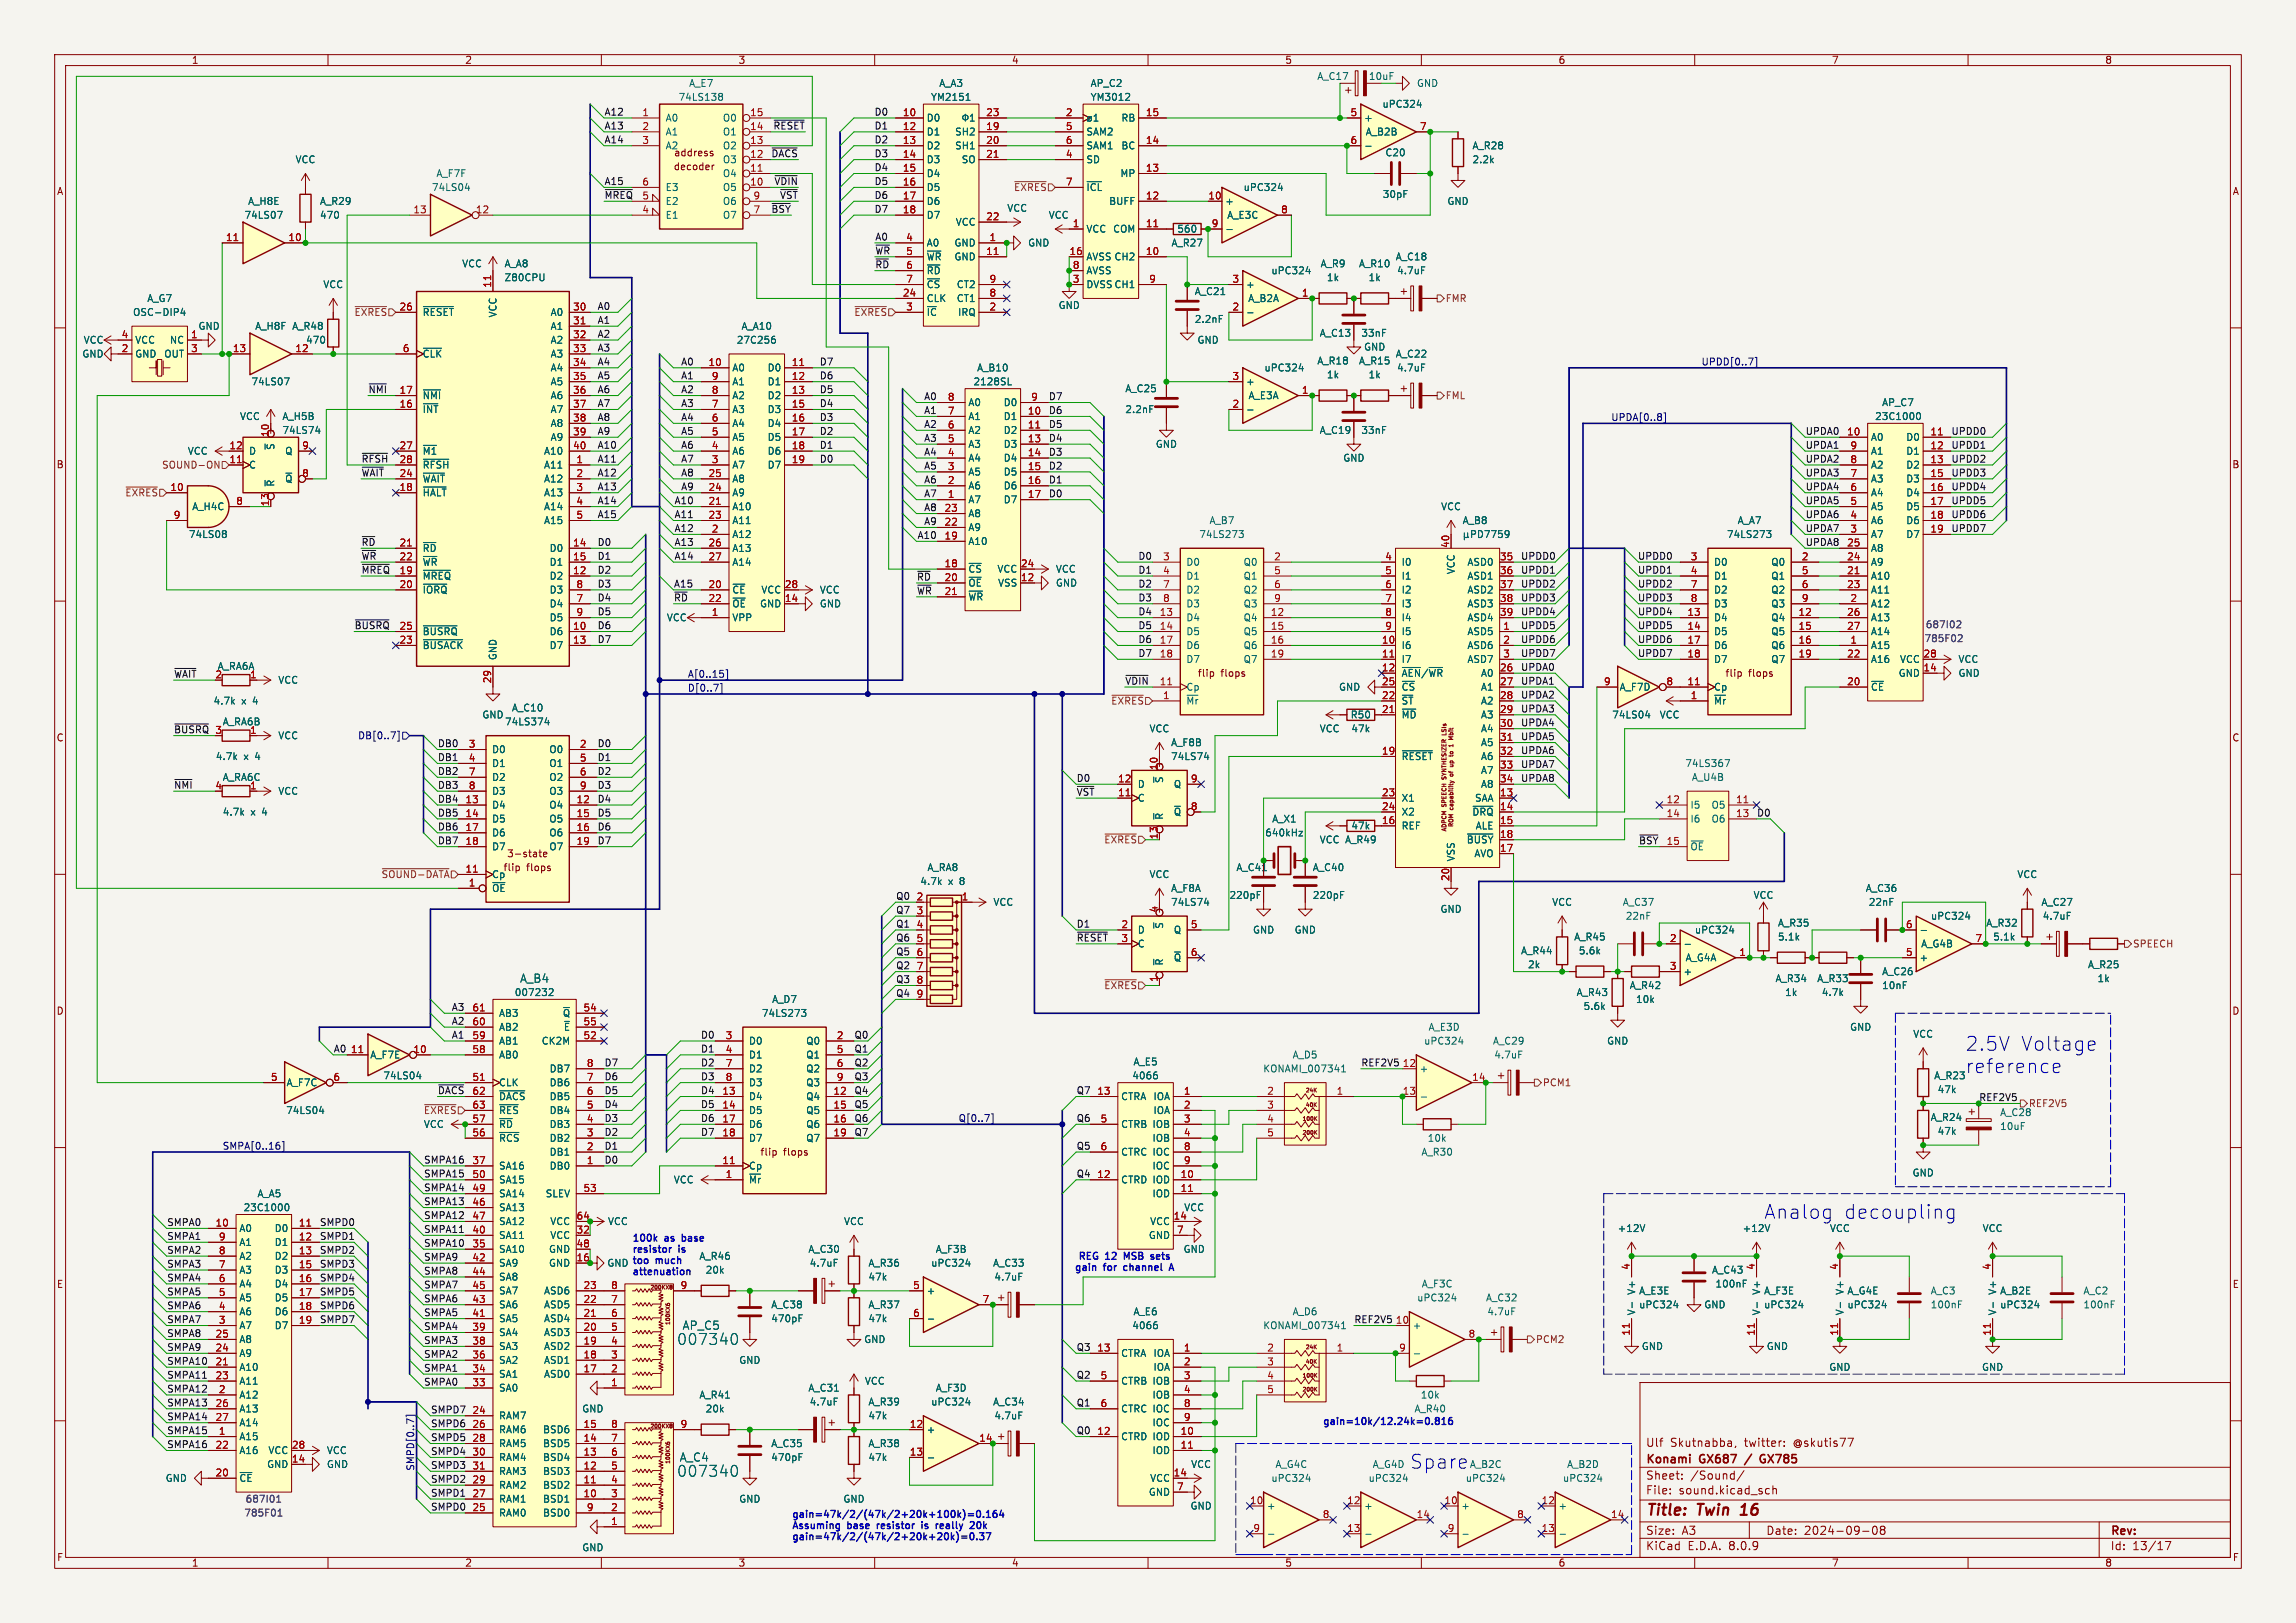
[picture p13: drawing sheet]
<svg xmlns="http://www.w3.org/2000/svg" width="420mm" height="297mm" viewBox="0 0 420 297" stroke-linecap="round" stroke-linejoin="round" font-family="sans-serif">
<defs><g id="words">
<g font-size="3.5" fill="#0000c2">
<text x="359.4" y="192.5">2.5V</text>
<text x="359.4" y="196.6">reference</text>
<text x="369.5" y="192.5">Voltage</text>
<text x="322.6" y="223.3">Analog</text>
<text x="337.2" y="223.3">decoupling</text>
<text x="257.8" y="269">Spare</text>
</g>
<g font-size="2.8" fill="#006464">
<text x="123.8" y="246.3">007340</text>
<text x="123.8" y="270.5">007340</text>
</g>
<g font-size="2.8" fill="#840000">
<text x="301" y="277.9">Title:</text>
<text x="310.6" y="277.9">Twin</text>
<text x="319.4" y="277.9">16</text>
</g>
<g font-size="2.1" fill="#006464">
<text x="95" y="180">A_B4</text>
<text x="124.8" y="243.5">AP_C5</text>
<text x="124.2" y="267.7">A_C4</text>
</g>
<g font-size="2.1" fill="#840000">
<text x="301" y="268.2">Konami</text>
<text x="301" y="265">Ulf</text>
<text x="305.5" y="265">Skutnabba,</text>
<text x="311" y="268.2">GX687</text>
<text x="319.2" y="265">twitter:</text>
<text x="323.3" y="268.2">GX785</text>
<text x="328.2" y="265">@skutis77</text>
<text x="301" y="273.7">File:</text>
<text x="301" y="271">Sheet:</text>
<text x="307.1" y="273.7">sound.kicad_sch</text>
<text x="309.2" y="271">/Sound/</text>
<text x="301" y="281.1">Size:</text>
<text x="307.6" y="281.1">A3</text>
<text x="323" y="281.1">Date:</text>
<text x="330" y="281.1">2024-09-08</text>
<text x="386" y="281.3">Rev:</text>
<text x="301" y="283.9">KiCad</text>
<text x="308.7" y="283.9">E.D.A.</text>
<text x="316.3" y="283.9">8.0.9</text>
<text x="386" y="283.9">Id:</text>
<text x="390.1" y="283.9">13/17</text>
</g>
<g font-size="1.8" fill="#840000">
<text x="35" y="11.9">1</text>
<text x="85" y="11.9">2</text>
<text x="135" y="11.9">3</text>
<text x="185" y="11.9">4</text>
<text x="235" y="11.9">5</text>
<text x="285" y="11.9">6</text>
<text x="335" y="11.9">7</text>
<text x="385" y="11.9">8</text>
<text x="123.2" y="28.8">address</text>
<text x="10.3" y="35.9">A</text>
<text x="123.1" y="31.4">decoder</text>
<text x="408.3" y="35.9">A</text>
<text x="10.3" y="85.9">B</text>
<text x="408.2" y="85.9">B</text>
<text x="219" y="124.1">flip</text>
<text x="223.3" y="124.1">flops</text>
<text x="315.5" y="124.1">flip</text>
<text x="319.8" y="124.1">flops</text>
<text x="10.3" y="135.9">C</text>
<text x="408.2" y="135.9">C</text>
<text x="92" y="159.6">flip</text>
<text x="92.7" y="157.1">3-state</text>
<text x="96.3" y="159.6">flops</text>
<text x="10.3" y="185.9">D</text>
<text x="408.2" y="185.9">D</text>
<text x="139" y="211.7">flip</text>
<text x="143.3" y="211.7">flops</text>
<text x="10.3" y="235.9">E</text>
<text x="408.3" y="235.9">E</text>
<text x="10.3" y="285.9">F</text>
<text x="35" y="286.9">1</text>
<text x="85" y="286.9">2</text>
<text x="135" y="286.9">3</text>
<text x="185" y="286.9">4</text>
<text x="235" y="286.9">5</text>
<text x="285" y="286.9">6</text>
<text x="335" y="286.9">7</text>
<text x="385" y="286.9">8</text>
<text x="408.3" y="285.9">F</text>
</g>
<g font-size="1.8" fill="#006464">
<text x="126" y="16.1">A_E7</text>
<text x="171.7" y="16.1">A_A3</text>
<text x="199.4" y="16.1">AP_C2</text>
<text x="240.9" y="14.8">A_C17</text>
<text x="250.3" y="14.8">10uF</text>
<text x="259.1" y="16.1">GND</text>
<text x="121.7" y="22.5">A0</text>
<text x="124" y="18.6">74LS138</text>
<text x="132.1" y="22.5">O0</text>
<text x="169.4" y="22.5">D0</text>
<text x="170.2" y="18.6">YM2151</text>
<text x="199.4" y="18.6">YM3012</text>
<text x="205" y="22.5">RB</text>
<text x="249.4" y="22.5">+</text>
<text x="252.8" y="19.9">uPC324</text>
<text x="121.7" y="25">A1</text>
<text x="121.7" y="27.5">A2</text>
<text x="132.1" y="27.5">O2</text>
<text x="132.1" y="25">O1</text>
<text x="169.4" y="25">D1</text>
<text x="169.4" y="27.5">D2</text>
<text x="174.6" y="25">SH2</text>
<text x="174.6" y="27.5">SH1</text>
<text x="198.6" y="25">SAM2</text>
<text x="198.6" y="27.5">SAM1</text>
<text x="205" y="27.5">BC</text>
<text x="249.7" y="25">A_B2B</text>
<text x="253.3" y="28.8">C20</text>
<text x="269.2" y="27.5">A_R28</text>
<text x="54" y="30.1">VCC</text>
<text x="78.9" y="35.2">74LS04</text>
<text x="79.7" y="32.6">A_F7F</text>
<text x="121.7" y="35.2">E3</text>
<text x="132.1" y="35.2">O5</text>
<text x="132.1" y="32.6">O4</text>
<text x="132.1" y="30.1">O3</text>
<text x="169.4" y="30.1">D3</text>
<text x="169.4" y="32.6">D4</text>
<text x="169.4" y="35.2">D5</text>
<text x="175.8" y="30.1">SO</text>
<text x="198.6" y="30.1">SD</text>
<text x="198.6" y="35.2">~{ICL}</text>
<text x="204.8" y="32.6">MP</text>
<text x="227.4" y="35.2">uPC324</text>
<text x="269.2" y="30.1">2.2k</text>
<text x="44.6" y="40.2">74LS07</text>
<text x="45.3" y="37.7">A_H8E</text>
<text x="58.4" y="40.2">470</text>
<text x="58.4" y="37.7">A_R29</text>
<text x="121.7" y="40.2">E1</text>
<text x="121.7" y="37.7">E2</text>
<text x="132.1" y="40.2">O7</text>
<text x="132.1" y="37.7">O6</text>
<text x="169.4" y="37.7">D6</text>
<text x="169.4" y="40.2">D7</text>
<text x="174.7" y="41.5">VCC</text>
<text x="184.2" y="39">VCC</text>
<text x="191.7" y="40.2">VCC</text>
<text x="202.8" y="37.7">BUFF</text>
<text x="224" y="37.7">+</text>
<text x="224.4" y="40.2">A_E3C</text>
<text x="252.8" y="36.4">30pF</text>
<text x="264.7" y="37.7">GND</text>
<text x="169.4" y="45.3">A0</text>
<text x="169.4" y="47.9">~{WR}GND</text>
<text x="174.5" y="45.3">GND</text>
<text x="188" y="45.3">GND</text>
<text x="198.6" y="42.8">VCC COM</text>
<text x="198.6" y="47.9">AVSS CH2</text>
<text x="214.2" y="45.3">A_R27</text>
<text x="215.3" y="42.8">560</text>
<text x="255.2" y="47.9">A_C18</text>
<text x="59" y="52.9">VCC</text>
<text x="84.4" y="49.1">VCC</text>
<text x="92.2" y="49.1">A_A8</text>
<text x="92.2" y="51.7">Z80CPU</text>
<text x="169.4" y="50.4">~{RD}</text>
<text x="169.4" y="52.9">~{CS} CT2</text>
<text x="198.6" y="52.9">DVSS CH1</text>
<text x="198.6" y="50.4">AVSS</text>
<text x="227.8" y="52.9">+</text>
<text x="232.5" y="50.4">uPC324</text>
<text x="241.5" y="49.1">A_R9</text>
<text x="242.6" y="51.7">1k</text>
<text x="248.5" y="49.1">A_R10</text>
<text x="250.2" y="51.7">1k</text>
<text x="255.5" y="50.4">4.7uF</text>
<text x="24.2" y="58">OSC-DIP4</text>
<text x="26.8" y="55.5">A_G7</text>
<text x="77.2" y="58">~{RESET}</text>
<text x="91" y="58.2" transform="rotate(-90 91 58.2)">VCC</text>
<text x="100.6" y="58">A0</text>
<text x="169.4" y="55.5">CLK</text>
<text x="169.4" y="58">~{IC}</text>
<text x="174.9" y="55.5">CT1</text>
<text x="175.2" y="58">IRQ</text>
<text x="193.5" y="56.7">GND</text>
<text x="218.4" y="54.2">A_C21</text>
<text x="218.4" y="59.3">2.2nF</text>
<text x="228.2" y="55.5">A_B2A</text>
<text x="15" y="65.6">GND</text>
<text x="15.2" y="63.1">VCC</text>
<text x="24.6" y="65.6">GND</text>
<text x="24.6" y="63.1">VCC</text>
<text x="30" y="65.6">OUT</text>
<text x="31" y="63.1">NC</text>
<text x="36.2" y="60.6">GND</text>
<text x="46.6" y="60.6">A_H8F</text>
<text x="53.3" y="60.6">A_R48</text>
<text x="55.9" y="63.1">470</text>
<text x="77.2" y="65.6">~{CLK}</text>
<text x="100.6" y="60.6">A1</text>
<text x="100.6" y="63.1">A2</text>
<text x="100.6" y="65.6">A3</text>
<text x="134.7" y="63.1">27C256</text>
<text x="135.5" y="60.6">A_A10</text>
<text x="218.9" y="63.1">GND</text>
<text x="241.3" y="61.8">A_C13</text>
<text x="248.9" y="61.8">33nF</text>
<text x="249.4" y="64.4">GND</text>
<text x="255.2" y="65.6">A_C22</text>
<text x="45.9" y="70.7">74LS07</text>
<text x="100.6" y="68.2">A4</text>
<text x="100.6" y="70.7">A5</text>
<text x="133.9" y="68.2">A0</text>
<text x="133.9" y="70.7">A1</text>
<text x="140.3" y="68.2">D0</text>
<text x="140.3" y="70.7">D1</text>
<text x="178" y="70.7">2128SL</text>
<text x="178.6" y="68.2">A_B10</text>
<text x="205.7" y="72">A_C25</text>
<text x="227.8" y="70.7">+</text>
<text x="231.2" y="68.2">uPC324</text>
<text x="240.9" y="66.9">A_R18</text>
<text x="242.6" y="69.4">1k</text>
<text x="248.5" y="66.9">A_R15</text>
<text x="250.2" y="69.4">1k</text>
<text x="255.5" y="68.2">4.7uF</text>
<text x="43.8" y="77.1">VCC</text>
<text x="51.6" y="77.1">A_H5B</text>
<text x="77.2" y="75.8">~{INT}</text>
<text x="77.2" y="73.3">~{NMI}</text>
<text x="100.6" y="73.3">A6</text>
<text x="100.6" y="75.8">A7</text>
<text x="133.9" y="75.8">A3</text>
<text x="133.9" y="73.3">A2</text>
<text x="140.3" y="73.3">D2</text>
<text x="140.3" y="75.8">D3</text>
<text x="177" y="77.1">A1</text>
<text x="177" y="74.5">A0</text>
<text x="183.5" y="77.1">D1</text>
<text x="183.5" y="74.5">D0</text>
<text x="205.7" y="75.8">2.2nF</text>
<text x="228.3" y="73.3">A_E3A</text>
<text x="342.9" y="77.1">23C1000</text>
<text x="344.2" y="74.5">AP_C7</text>
<text x="34.3" y="83.4">VCC</text>
<text x="45.5" y="83.4">D</text>
<text x="50.4" y="82.4" transform="rotate(-90 50.4 82.4)">~{S}</text>
<text x="51.6" y="79.6">74LS74</text>
<text x="52.1" y="83.4">Q</text>
<text x="77.2" y="83.4">~{M1}</text>
<text x="99.4" y="83.4">A10</text>
<text x="100.6" y="78.3">A8</text>
<text x="100.6" y="80.9">A9</text>
<text x="133.9" y="83.4">A6</text>
<text x="133.9" y="80.9">A5</text>
<text x="133.9" y="78.3">A4</text>
<text x="140.3" y="78.3">D4</text>
<text x="140.3" y="80.9">D5</text>
<text x="140.3" y="83.4">D6</text>
<text x="177" y="82.1">A3</text>
<text x="177" y="79.6">A2</text>
<text x="183.5" y="79.6">D2</text>
<text x="183.5" y="82.1">D3</text>
<text x="211.3" y="82.1">GND</text>
<text x="241.3" y="79.6">A_C19</text>
<text x="248.9" y="79.6">33nF</text>
<text x="342.1" y="80.9">A0</text>
<text x="342.1" y="83.4">A1</text>
<text x="348.6" y="80.9">D0</text>
<text x="348.6" y="83.4">D1</text>
<text x="45.5" y="86">C</text>
<text x="50.4" y="89.2" transform="rotate(-90 50.4 89.2)">~{R}</text>
<text x="52.1" y="88.5">~{Q}</text>
<text x="77.2" y="88.5">~{WAIT}</text>
<text x="77.2" y="86">~{RFSH}</text>
<text x="99.4" y="86">A11</text>
<text x="99.4" y="88.5">A12</text>
<text x="133.9" y="88.5">A8</text>
<text x="133.9" y="86">A7</text>
<text x="140.3" y="86">D7</text>
<text x="177" y="89.8">A6</text>
<text x="177" y="87.2">A5</text>
<text x="177" y="84.7">A4</text>
<text x="183.5" y="84.7">D4</text>
<text x="183.5" y="87.2">D5</text>
<text x="183.5" y="89.8">D6</text>
<text x="245.6" y="84.7">GND</text>
<text x="342.1" y="88.5">A3</text>
<text x="342.1" y="86">A2</text>
<text x="348.6" y="86">D2</text>
<text x="348.6" y="88.5">D3</text>
<text x="35.1" y="93.6">A_H4C</text>
<text x="77.2" y="91">~{HALT}</text>
<text x="99.4" y="91">A13</text>
<text x="99.4" y="93.6">A14</text>
<text x="133.9" y="93.6">A10</text>
<text x="133.9" y="91">A9</text>
<text x="177" y="92.3">A7</text>
<text x="177" y="94.8">A8</text>
<text x="183.5" y="92.3">D7</text>
<text x="263.5" y="93.6">VCC</text>
<text x="342.1" y="93.6">A5</text>
<text x="342.1" y="91">A4</text>
<text x="348.6" y="91">D4</text>
<text x="348.6" y="93.6">D5</text>
<text x="34.5" y="98.7">74LS08</text>
<text x="77.2" y="101.2">~{RD}</text>
<text x="99.4" y="96.1">A15</text>
<text x="100.4" y="101.2">D0</text>
<text x="133.9" y="98.7">A12</text>
<text x="133.9" y="96.1">A11</text>
<text x="133.9" y="101.2">A13</text>
<text x="177" y="99.9">A10</text>
<text x="177" y="97.4">A9</text>
<text x="219.3" y="98.7">74LS273</text>
<text x="221.2" y="96.1">A_B7</text>
<text x="267.5" y="96.1">A_B8</text>
<text x="315.8" y="98.7">74LS273</text>
<text x="317.8" y="96.1">A_A7</text>
<text x="342.1" y="101.2">A8</text>
<text x="342.1" y="98.7">A7</text>
<text x="342.1" y="96.1">A6</text>
<text x="348.6" y="96.1">D6</text>
<text x="348.6" y="98.7">D7</text>
<text x="77.2" y="106.3">~{MREQ}</text>
<text x="77.2" y="103.7">~{WR}</text>
<text x="100.4" y="106.3">D2</text>
<text x="100.4" y="103.7">D1</text>
<text x="133.9" y="103.7">A14</text>
<text x="177" y="105">~{CS} VCC</text>
<text x="177" y="107.5">~{OE} VSS</text>
<text x="193" y="107.5">GND</text>
<text x="193" y="105">VCC</text>
<text x="216.9" y="103.7">D0</text>
<text x="216.9" y="106.3">D1</text>
<text x="227.4" y="103.7">Q0</text>
<text x="227.4" y="106.3">Q1</text>
<text x="256.3" y="103.7">I0</text>
<text x="256.3" y="106.3">I1</text>
<text x="266.3" y="105.2" transform="rotate(-90 266.3 105.2)">VCC</text>
<text x="268.3" y="103.7">ASD0</text>
<text x="268.3" y="106.3">ASD1</text>
<text x="313.4" y="103.7">D0</text>
<text x="313.4" y="106.3">D1</text>
<text x="323.9" y="103.7">Q0</text>
<text x="323.9" y="106.3">Q1</text>
<text x="342.1" y="106.3">A10</text>
<text x="342.1" y="103.7">A9</text>
<text x="77.2" y="108.8">~{IORQ}</text>
<text x="100.4" y="111.4">D4</text>
<text x="100.4" y="108.8">D3</text>
<text x="100.4" y="113.9">D5</text>
<text x="121.9" y="113.9">VCC</text>
<text x="133.9" y="113.9">VPP</text>
<text x="133.9" y="108.8">~{CE} VCC</text>
<text x="133.9" y="111.4">~{OE}GND</text>
<text x="149.9" y="111.4">GND</text>
<text x="149.9" y="108.8">VCC</text>
<text x="177" y="110.1">~{WR}</text>
<text x="216.9" y="113.9">D4</text>
<text x="216.9" y="108.8">D2</text>
<text x="216.9" y="111.4">D3</text>
<text x="227.4" y="113.9">Q4</text>
<text x="227.4" y="108.8">Q2</text>
<text x="227.4" y="111.4">Q3</text>
<text x="256.3" y="108.8">I2</text>
<text x="256.3" y="111.4">I3</text>
<text x="256.3" y="113.9">I4</text>
<text x="268.3" y="108.8">ASD2</text>
<text x="268.3" y="111.4">ASD3</text>
<text x="268.3" y="113.9">ASD4</text>
<text x="313.4" y="113.9">D4</text>
<text x="313.4" y="108.8">D2</text>
<text x="313.4" y="111.4">D3</text>
<text x="323.9" y="113.9">Q4</text>
<text x="323.9" y="108.8">Q2</text>
<text x="323.9" y="111.4">Q3</text>
<text x="342.1" y="111.4">A12</text>
<text x="342.1" y="108.8">A11</text>
<text x="342.1" y="113.9">A13</text>
<text x="77.2" y="119">~{BUSACK}</text>
<text x="77.2" y="116.4">~{BUSRQ}</text>
<text x="100.4" y="116.4">D6</text>
<text x="100.4" y="119">D7</text>
<text x="216.9" y="116.4">D5</text>
<text x="216.9" y="119">D6</text>
<text x="227.4" y="116.4">Q5</text>
<text x="227.4" y="119">Q6</text>
<text x="256.3" y="119">I6</text>
<text x="256.3" y="116.4">I5</text>
<text x="268.3" y="116.4">ASD5</text>
<text x="268.3" y="119">ASD6</text>
<text x="313.4" y="116.4">D5</text>
<text x="313.4" y="119">D6</text>
<text x="323.9" y="116.4">Q5</text>
<text x="323.9" y="119">Q6</text>
<text x="342.1" y="119">A15</text>
<text x="342.1" y="116.4">A14</text>
<text x="39.7" y="122.8">A_RA6A</text>
<text x="50.8" y="125.3">VCC</text>
<text x="91" y="120.9" transform="rotate(-90 91 120.9)">GND</text>
<text x="216.9" y="121.5">D7</text>
<text x="227.4" y="121.5">Q7</text>
<text x="256.3" y="121.5">I7</text>
<text x="256.3" y="124.1">~{AEN}/~{WR}</text>
<text x="268.3" y="121.5">ASD7</text>
<text x="270.8" y="124.1">A0</text>
<text x="313.4" y="121.5">D7</text>
<text x="323.9" y="121.5">Q7</text>
<text x="342.1" y="121.5">A16</text>
<text x="347.2" y="124.1">GND</text>
<text x="347.5" y="121.5">VCC</text>
<text x="358.1" y="124.1">GND</text>
<text x="358.1" y="121.5">VCC</text>
<text x="39" y="129.1">4.7k</text>
<text x="44.2" y="129.1">x</text>
<text x="46.4" y="129.1">4</text>
<text x="88.1" y="131.7">GND</text>
<text x="93.5" y="130.4">A_C10</text>
<text x="216.9" y="129.1">~{Mr}</text>
<text x="216.9" y="126.6">Cp</text>
<text x="244.8" y="126.6">GND</text>
<text x="247" y="131.7">R50</text>
<text x="256.3" y="131.7">~{MD}</text>
<text x="256.3" y="129.1">~{ST}</text>
<text x="256.3" y="126.6">~{CS}</text>
<text x="270.8" y="126.6">A1</text>
<text x="270.8" y="129.1">A2</text>
<text x="270.8" y="131.7">A3</text>
<text x="294.8" y="131.7">74LS04</text>
<text x="296.2" y="126.6">A_F7D</text>
<text x="303.5" y="131.7">VCC</text>
<text x="313.4" y="129.1">~{Mr}</text>
<text x="313.4" y="126.6">Cp</text>
<text x="342.1" y="126.6">~{CE}</text>
<text x="40.6" y="132.9">A_RA6B</text>
<text x="50.8" y="135.5">VCC</text>
<text x="92.3" y="132.9">74LS374</text>
<text x="210.2" y="134.2">VCC</text>
<text x="214.1" y="136.8">A_F8B</text>
<text x="241.3" y="134.2">VCC</text>
<text x="247.1" y="134.2">47k</text>
<text x="270.8" y="134.2">A4</text>
<text x="270.8" y="136.8">A5</text>
<text x="39.4" y="139.3">4.7k</text>
<text x="40.6" y="143.1">A_RA6C</text>
<text x="44.6" y="139.3">x</text>
<text x="46.8" y="139.3">4</text>
<text x="89.9" y="138">D0</text>
<text x="89.9" y="140.6">D1</text>
<text x="89.9" y="143.1">D2</text>
<text x="100.4" y="138">O0</text>
<text x="100.4" y="140.6">O1</text>
<text x="100.4" y="143.1">O2</text>
<text x="213" y="143.4" transform="rotate(-90 213 143.4)">~{S}</text>
<text x="214.1" y="139.3">74LS74</text>
<text x="256.3" y="139.3">~{RESET}</text>
<text x="270.8" y="139.3">A6</text>
<text x="270.8" y="141.8">A7</text>
<text x="308.2" y="140.6">74LS367</text>
<text x="309.4" y="143.1">A_U4B</text>
<text x="40.6" y="149.5">4.7k</text>
<text x="45.9" y="149.5">x</text>
<text x="48.1" y="149.5">4</text>
<text x="50.8" y="145.6">VCC</text>
<text x="89.9" y="148.2">D4</text>
<text x="89.9" y="145.6">D3</text>
<text x="100.4" y="148.2">O4</text>
<text x="100.4" y="145.6">O3</text>
<text x="208" y="146.9">C</text>
<text x="208" y="144.4">D</text>
<text x="214.6" y="149.5">~{Q}</text>
<text x="214.6" y="144.4">Q</text>
<text x="256.3" y="146.9">X1</text>
<text x="256.3" y="149.5">X2</text>
<text x="269.2" y="149.5">~{DRQ}</text>
<text x="269.7" y="146.9">SAA</text>
<text x="270.8" y="144.4">A8</text>
<text x="309.1" y="148.2">I5</text>
<text x="313" y="148.2">O5</text>
<text x="89.9" y="150.7">D5</text>
<text x="89.9" y="153.3">D6</text>
<text x="89.9" y="155.8">D7</text>
<text x="100.4" y="150.7">O5</text>
<text x="100.4" y="153.3">O6</text>
<text x="100.4" y="155.8">O7</text>
<text x="213" y="150.1" transform="rotate(-90 213 150.1)">~{R}</text>
<text x="231.3" y="153.3">640kHz</text>
<text x="232.6" y="150.7">A_X1</text>
<text x="241.3" y="154.5">VCC A_R49</text>
<text x="247.1" y="152">47k</text>
<text x="256.3" y="152">REF</text>
<text x="268.2" y="154.5">~{BUSY}</text>
<text x="269.8" y="152">ALE</text>
<text x="309.1" y="150.7">I6</text>
<text x="309.1" y="155.8">~{OE}</text>
<text x="313" y="150.7">O6</text>
<text x="89.9" y="160.9">Cp</text>
<text x="169.6" y="159.6">A_RA8</text>
<text x="210.2" y="160.9">VCC</text>
<text x="226.1" y="159.6">A_C41</text>
<text x="240" y="159.6">A_C40</text>
<text x="266.3" y="157.7" transform="rotate(-90 266.3 157.7)">VSS</text>
<text x="269.6" y="157.1">AVO</text>
<text x="368.9" y="160.9">VCC</text>
<text x="89.9" y="163.4">~{OE}</text>
<text x="168.3" y="162.2">4.7k</text>
<text x="173.5" y="162.2">x</text>
<text x="175.7" y="162.2">8</text>
<text x="181.6" y="166">VCC</text>
<text x="214.1" y="163.4">A_F8A</text>
<text x="214.1" y="166">74LS74</text>
<text x="224.8" y="164.7">220pF</text>
<text x="240" y="164.7">220pF</text>
<text x="263.4" y="167.2">GND</text>
<text x="283.8" y="166">VCC</text>
<text x="296.7" y="166">A_C37</text>
<text x="320.7" y="164.7">VCC</text>
<text x="341.2" y="163.4">A_C36</text>
<text x="341.7" y="166">22nF</text>
<text x="373.3" y="166">A_C27</text>
<text x="208" y="171">D</text>
<text x="208" y="173.6">C</text>
<text x="213" y="170.1" transform="rotate(-90 213 170.1)">~{S}</text>
<text x="214.6" y="171">Q</text>
<text x="229.1" y="171">GND</text>
<text x="236.7" y="171">GND</text>
<text x="287.9" y="172.3">A_R45</text>
<text x="297.3" y="168.5">22nF</text>
<text x="309.9" y="171">uPC324</text>
<text x="325.1" y="172.3">5.1k</text>
<text x="325.1" y="169.8">A_R35</text>
<text x="351.3" y="173.6">A_G4B</text>
<text x="353.1" y="168.5">uPC324</text>
<text x="363.2" y="169.8">A_R32</text>
<text x="364.5" y="172.3">5.1k</text>
<text x="373.6" y="168.5">4.7uF</text>
<text x="213" y="176.8" transform="rotate(-90 213 176.8)">~{R}</text>
<text x="214.6" y="176.1">~{Q}</text>
<text x="278.1" y="174.9">A_R44</text>
<text x="279.4" y="177.4">2k</text>
<text x="288.7" y="174.9">5.6k</text>
<text x="307.8" y="178.7">+</text>
<text x="308.2" y="176.1">A_G4A</text>
<text x="324.7" y="179.9">A_R34</text>
<text x="332.3" y="179.9">A_R33</text>
<text x="344.2" y="178.7">A_C26</text>
<text x="351" y="176.1">+</text>
<text x="381.8" y="177.4">A_R25</text>
<text x="383.6" y="179.9">1k</text>
<text x="94.1" y="182.5">007232</text>
<text x="141.1" y="183.7">A_D7</text>
<text x="288.3" y="182.5">A_R43</text>
<text x="289.6" y="185">5.6k</text>
<text x="298" y="181.2">A_R42</text>
<text x="299.2" y="183.7">10k</text>
<text x="326.4" y="182.5">1k</text>
<text x="333.2" y="182.5">4.7k</text>
<text x="344.2" y="181.2">10nF</text>
<text x="91.2" y="191.4">AB1</text>
<text x="91.2" y="188.8">AB2</text>
<text x="91.2" y="186.3">AB3</text>
<text x="99" y="191.4">CK2M</text>
<text x="102.9" y="186.3">~{Q}</text>
<text x="103" y="188.8">~{E}</text>
<text x="136.9" y="191.4">D0</text>
<text x="139.3" y="186.3">74LS273</text>
<text x="147.4" y="191.4">Q0</text>
<text x="260.4" y="191.4">uPC324</text>
<text x="261.2" y="188.8">A_E3D</text>
<text x="273" y="191.4">A_C29</text>
<text x="293.9" y="191.4">GND</text>
<text x="338.3" y="188.8">GND</text>
<text x="349.9" y="190.1">VCC</text>
<text x="67.6" y="193.9">A_F7E</text>
<text x="70" y="197.7">74LS04</text>
<text x="91.2" y="193.9">AB0</text>
<text x="100.4" y="196.4">DB7</text>
<text x="136.9" y="193.9">D1</text>
<text x="136.9" y="196.4">D2</text>
<text x="147.4" y="193.9">Q1</text>
<text x="147.4" y="196.4">Q2</text>
<text x="207" y="197.7">4066</text>
<text x="207.2" y="195.2">A_E5</text>
<text x="231" y="196.4">KONAMI_007341</text>
<text x="236.4" y="193.9">A_D5</text>
<text x="259.6" y="196.4">+</text>
<text x="273.2" y="193.9">4.7uF</text>
<text x="353.7" y="197.7">A_R23</text>
<text x="52.3" y="199">A_F7C</text>
<text x="91.2" y="199">CLK</text>
<text x="91.2" y="201.5">~{DACS}</text>
<text x="100.4" y="201.5">DB5</text>
<text x="100.4" y="199">DB6</text>
<text x="136.9" y="201.5">D4</text>
<text x="136.9" y="199">D3</text>
<text x="147.4" y="201.5">Q4</text>
<text x="147.4" y="199">Q3</text>
<text x="205" y="201.5">CTRA IOA</text>
<text x="354.3" y="200.3">47k</text>
<text x="52.2" y="204.1">74LS04</text>
<text x="77.4" y="206.6">VCC</text>
<text x="91.2" y="209.1">~{RCS}</text>
<text x="91.2" y="206.6">~{RD}</text>
<text x="91.2" y="204.1">~{RES}</text>
<text x="100.4" y="209.1">DB2</text>
<text x="100.4" y="206.6">DB3</text>
<text x="100.4" y="204.1">DB4</text>
<text x="136.9" y="204.1">D5</text>
<text x="136.9" y="206.6">D6</text>
<text x="136.9" y="209.1">D7</text>
<text x="147.4" y="204.1">Q5</text>
<text x="147.4" y="206.6">Q6</text>
<text x="147.4" y="209.1">Q7</text>
<text x="205" y="206.6">CTRB IOB</text>
<text x="210.7" y="209.1">IOB</text>
<text x="210.9" y="204.1">IOA</text>
<text x="261.1" y="209.1">10k</text>
<text x="353.1" y="205.3">A_R24</text>
<text x="354.3" y="207.9">47k</text>
<text x="365.8" y="204.4">A_C28</text>
<text x="365.8" y="207">10uF</text>
<text x="91.2" y="214.2">SA16</text>
<text x="100.4" y="214.2">DB0</text>
<text x="100.4" y="211.7">DB1</text>
<text x="136.9" y="214.2">Cp</text>
<text x="205" y="211.7">CTRC IOC</text>
<text x="210.7" y="214.2">IOC</text>
<text x="259.9" y="211.7">A_R30</text>
<text x="349.8" y="215.5">GND</text>
<text x="44.5" y="221.8">23C1000</text>
<text x="47" y="219.3">A_A5</text>
<text x="91.2" y="221.8">SA13</text>
<text x="91.2" y="219.3">SA14</text>
<text x="91.2" y="216.8">SA15</text>
<text x="99.7" y="219.3">SLEV</text>
<text x="123.2" y="216.8">VCC</text>
<text x="136.9" y="216.8">~{Mr}</text>
<text x="205" y="216.8">CTRD IOD</text>
<text x="210.7" y="219.3">IOD</text>
<text x="216.5" y="221.8">VCC</text>
<text x="43.7" y="225.7">A0</text>
<text x="50.1" y="225.7">D0</text>
<text x="91.2" y="226.9">SA11</text>
<text x="91.2" y="224.4">SA12</text>
<text x="100.6" y="226.9">VCC</text>
<text x="100.6" y="224.4">VCC</text>
<text x="111.1" y="224.4">VCC</text>
<text x="154.3" y="224.4">VCC</text>
<text x="210" y="226.9">GND</text>
<text x="210.3" y="224.4">VCC</text>
<text x="295.8" y="225.7">+12V</text>
<text x="318.7" y="225.7">+12V</text>
<text x="334.6" y="225.7">VCC</text>
<text x="362.6" y="225.7">VCC</text>
<text x="43.7" y="233.3">A3</text>
<text x="43.7" y="230.7">A2</text>
<text x="43.7" y="228.2">A1</text>
<text x="50.1" y="228.2">D1</text>
<text x="50.1" y="230.7">D2</text>
<text x="50.1" y="233.3">D3</text>
<text x="91.2" y="229.5">SA10</text>
<text x="91.2" y="232">SA9</text>
<text x="100.3" y="232">GND</text>
<text x="100.3" y="229.5">GND</text>
<text x="111" y="232">GND</text>
<text x="127.8" y="230.7">A_R46</text>
<text x="129" y="233.3">20k</text>
<text x="147.8" y="229.5">A_C30</text>
<text x="148" y="232">4.7uF</text>
<text x="158.8" y="232">A_R36</text>
<text x="170.2" y="232">uPC324</text>
<text x="171.1" y="229.5">A_F3B</text>
<text x="181.6" y="232">A_C33</text>
<text x="216.4" y="229.5">GND</text>
<text x="313.1" y="233.3">A_C43</text>
<text x="43.7" y="238.4">A5</text>
<text x="43.7" y="235.8">A4</text>
<text x="50.1" y="235.8">D4</text>
<text x="50.1" y="238.4">D5</text>
<text x="91.2" y="239.6">SA6</text>
<text x="91.2" y="234.5">SA8</text>
<text x="91.2" y="237.1">SA7</text>
<text x="99.4" y="239.6">ASD5</text>
<text x="99.4" y="237.1">ASD6</text>
<text x="141" y="239.6">A_C38</text>
<text x="158.8" y="234.5">47k</text>
<text x="158.8" y="239.6">A_R37</text>
<text x="169.4" y="237.1">+</text>
<text x="181.8" y="234.5">4.7uF</text>
<text x="259.1" y="238.4">uPC324</text>
<text x="260" y="235.8">A_F3C</text>
<text x="271.7" y="238.4">A_C32</text>
<text x="299.3" y="237.1" transform="rotate(-90 299.3 237.1)">V+</text>
<text x="299.7" y="237.1">A_E3E</text>
<text x="299.7" y="239.6">uPC324</text>
<text x="311.7" y="239.6">GND</text>
<text x="313.7" y="235.8">100nF</text>
<text x="322.2" y="237.1" transform="rotate(-90 322.2 237.1)">V+</text>
<text x="322.6" y="237.1">A_F3E</text>
<text x="322.6" y="239.6">uPC324</text>
<text x="337.4" y="237.1" transform="rotate(-90 337.4 237.1)">V+</text>
<text x="337.8" y="237.1">A_G4E</text>
<text x="337.8" y="239.6">uPC324</text>
<text x="353.1" y="237.1">A_C3</text>
<text x="353.1" y="239.6">100nF</text>
<text x="365.4" y="237.1" transform="rotate(-90 365.4 237.1)">V+</text>
<text x="365.8" y="237.1">A_B2E</text>
<text x="365.8" y="239.6">uPC324</text>
<text x="381" y="237.1">A_C2</text>
<text x="381" y="239.6">100nF</text>
<text x="43.7" y="246">A8</text>
<text x="43.7" y="243.4">A7</text>
<text x="43.7" y="240.9">A6</text>
<text x="50.1" y="240.9">D6</text>
<text x="50.1" y="243.4">D7</text>
<text x="91.2" y="244.7">SA4</text>
<text x="91.2" y="242.2">SA5</text>
<text x="99.4" y="244.7">ASD3</text>
<text x="99.4" y="242.2">ASD4</text>
<text x="141" y="242.2">470pF</text>
<text x="158" y="246">GND</text>
<text x="158.8" y="242.2">47k</text>
<text x="207" y="243.4">4066</text>
<text x="207.2" y="240.9">A_E6</text>
<text x="231" y="243.4">KONAMI_007341</text>
<text x="236.4" y="240.9">A_D6</text>
<text x="258.3" y="243.4">+</text>
<text x="272" y="240.9">4.7uF</text>
<text x="299.3" y="240.8" transform="rotate(-90 299.3 240.8)">V-</text>
<text x="322.2" y="240.8" transform="rotate(-90 322.2 240.8)">V-</text>
<text x="337.4" y="240.8" transform="rotate(-90 337.4 240.8)">V-</text>
<text x="365.4" y="240.8" transform="rotate(-90 365.4 240.8)">V-</text>
<text x="43.7" y="251.1">A10</text>
<text x="43.7" y="248.5">A9</text>
<text x="91.2" y="249.8">SA2</text>
<text x="91.2" y="247.2">SA3</text>
<text x="99.4" y="249.8">ASD1</text>
<text x="99.4" y="247.2">ASD2</text>
<text x="135.1" y="249.8">GND</text>
<text x="205" y="248.5">CTRA IOA</text>
<text x="210.9" y="251.1">IOA</text>
<text x="300.2" y="247.2">GND</text>
<text x="323.1" y="247.2">GND</text>
<text x="334.5" y="251.1">GND</text>
<text x="362.5" y="251.1">GND</text>
<text x="43.7" y="256.1">A12</text>
<text x="43.7" y="253.6">A11</text>
<text x="91.2" y="254.9">SA0</text>
<text x="91.2" y="252.3">SA1</text>
<text x="99.4" y="252.3">ASD0</text>
<text x="127.8" y="256.1">A_R41</text>
<text x="147.8" y="254.9">A_C31</text>
<text x="148" y="257.4">4.7uF</text>
<text x="158.1" y="253.6">VCC</text>
<text x="158.8" y="257.4">A_R39</text>
<text x="170.2" y="257.4">uPC324</text>
<text x="171.1" y="254.9">A_F3D</text>
<text x="181.6" y="257.4">A_C34</text>
<text x="205" y="253.6">CTRB IOB</text>
<text x="210.7" y="256.1">IOB</text>
<text x="259.8" y="256.1">10k</text>
<text x="43.7" y="263.8">A15</text>
<text x="43.7" y="258.7">A13</text>
<text x="43.7" y="261.2">A14</text>
<text x="91.2" y="259.9">RAM7</text>
<text x="91.2" y="262.5">RAM6</text>
<text x="99.2" y="262.5">BSD6</text>
<text x="106.4" y="258.7">GND</text>
<text x="129" y="258.7">20k</text>
<text x="158.8" y="259.9">47k</text>
<text x="169.4" y="262.5">+</text>
<text x="181.8" y="259.9">4.7uF</text>
<text x="205" y="263.8">CTRD IOD</text>
<text x="205" y="258.7">CTRC IOC</text>
<text x="210.7" y="261.2">IOC</text>
<text x="43.7" y="266.3">A16</text>
<text x="48.8" y="268.8">GND</text>
<text x="49" y="266.3">VCC</text>
<text x="59.7" y="268.8">GND</text>
<text x="59.7" y="266.3">VCC</text>
<text x="91.2" y="265">RAM5</text>
<text x="91.2" y="267.6">RAM4</text>
<text x="99.2" y="267.6">BSD4</text>
<text x="99.2" y="265">BSD5</text>
<text x="141" y="267.6">470pF</text>
<text x="141" y="265">A_C35</text>
<text x="158.8" y="267.6">47k</text>
<text x="158.8" y="265">A_R38</text>
<text x="210.7" y="266.3">IOD</text>
<text x="217.8" y="268.8">VCC</text>
<text x="233.2" y="268.8">A_G4C</text>
<text x="251" y="268.8">A_G4D</text>
<text x="286.6" y="268.8">A_B2D</text>
<text x="30.2" y="271.4">GND</text>
<text x="43.7" y="271.4">~{CE}</text>
<text x="91.2" y="275.2">RAM1</text>
<text x="91.2" y="272.6">RAM2</text>
<text x="91.2" y="270.1">RAM3</text>
<text x="99.2" y="275.2">BSD1</text>
<text x="99.2" y="272.6">BSD2</text>
<text x="99.2" y="270.1">BSD3</text>
<text x="135.1" y="275.2">GND</text>
<text x="154.2" y="275.2">GND</text>
<text x="210" y="273.9">GND</text>
<text x="210.3" y="271.4">VCC</text>
<text x="232.5" y="271.4">uPC324</text>
<text x="250.2" y="271.4">uPC324</text>
<text x="268" y="271.4">uPC324</text>
<text x="285.8" y="271.4">uPC324</text>
<text x="91.2" y="277.7">RAM0</text>
<text x="99.2" y="277.7">BSD0</text>
<text x="217.7" y="276.5">GND</text>
<text x="231.6" y="276.5">+</text>
<text x="249.4" y="276.5">+</text>
<text x="267.2" y="276.5">+</text>
<text x="285" y="276.5">+</text>
<text x="106.4" y="284.1">GND</text>
</g>
<g font-size="1.8" fill="#0f0f0f">
<text x="110.5" y="21.2">A12</text>
<text x="110.5" y="23.8">A13</text>
<text x="141.4" y="23.8">~{RESET}</text>
<text x="159.9" y="23.8">D1</text>
<text x="159.9" y="21.2">D0</text>
<text x="110.5" y="26.3">A14</text>
<text x="141" y="28.9">~{DACS}</text>
<text x="159.9" y="26.3">D2</text>
<text x="159.9" y="28.9">D3</text>
<text x="110.5" y="33.9">A15</text>
<text x="141.6" y="33.9">~{VDIN}</text>
<text x="159.9" y="33.9">D5</text>
<text x="159.9" y="31.4">D4</text>
<text x="110.5" y="36.5">~{MREQ}5</text>
<text x="141" y="39">~{BSY}</text>
<text x="142.6" y="36.5">~{VST}</text>
<text x="159.9" y="39">D7</text>
<text x="159.9" y="36.5">D6</text>
<text x="160" y="46.6">~{WR} 5</text>
<text x="160" y="44.1">A0</text>
<text x="160" y="49.2">~{RD} 6</text>
<text x="109.2" y="59.3">A1</text>
<text x="109.2" y="56.8">A0</text>
<text x="109.2" y="64.4">A3</text>
<text x="109.2" y="61.9">A2</text>
<text x="109.2" y="69.5">A5</text>
<text x="109.2" y="67">A4</text>
<text x="124.5" y="69.5">A1</text>
<text x="124.5" y="67">A0</text>
<text x="149.9" y="69.5">D6</text>
<text x="149.9" y="67">D7</text>
<text x="67.3" y="72">~{NMI}17</text>
<text x="109.2" y="72">A6</text>
<text x="109.2" y="74.6">A7</text>
<text x="109.2" y="77.1">A8</text>
<text x="124.5" y="72">A2</text>
<text x="124.5" y="74.6">A3</text>
<text x="124.5" y="77.1">A4</text>
<text x="149.9" y="77.1">D3</text>
<text x="149.9" y="74.6">D4</text>
<text x="149.9" y="72">D5</text>
<text x="168.9" y="75.9">A1</text>
<text x="168.9" y="73.3">A0</text>
<text x="191.8" y="75.9">D6</text>
<text x="191.8" y="73.3">D7</text>
<text x="109.2" y="82.2">A10</text>
<text x="109.2" y="79.7">A9</text>
<text x="124.5" y="82.2">A6</text>
<text x="124.5" y="79.7">A5</text>
<text x="149.9" y="82.2">D1</text>
<text x="149.9" y="79.7">D2</text>
<text x="168.9" y="78.4">A2</text>
<text x="168.9" y="83.5">A4</text>
<text x="168.9" y="80.9">A3</text>
<text x="191.8" y="83.5">D3</text>
<text x="191.8" y="80.9">D4</text>
<text x="191.8" y="78.4">D5</text>
<text x="330.2" y="82.2">UPDA1</text>
<text x="330.2" y="79.7">UPDA0</text>
<text x="356.9" y="82.2">UPDD1</text>
<text x="356.9" y="79.7">UPDD0</text>
<text x="66" y="84.7">~{RFSH}28</text>
<text x="66" y="87.3">~{WAIT} 24</text>
<text x="109.2" y="84.7">A11</text>
<text x="109.2" y="89.8">A13</text>
<text x="109.2" y="87.3">A12</text>
<text x="124.5" y="87.3">A8</text>
<text x="124.5" y="84.7">A7</text>
<text x="124.5" y="89.8">A9</text>
<text x="149.9" y="84.7">D0</text>
<text x="168.9" y="88.6">A6</text>
<text x="168.9" y="86">A5</text>
<text x="191.8" y="86">D2</text>
<text x="191.8" y="88.6">D1</text>
<text x="330.2" y="89.8">UPDA4</text>
<text x="330.2" y="87.3">UPDA3</text>
<text x="330.2" y="84.7">UPDA2</text>
<text x="356.9" y="87.3">UPDD3</text>
<text x="356.9" y="89.8">UPDD4</text>
<text x="356.9" y="84.7">UPDD2</text>
<text x="109.2" y="92.4">A14</text>
<text x="109.2" y="94.9">A15</text>
<text x="123.3" y="92.4">A10</text>
<text x="123.3" y="94.9">A11</text>
<text x="168.9" y="93.6">A8</text>
<text x="168.9" y="91.1">A7</text>
<text x="191.8" y="91.1">D0</text>
<text x="330.2" y="94.9">UPDA6</text>
<text x="330.2" y="92.4">UPDA5</text>
<text x="356.9" y="92.4">UPDD5</text>
<text x="356.9" y="94.9">UPDD6</text>
<text x="66" y="100">~{RD}</text>
<text x="109.2" y="100">D0</text>
<text x="123.3" y="100">A13</text>
<text x="123.3" y="97.4">A12</text>
<text x="167.7" y="98.7">A10</text>
<text x="168.9" y="96.2">A9</text>
<text x="330.2" y="97.4">UPDA7</text>
<text x="330.2" y="100">UPDA8</text>
<text x="356.9" y="97.4">UPDD7</text>
<text x="66" y="102.5">~{WR}</text>
<text x="66" y="105.1">~{MREQ}19</text>
<text x="109.2" y="102.5">D1</text>
<text x="109.2" y="105.1">D2</text>
<text x="109.2" y="107.6">D3</text>
<text x="123.2" y="107.6">A15</text>
<text x="123.3" y="102.5">A14</text>
<text x="167.6" y="106.3">~{RD}20</text>
<text x="208.1" y="107.6">D2</text>
<text x="208.1" y="102.5">D0</text>
<text x="208.1" y="105.1">D1</text>
<text x="278.1" y="102.5">UPDD0</text>
<text x="278.1" y="107.6">UPDD2</text>
<text x="278.1" y="105.1">UPDD1</text>
<text x="299.5" y="102.5">UPDD0</text>
<text x="299.5" y="105.1">UPDD1</text>
<text x="299.5" y="107.6">UPDD2</text>
<text x="109.2" y="112.7">D5</text>
<text x="109.2" y="110.1">D4</text>
<text x="123.2" y="110.1">~{RD}</text>
<text x="167.6" y="108.9">~{WR}21</text>
<text x="208.1" y="112.7">D4</text>
<text x="208.1" y="110.1">D3</text>
<text x="278.1" y="110.1">UPDD3</text>
<text x="278.1" y="112.7">UPDD4</text>
<text x="299.5" y="110.1">UPDD3</text>
<text x="299.5" y="112.7">UPDD4</text>
<text x="64.8" y="115.2">~{BUSRQ}25</text>
<text x="109.2" y="115.2">D6</text>
<text x="109.2" y="117.8">D7</text>
<text x="208.1" y="115.2">D5</text>
<text x="208.1" y="117.8">D6</text>
<text x="278.1" y="115.2">UPDD5</text>
<text x="278.1" y="117.8">UPDD6</text>
<text x="299.5" y="115.2">UPDD5</text>
<text x="299.5" y="117.8">UPDD6</text>
<text x="31.7" y="124.1">~{WAIT} 2</text>
<text x="205.7" y="125.4">~{VDIN}11</text>
<text x="208.1" y="120.3">D7</text>
<text x="278.1" y="120.3">UPDD7</text>
<text x="278.1" y="125.4">UPDA1</text>
<text x="278.1" y="122.8">UPDA0</text>
<text x="299.5" y="120.3">UPDD7</text>
<text x="278.1" y="127.9">UPDA2</text>
<text x="278.1" y="130.5">UPDA3</text>
<text x="31.7" y="134.3">~{BUSRQ}</text>
<text x="80" y="136.8">DB0</text>
<text x="109.2" y="136.8">D0</text>
<text x="278.1" y="135.5">UPDA5</text>
<text x="278.1" y="133">UPDA4</text>
<text x="80" y="141.9">DB2</text>
<text x="80" y="139.4">DB1</text>
<text x="109.2" y="139.4">D1</text>
<text x="109.2" y="141.9">D2</text>
<text x="196.8" y="143.2">D0</text>
<text x="278.1" y="138.1">UPDA6</text>
<text x="278.1" y="140.6">UPDA7</text>
<text x="278.1" y="143.2">UPDA8</text>
<text x="31.7" y="144.4">~{NMI}</text>
<text x="80" y="144.4">DB3</text>
<text x="80" y="147">DB4</text>
<text x="80" y="149.5">DB5</text>
<text x="109.2" y="144.4">D3</text>
<text x="109.2" y="147">D4</text>
<text x="109.2" y="149.5">D5</text>
<text x="196.8" y="145.7">~{VST}</text>
<text x="80" y="152.1">DB6</text>
<text x="80" y="154.6">DB7</text>
<text x="109.2" y="152.1">D6</text>
<text x="109.2" y="154.6">D7</text>
<text x="299.7" y="154.6">~{BSY}15</text>
<text x="163.8" y="167.3">Q7</text>
<text x="163.8" y="164.8">Q0</text>
<text x="163.8" y="172.4">Q6</text>
<text x="163.8" y="169.8">Q1</text>
<text x="196.8" y="172.4">~{RESET}3</text>
<text x="196.8" y="169.8">D1</text>
<text x="163.8" y="174.9">Q5</text>
<text x="163.8" y="177.5">Q2</text>
<text x="163.8" y="180">Q3</text>
<text x="82.5" y="185.1">A3</text>
<text x="163.8" y="182.5">Q4</text>
<text x="82.5" y="187.6">A2</text>
<text x="82.5" y="190.2">A1</text>
<text x="128.1" y="190.2">D0</text>
<text x="110.5" y="195.2">D7</text>
<text x="110.5" y="197.8">D6</text>
<text x="128.1" y="195.2">D2</text>
<text x="128.1" y="192.7">D1</text>
<text x="128.1" y="197.8">D3</text>
<text x="248.9" y="195.2">REF2V5</text>
<text x="80" y="200.3">~{DACS}</text>
<text x="110.5" y="202.9">D4</text>
<text x="110.5" y="200.3">D5</text>
<text x="128.1" y="202.9">D5</text>
<text x="128.1" y="200.3">D4</text>
<text x="361.9" y="201.6">REF2V5</text>
<text x="110.5" y="205.4">D3</text>
<text x="110.5" y="207.9">D2</text>
<text x="128.1" y="207.9">D7</text>
<text x="128.1" y="205.4">D6</text>
<text x="77.5" y="213">SMPA16</text>
<text x="77.5" y="215.6">SMPA15</text>
<text x="110.5" y="213">D0</text>
<text x="110.5" y="210.5">D1</text>
<text x="77.5" y="220.6">SMPA13</text>
<text x="77.5" y="218.1">SMPA14</text>
<text x="30.5" y="224.4">SMPA0</text>
<text x="30.5" y="227">SMPA1</text>
<text x="58.4" y="227">SMPD1</text>
<text x="58.4" y="224.4">SMPD0</text>
<text x="77.5" y="225.7">SMPA11</text>
<text x="77.5" y="223.2">SMPA12</text>
<text x="30.5" y="229.5">SMPA2</text>
<text x="30.5" y="232.1">SMPA3</text>
<text x="58.4" y="229.5">SMPD2</text>
<text x="58.4" y="232.1">SMPD3</text>
<text x="77.5" y="233.3">SMPA8</text>
<text x="77.5" y="230.8">SMPA9</text>
<text x="77.5" y="228.3">SMPA10</text>
<text x="30.5" y="239.7">SMPA6</text>
<text x="30.5" y="237.1">SMPA5</text>
<text x="30.5" y="234.6">SMPA4</text>
<text x="58.4" y="237.1">SMPD5</text>
<text x="58.4" y="234.6">SMPD4</text>
<text x="58.4" y="239.7">SMPD6</text>
<text x="77.5" y="235.9">SMPA7</text>
<text x="77.5" y="238.4">SMPA6</text>
<text x="30.5" y="242.2">SMPA7</text>
<text x="30.5" y="244.8">SMPA8</text>
<text x="58.4" y="242.2">SMPD7</text>
<text x="77.5" y="243.5">SMPA4</text>
<text x="77.5" y="241">SMPA5</text>
<text x="247.6" y="242.2">REF2V5</text>
<text x="30.5" y="249.8">SMPA10</text>
<text x="30.5" y="247.3">SMPA9</text>
<text x="77.5" y="246">SMPA3</text>
<text x="77.5" y="248.6">SMPA2</text>
<text x="77.5" y="251.1">SMPA1</text>
<text x="30.5" y="257.5">SMPA13</text>
<text x="30.5" y="254.9">SMPA12</text>
<text x="30.5" y="252.4">SMPA11</text>
<text x="77.5" y="253.7">SMPA0</text>
<text x="30.5" y="262.5">SMPA15</text>
<text x="30.5" y="260">SMPA14</text>
<text x="78.7" y="261.3">SMPD6</text>
<text x="78.7" y="263.8">SMPD5</text>
<text x="78.7" y="258.7">SMPD7</text>
<text x="30.5" y="265.1">SMPA16</text>
<text x="78.7" y="268.9">SMPD3</text>
<text x="78.7" y="266.4">SMPD4</text>
<text x="78.7" y="274">SMPD1</text>
<text x="78.7" y="271.4">SMPD2</text>
<text x="78.7" y="276.5">SMPD0</text>
</g>
<g font-size="1.8" fill="#a90000">
<text x="117.4" y="21.3">1</text>
<text x="117.4" y="23.9">2</text>
<text x="137.1" y="23.9">14</text>
<text x="137.1" y="21.3">15</text>
<text x="165.1" y="21.3">10</text>
<text x="165.1" y="23.9">12</text>
<text x="180.3" y="23.9">19</text>
<text x="180.3" y="21.3">23</text>
<text x="194.9" y="21.3">2</text>
<text x="194.9" y="23.9">5</text>
<text x="209.5" y="21.3">15</text>
<text x="246.9" y="21.3">5</text>
<text x="259.6" y="23.9">7</text>
<text x="117.4" y="26.4">3</text>
<text x="137.1" y="29">12</text>
<text x="137.1" y="26.4">13</text>
<text x="165.1" y="26.4">13</text>
<text x="165.1" y="29">14</text>
<text x="180.3" y="26.4">20</text>
<text x="180.3" y="29">21</text>
<text x="194.9" y="29">4</text>
<text x="194.9" y="26.4">6</text>
<text x="209.5" y="26.4">14</text>
<text x="246.9" y="26.4">6</text>
<text x="117.4" y="34">6</text>
<text x="137.1" y="34">10</text>
<text x="137.1" y="31.5">11</text>
<text x="165.1" y="31.5">15</text>
<text x="165.1" y="34">16</text>
<text x="194.9" y="34">7</text>
<text x="209.5" y="31.5">13</text>
<text x="75.5" y="39.1">13</text>
<text x="87" y="39.1">12</text>
<text x="117.4" y="39.1">4</text>
<text x="137.7" y="39.1">7</text>
<text x="137.7" y="36.6">9</text>
<text x="165.1" y="36.6">17</text>
<text x="165.1" y="39.1">18</text>
<text x="180.3" y="40.4">22</text>
<text x="196.1" y="41.7">1</text>
<text x="209.5" y="41.7">11</text>
<text x="209.5" y="36.6">12</text>
<text x="220.9" y="36.6">10</text>
<text x="221.5" y="41.7">9</text>
<text x="234.2" y="39.1">8</text>
<text x="41.2" y="44.2">11</text>
<text x="52.7" y="44.2">10</text>
<text x="165.7" y="44.2">4</text>
<text x="165.7" y="46.7">5</text>
<text x="180.3" y="46.7">11</text>
<text x="180.9" y="44.2">1</text>
<text x="195.5" y="46.7">16</text>
<text x="209.5" y="46.7">10</text>
<text x="89.9" y="52.7" transform="rotate(-90 89.9 52.7)">11</text>
<text x="165.7" y="51.8">7</text>
<text x="165.7" y="49.3">6</text>
<text x="180.9" y="51.8">9</text>
<text x="196.1" y="51.8">3</text>
<text x="196.1" y="49.3">8</text>
<text x="210.1" y="51.8">9</text>
<text x="225.4" y="51.8">3</text>
<text x="73" y="56.9">26</text>
<text x="104.7" y="56.9">30</text>
<text x="104.7" y="59.4">31</text>
<text x="165.1" y="54.4">24</text>
<text x="165.7" y="56.9">3</text>
<text x="180.9" y="56.9">2</text>
<text x="180.9" y="54.4">8</text>
<text x="225.4" y="56.9">2</text>
<text x="238.1" y="54.4">1</text>
<text x="22.2" y="64.5">2</text>
<text x="22.2" y="62">4</text>
<text x="34.9" y="62">1</text>
<text x="34.9" y="64.5">3</text>
<text x="42.5" y="64.5">13</text>
<text x="53.9" y="64.5">12</text>
<text x="73.6" y="64.5">6</text>
<text x="104.7" y="62">32</text>
<text x="104.7" y="64.5">33</text>
<text x="104.7" y="67.1">34</text>
<text x="104.7" y="69.6">35</text>
<text x="129.5" y="67.1">10</text>
<text x="130.1" y="69.6">9</text>
<text x="144.7" y="67.1">11</text>
<text x="144.7" y="69.6">12</text>
<text x="225.4" y="69.6">3</text>
<text x="73" y="74.7">16</text>
<text x="73" y="72.1">17</text>
<text x="104.7" y="72.1">36</text>
<text x="104.7" y="74.7">37</text>
<text x="104.7" y="77.2">38</text>
<text x="130.1" y="77.2">6</text>
<text x="130.1" y="74.7">7</text>
<text x="130.1" y="72.1">8</text>
<text x="144.7" y="72.1">13</text>
<text x="144.7" y="74.7">15</text>
<text x="144.7" y="77.2">16</text>
<text x="173.3" y="75.9">7</text>
<text x="173.3" y="73.4">8</text>
<text x="187.9" y="75.9">10</text>
<text x="188.5" y="73.4">9</text>
<text x="225.4" y="74.7">2</text>
<text x="238.1" y="72.1">1</text>
<text x="41.9" y="82.3">12</text>
<text x="48.6" y="79.6">+</text>
<text x="49.3" y="80.1" transform="rotate(-90 49.3 80.1)">10</text>
<text x="55.2" y="82.3">9</text>
<text x="73" y="82.3">27</text>
<text x="104.7" y="79.8">39</text>
<text x="104.7" y="82.3">40</text>
<text x="130.1" y="82.3">4</text>
<text x="130.1" y="79.8">5</text>
<text x="144.7" y="79.8">17</text>
<text x="144.7" y="82.3">18</text>
<text x="173.3" y="83.6">4</text>
<text x="173.3" y="81">5</text>
<text x="173.3" y="78.5">6</text>
<text x="187.9" y="78.5">11</text>
<text x="187.9" y="81">13</text>
<text x="187.9" y="83.6">14</text>
<text x="337.8" y="79.8">10</text>
<text x="338.4" y="82.3">9</text>
<text x="353" y="79.8">11</text>
<text x="353" y="82.3">12</text>
<text x="31.1" y="89.9">10</text>
<text x="41.9" y="84.8">11</text>
<text x="55.2" y="87.4">8</text>
<text x="73" y="89.9">18</text>
<text x="73" y="87.4">24</text>
<text x="73" y="84.8">28</text>
<text x="105.3" y="84.8">1</text>
<text x="105.3" y="87.4">2</text>
<text x="105.3" y="89.9">3</text>
<text x="129.5" y="89.9">24</text>
<text x="129.5" y="87.4">25</text>
<text x="130.1" y="84.8">3</text>
<text x="144.7" y="84.8">19</text>
<text x="173.3" y="88.6">2</text>
<text x="173.3" y="86.1">3</text>
<text x="187.9" y="86.1">15</text>
<text x="187.9" y="88.6">16</text>
<text x="338.4" y="89.9">6</text>
<text x="338.4" y="87.4">7</text>
<text x="338.4" y="84.8">8</text>
<text x="353" y="84.8">13</text>
<text x="353" y="87.4">15</text>
<text x="353" y="89.9">16</text>
<text x="31.7" y="95">9</text>
<text x="43.1" y="92.5">8</text>
<text x="49.3" y="92.8" transform="rotate(-90 49.3 92.8)">13</text>
<text x="105.3" y="92.5">4</text>
<text x="105.3" y="95">5</text>
<text x="129.5" y="92.5">21</text>
<text x="129.5" y="95">23</text>
<text x="172.7" y="93.7">23</text>
<text x="173.3" y="91.2">1</text>
<text x="187.9" y="91.2">17</text>
<text x="338.4" y="95">4</text>
<text x="338.4" y="92.5">5</text>
<text x="353" y="92.5">17</text>
<text x="353" y="95">18</text>
<text x="73" y="100.1">21</text>
<text x="104.7" y="100.1">14</text>
<text x="129.5" y="100.1">26</text>
<text x="130.1" y="97.5">2</text>
<text x="172.7" y="98.8">19</text>
<text x="172.7" y="96.3">22</text>
<text x="265.2" y="100.4" transform="rotate(-90 265.2 100.4)">40</text>
<text x="337.8" y="100.1">25</text>
<text x="338.4" y="97.5">3</text>
<text x="353" y="97.5">19</text>
<text x="73" y="107.7">20</text>
<text x="73" y="102.6">22</text>
<text x="73" y="105.2">19</text>
<text x="104.7" y="105.2">12</text>
<text x="104.7" y="102.6">15</text>
<text x="105.3" y="107.7">8</text>
<text x="129.5" y="107.7">20</text>
<text x="129.5" y="102.6">27</text>
<text x="143.5" y="107.7">28</text>
<text x="172.7" y="103.9">18</text>
<text x="172.7" y="106.4">20</text>
<text x="186.6" y="106.4">12</text>
<text x="186.6" y="103.9">24</text>
<text x="212.7" y="102.6">3</text>
<text x="212.7" y="105.2">4</text>
<text x="212.7" y="107.7">7</text>
<text x="233" y="102.6">2</text>
<text x="233" y="105.2">5</text>
<text x="233" y="107.7">6</text>
<text x="253.3" y="102.6">4</text>
<text x="253.3" y="105.2">5</text>
<text x="253.3" y="107.7">6</text>
<text x="274.3" y="102.6">35</text>
<text x="274.3" y="105.2">36</text>
<text x="274.3" y="107.7">37</text>
<text x="309.2" y="102.6">3</text>
<text x="309.2" y="105.2">4</text>
<text x="309.2" y="107.7">7</text>
<text x="329.5" y="102.6">2</text>
<text x="329.5" y="105.2">5</text>
<text x="329.5" y="107.7">6</text>
<text x="337.8" y="105.2">21</text>
<text x="337.8" y="107.7">23</text>
<text x="337.8" y="102.6">24</text>
<text x="105.3" y="110.2">7</text>
<text x="105.3" y="112.8">9</text>
<text x="129.5" y="110.2">22</text>
<text x="130.1" y="112.8">1</text>
<text x="143.5" y="110.2">14</text>
<text x="172.7" y="109">21</text>
<text x="212" y="112.8">13</text>
<text x="212.7" y="110.2">8</text>
<text x="232.4" y="112.8">12</text>
<text x="233" y="110.2">9</text>
<text x="253.3" y="110.2">7</text>
<text x="253.3" y="112.8">8</text>
<text x="274.3" y="110.2">38</text>
<text x="274.3" y="112.8">39</text>
<text x="308.6" y="112.8">13</text>
<text x="309.2" y="110.2">8</text>
<text x="328.9" y="112.8">12</text>
<text x="329.5" y="110.2">9</text>
<text x="337.8" y="112.8">26</text>
<text x="338.4" y="110.2">2</text>
<text x="73" y="117.9">23</text>
<text x="73" y="115.3">25</text>
<text x="104.7" y="115.3">10</text>
<text x="104.7" y="117.9">13</text>
<text x="212" y="115.3">14</text>
<text x="212" y="117.9">17</text>
<text x="232.4" y="115.3">15</text>
<text x="232.4" y="117.9">16</text>
<text x="252.7" y="117.9">10</text>
<text x="253.3" y="115.3">9</text>
<text x="274.9" y="115.3">1</text>
<text x="274.9" y="117.9">2</text>
<text x="308.6" y="115.3">14</text>
<text x="308.6" y="117.9">17</text>
<text x="328.9" y="115.3">15</text>
<text x="328.9" y="117.9">16</text>
<text x="337.8" y="115.3">27</text>
<text x="338.4" y="117.9">1</text>
<text x="39.3" y="124.2">2</text>
<text x="45.6" y="124.2">1</text>
<text x="89.9" y="125.1" transform="rotate(-90 89.9 125.1)">29</text>
<text x="212" y="120.4">18</text>
<text x="232.4" y="120.4">19</text>
<text x="252.7" y="120.4">11</text>
<text x="252.7" y="122.9">12</text>
<text x="252.7" y="125.5">25</text>
<text x="274.3" y="122.9">26</text>
<text x="274.3" y="125.5">27</text>
<text x="274.9" y="120.4">3</text>
<text x="293.3" y="125.5">9</text>
<text x="304.7" y="125.5">8</text>
<text x="308.6" y="125.5">11</text>
<text x="308.6" y="120.4">18</text>
<text x="328.9" y="120.4">19</text>
<text x="337.8" y="125.5">20</text>
<text x="337.8" y="120.4">22</text>
<text x="351.7" y="122.9">14</text>
<text x="351.7" y="120.4">28</text>
<text x="212.7" y="128">1</text>
<text x="252.7" y="130.6">21</text>
<text x="252.7" y="128">22</text>
<text x="274.3" y="128">28</text>
<text x="274.3" y="130.6">29</text>
<text x="309.2" y="128">1</text>
<text x="39.3" y="134.4">3</text>
<text x="45.6" y="134.4">1</text>
<text x="85.7" y="136.9">3</text>
<text x="106" y="136.9">2</text>
<text x="274.3" y="133.1">30</text>
<text x="274.3" y="135.6">31</text>
<text x="85.7" y="139.4">4</text>
<text x="85.7" y="142">7</text>
<text x="106" y="139.4">5</text>
<text x="106" y="142">6</text>
<text x="204.4" y="143.3">12</text>
<text x="211.2" y="140.6">+</text>
<text x="211.8" y="141" transform="rotate(-90 211.8 141)">10</text>
<text x="217.7" y="143.3">9</text>
<text x="252.7" y="138.2">19</text>
<text x="274.3" y="138.2">32</text>
<text x="274.3" y="140.7">33</text>
<text x="274.3" y="143.3">34</text>
<text x="39.3" y="144.5">4</text>
<text x="45.6" y="144.5">1</text>
<text x="85" y="147.1">13</text>
<text x="85" y="149.6">14</text>
<text x="85.7" y="144.5">8</text>
<text x="105.4" y="147.1">12</text>
<text x="105.4" y="149.6">15</text>
<text x="106" y="144.5">9</text>
<text x="204.4" y="145.8">11</text>
<text x="217.7" y="148.3">8</text>
<text x="252.7" y="145.8">23</text>
<text x="252.7" y="148.3">24</text>
<text x="274.3" y="145.8">13</text>
<text x="274.3" y="148.3">14</text>
<text x="304.8" y="147.1">12</text>
<text x="304.8" y="149.6">14</text>
<text x="317.5" y="147.1">11</text>
<text x="317.5" y="149.6">13</text>
<text x="85" y="152.1">17</text>
<text x="85" y="154.7">18</text>
<text x="105.4" y="152.1">16</text>
<text x="105.4" y="154.7">19</text>
<text x="211.8" y="153.7" transform="rotate(-90 211.8 153.7)">13</text>
<text x="252.7" y="150.9">16</text>
<text x="274.3" y="150.9">15</text>
<text x="274.3" y="156">17</text>
<text x="274.3" y="153.4">18</text>
<text x="85" y="159.8">11</text>
<text x="265.2" y="161.3" transform="rotate(-90 265.2 161.3)">20</text>
<text x="85.7" y="162.3">1</text>
<text x="167.6" y="164.8">2</text>
<text x="167.6" y="167.4">3</text>
<text x="175.8" y="164.8">1</text>
<text x="211.2" y="167.2">+</text>
<text x="211.8" y="167.1" transform="rotate(-90 211.8 167.1)">4</text>
<text x="167.6" y="169.9">4</text>
<text x="167.6" y="172.5">5</text>
<text x="205" y="169.9">2</text>
<text x="205" y="172.5">3</text>
<text x="217.7" y="169.9">5</text>
<text x="305.4" y="172.5">2</text>
<text x="348.5" y="169.9">6</text>
<text x="361.2" y="172.5">7</text>
<text x="167.6" y="175">6</text>
<text x="167.6" y="177.5">7</text>
<text x="211.8" y="179.8" transform="rotate(-90 211.8 179.8)">1</text>
<text x="217.7" y="175">6</text>
<text x="305.4" y="177.5">3</text>
<text x="318.1" y="175">1</text>
<text x="348.5" y="175">5</text>
<text x="86.3" y="185.2">61</text>
<text x="106.6" y="185.2">54</text>
<text x="167.6" y="180.1">8</text>
<text x="167.6" y="182.6">9</text>
<text x="86.3" y="190.2">59</text>
<text x="86.3" y="187.7">60</text>
<text x="106.6" y="190.2">52</text>
<text x="106.6" y="187.7">55</text>
<text x="132.6" y="190.2">3</text>
<text x="153" y="190.2">2</text>
<text x="49.5" y="197.9">5</text>
<text x="60.9" y="197.9">6</text>
<text x="64.1" y="192.8">11</text>
<text x="75.5" y="192.8">10</text>
<text x="86.3" y="197.9">51</text>
<text x="86.3" y="192.8">58</text>
<text x="107.2" y="197.9">7</text>
<text x="107.2" y="195.3">8</text>
<text x="132.6" y="192.8">4</text>
<text x="132.6" y="195.3">7</text>
<text x="132.6" y="197.9">8</text>
<text x="153" y="192.8">5</text>
<text x="153" y="195.3">6</text>
<text x="153" y="197.9">9</text>
<text x="256.5" y="195.3">12</text>
<text x="269.2" y="197.9">14</text>
<text x="86.3" y="200.4">62</text>
<text x="86.3" y="202.9">63</text>
<text x="107.2" y="202.9">5</text>
<text x="107.2" y="200.4">6</text>
<text x="132" y="200.4">13</text>
<text x="132" y="202.9">14</text>
<text x="152.4" y="200.4">12</text>
<text x="152.4" y="202.9">15</text>
<text x="200.6" y="200.4">13</text>
<text x="216.5" y="200.4">1</text>
<text x="216.5" y="202.9">2</text>
<text x="231.7" y="200.4">2</text>
<text x="231.7" y="202.9">3</text>
<text x="244.4" y="200.4">1</text>
<text x="256.5" y="200.4">13</text>
<text x="86.3" y="208">56</text>
<text x="86.3" y="205.5">57</text>
<text x="107.2" y="208">3</text>
<text x="107.2" y="205.5">4</text>
<text x="132" y="205.5">17</text>
<text x="132" y="208">18</text>
<text x="152.4" y="205.5">16</text>
<text x="152.4" y="208">19</text>
<text x="201.2" y="205.5">5</text>
<text x="216.5" y="205.5">3</text>
<text x="216.5" y="208">4</text>
<text x="231.7" y="205.5">4</text>
<text x="231.7" y="208">5</text>
<text x="86.3" y="213.1">37</text>
<text x="86.3" y="215.6">50</text>
<text x="107.2" y="213.1">1</text>
<text x="107.2" y="210.6">2</text>
<text x="132" y="213.1">11</text>
<text x="132.6" y="215.6">1</text>
<text x="200.6" y="215.6">12</text>
<text x="201.2" y="210.6">6</text>
<text x="215.9" y="215.6">10</text>
<text x="216.5" y="210.6">8</text>
<text x="216.5" y="213.1">9</text>
<text x="86.3" y="220.7">46</text>
<text x="86.3" y="218.2">49</text>
<text x="106.6" y="218.2">53</text>
<text x="215.9" y="218.2">11</text>
<text x="39.3" y="224.5">10</text>
<text x="39.9" y="227.1">9</text>
<text x="54.6" y="224.5">11</text>
<text x="54.6" y="227.1">12</text>
<text x="86.3" y="225.8">40</text>
<text x="86.3" y="223.3">47</text>
<text x="105.4" y="225.8">32</text>
<text x="105.4" y="223.3">64</text>
<text x="214.6" y="223.3">14</text>
<text x="215.2" y="225.8">7</text>
<text x="39.9" y="232.2">7</text>
<text x="39.9" y="229.6">8</text>
<text x="54.6" y="229.6">13</text>
<text x="54.6" y="232.2">15</text>
<text x="86.3" y="228.3">35</text>
<text x="86.3" y="230.9">42</text>
<text x="86.3" y="233.4">44</text>
<text x="105.4" y="230.9">16</text>
<text x="105.4" y="228.3">48</text>
<text x="298.2" y="232.5" transform="rotate(-90 298.2 232.5)">4</text>
<text x="321.1" y="232.5" transform="rotate(-90 321.1 232.5)">4</text>
<text x="336.3" y="232.5" transform="rotate(-90 336.3 232.5)">4</text>
<text x="364.2" y="232.5" transform="rotate(-90 364.2 232.5)">4</text>
<text x="39.9" y="239.8">4</text>
<text x="39.9" y="237.2">5</text>
<text x="39.9" y="234.7">6</text>
<text x="54.6" y="234.7">16</text>
<text x="54.6" y="237.2">17</text>
<text x="54.6" y="239.8">18</text>
<text x="86.3" y="238.5">43</text>
<text x="86.3" y="236">45</text>
<text x="106.6" y="238.5">22</text>
<text x="106.6" y="236">23</text>
<text x="111.7" y="238.5">7</text>
<text x="111.7" y="236">8</text>
<text x="124.4" y="236">9</text>
<text x="166.9" y="236">5</text>
<text x="179.6" y="238.5">7</text>
<text x="39.3" y="244.9">25</text>
<text x="39.9" y="242.3">3</text>
<text x="54.6" y="242.3">19</text>
<text x="86.3" y="243.6">39</text>
<text x="86.3" y="241">41</text>
<text x="106.6" y="243.6">20</text>
<text x="106.6" y="241">21</text>
<text x="111.7" y="243.6">5</text>
<text x="111.7" y="241">6</text>
<text x="166.9" y="241">6</text>
<text x="255.2" y="242.3">10</text>
<text x="268.5" y="244.9">8</text>
<text x="298.2" y="244.5" transform="rotate(-90 298.2 244.5)">11</text>
<text x="321.1" y="244.5" transform="rotate(-90 321.1 244.5)">11</text>
<text x="336.3" y="244.5" transform="rotate(-90 336.3 244.5)">11</text>
<text x="364.2" y="244.5" transform="rotate(-90 364.2 244.5)">11</text>
<text x="39.3" y="249.9">21</text>
<text x="39.3" y="247.4">24</text>
<text x="86.3" y="251.2">34</text>
<text x="86.3" y="248.7">36</text>
<text x="86.3" y="246.1">38</text>
<text x="106.6" y="251.2">17</text>
<text x="106.6" y="248.7">18</text>
<text x="106.6" y="246.1">19</text>
<text x="111.7" y="251.2">2</text>
<text x="111.7" y="248.7">3</text>
<text x="111.7" y="246.1">4</text>
<text x="200.6" y="247.4">13</text>
<text x="216.5" y="247.4">1</text>
<text x="216.5" y="249.9">2</text>
<text x="231.7" y="247.4">2</text>
<text x="231.7" y="249.9">3</text>
<text x="244.4" y="247.4">1</text>
<text x="255.8" y="247.4">9</text>
<text x="39.3" y="252.5">23</text>
<text x="39.3" y="257.6">26</text>
<text x="39.9" y="255">2</text>
<text x="86.3" y="253.7">33</text>
<text x="111.7" y="253.7">1</text>
<text x="201.2" y="252.5">5</text>
<text x="201.2" y="257.6">6</text>
<text x="216.5" y="252.5">3</text>
<text x="216.5" y="255">4</text>
<text x="216.5" y="257.6">8</text>
<text x="231.7" y="252.5">4</text>
<text x="231.7" y="255">5</text>
<text x="39.3" y="260.1">27</text>
<text x="39.9" y="262.6">1</text>
<text x="86.3" y="258.8">24</text>
<text x="86.3" y="261.4">26</text>
<text x="86.3" y="263.9">28</text>
<text x="106.6" y="263.9">14</text>
<text x="106.6" y="261.4">15</text>
<text x="111.7" y="263.9">7</text>
<text x="111.7" y="261.4">8</text>
<text x="124.4" y="261.4">9</text>
<text x="166.3" y="261.4">12</text>
<text x="179" y="263.9">14</text>
<text x="200.6" y="262.6">12</text>
<text x="215.9" y="262.6">10</text>
<text x="216.5" y="260.1">9</text>
<text x="39.3" y="265.2">22</text>
<text x="53.3" y="267.7">14</text>
<text x="53.3" y="265.2">28</text>
<text x="86.3" y="266.4">30</text>
<text x="86.3" y="269">31</text>
<text x="106.6" y="269">12</text>
<text x="106.6" y="266.4">13</text>
<text x="111.7" y="269">5</text>
<text x="111.7" y="266.4">6</text>
<text x="166.3" y="266.4">13</text>
<text x="215.9" y="265.2">11</text>
<text x="39.3" y="270.3">20</text>
<text x="86.3" y="274.1">27</text>
<text x="86.3" y="271.5">29</text>
<text x="106.6" y="274.1">10</text>
<text x="106.6" y="271.5">11</text>
<text x="111.7" y="274.1">3</text>
<text x="111.7" y="271.5">4</text>
<text x="214.6" y="270.3">14</text>
<text x="215.2" y="272.8">7</text>
<text x="228.6" y="275.3">10</text>
<text x="246.3" y="275.3">12</text>
<text x="264.1" y="275.3">10</text>
<text x="281.9" y="275.3">12</text>
<text x="86.3" y="276.6">25</text>
<text x="107.2" y="276.6">9</text>
<text x="111.7" y="279.1">1</text>
<text x="111.7" y="276.6">2</text>
<text x="229.2" y="280.4">9</text>
<text x="241.9" y="277.9">8</text>
<text x="246.3" y="280.4">13</text>
<text x="259" y="277.9">14</text>
<text x="264.7" y="280.4">9</text>
<text x="277.4" y="277.9">8</text>
<text x="281.9" y="280.4">13</text>
<text x="294.6" y="277.9">14</text>
</g>
<g font-size="1.8" fill="#725600">
<text x="185.4" y="35.2">~{EXRES}</text>
<text x="64.7" y="58">~{EXRES}</text>
<text x="156.2" y="58">~{EXRES}</text>
<text x="264.4" y="55.5">FMR</text>
<text x="264.4" y="73.3">FML</text>
<text x="29.5" y="86">SOUND-ON</text>
<text x="22.8" y="91">~{EXRES}</text>
<text x="203.2" y="129.1">~{EXRES}</text>
<text x="201.9" y="154.5">~{EXRES}</text>
<text x="69.7" y="160.9">~{SOUND-DATA}</text>
<text x="390.1" y="173.6">SPEECH</text>
<text x="201.9" y="181.2">~{EXRES}</text>
<text x="282.1" y="199">PCM1</text>
<text x="371" y="202.8">REF2V5</text>
<text x="77.4" y="204.1">~{EXRES}</text>
<text x="280.9" y="246">PCM2</text>
</g>
<g font-size="1.8" fill="#000084">
<text x="311.1" y="67">UPDD[0..7]</text>
<text x="294.6" y="77.1">UPDA[0..8]</text>
<text x="125.7" y="124.1">A[0..15]</text>
<text x="125.7" y="126.7">D[0..7]</text>
<text x="65.4" y="135.5">DB[0..7]</text>
<text x="175.3" y="205.4">Q[0..7]</text>
<text x="40.6" y="210.5">SMPA[0..16]</text>
<text x="75.9" y="269.2" transform="rotate(-90 75.9 269.2)">SMPD[0..7]</text>
</g>
<g font-size="1.8" fill="#840084">
<text x="351.9" y="117.7">785F02</text>
<text x="352.2" y="115.2">687I02</text>
<text x="44.8" y="275.2">687I01</text>
<text x="44.6" y="277.7">785F01</text>
</g>
<g font-size="1.8" fill="#009600">
<text x="321.3" y="149.5">D0</text>
<text x="156.2" y="190.2">Q0</text>
<text x="61" y="192.7">A0</text>
<text x="156.2" y="197.8">Q3</text>
<text x="156.2" y="192.7">Q1</text>
<text x="156.2" y="195.2">Q2</text>
<text x="156.2" y="202.9">Q5</text>
<text x="156.2" y="200.3">Q4</text>
<text x="196.8" y="200.3">Q7</text>
<text x="156.2" y="207.9">Q7</text>
<text x="156.2" y="205.4">Q6</text>
<text x="196.8" y="205.4">Q6</text>
<text x="196.8" y="215.6">Q4</text>
<text x="196.8" y="210.5">Q5</text>
<text x="196.8" y="247.3">Q3</text>
<text x="196.8" y="252.4">Q2</text>
<text x="196.8" y="257.5">Q1</text>
<text x="196.8" y="262.5">Q0</text>
</g>
<g font-size="1.8" fill="#0000c2">
<text x="115.6" y="227.6">100k</text>
<text x="121.7" y="227.6">as</text>
<text x="125.4" y="227.6">base</text>
<text x="111" y="232">GND too</text>
<text x="115.6" y="229.6">resistor</text>
<text x="115.6" y="233.7">attenuation</text>
<text x="120.1" y="231.7">much</text>
<text x="124.2" y="229.6">is</text>
<text x="196.4" y="232.9">gain</text>
<text x="197.1" y="230.9">REG</text>
<text x="201.9" y="232.9">for</text>
<text x="202.2" y="230.9">12</text>
<text x="206.1" y="232.9">channel</text>
<text x="206.1" y="230.9">MSB</text>
<text x="211.5" y="230.9">sets</text>
<text x="241.8" y="261.1">gain=10k/12.24k=0.816</text>
<text x="258.6" y="258.7">A_R40</text>
<text x="268.8" y="268.8">A_B2C</text>
<text x="144.8" y="278.1">gain=47k/2/(47k/2+20k+100k)=0.164</text>
<text x="144.8" y="280.2">Assuming</text>
<text x="155.1" y="280.2">base</text>
<text x="161" y="280.2">resistor</text>
<text x="169.7" y="280.2">is</text>
<text x="172.8" y="280.2">really</text>
<text x="179.6" y="280.2">20k</text>
<text x="144.8" y="282.2">gain=47k/2/(47k/2+20k+20k)=0.37</text>
</g>
<g font-size="1.1" fill="#840000">
<text x="264.7" y="134.3" transform="rotate(-90 264.7 134.3)">LSIs</text>
<text x="266" y="136.2" transform="rotate(-90 266 136.2)">1</text>
<text x="266" y="134.8" transform="rotate(-90 266 134.8)">Mbit</text>
<text x="264.7" y="142.5" transform="rotate(-90 264.7 142.5)">SYNTHESIZER</text>
<text x="266" y="142" transform="rotate(-90 266 142)">of</text>
<text x="266" y="140.1" transform="rotate(-90 266 140.1)">up</text>
<text x="266" y="138.1" transform="rotate(-90 266 138.1)">to</text>
<text x="264.7" y="152.2" transform="rotate(-90 264.7 152.2)">ADPCM SPEECH</text>
<text x="266" y="151.4" transform="rotate(-90 266 151.4)">ROM capability</text>
</g>
<g font-size="1" fill="#840000">
<text x="238.8" y="200">24K</text>
<text x="238.8" y="202.7">40K</text>
<text x="238.2" y="205.2">100K</text>
<text x="238.2" y="207.8">200K</text>
<text x="118.9" y="236.1">200KX8</text>
<text x="122.7" y="242.5" transform="rotate(-90 122.7 242.5)">100KX6</text>
<text x="238.8" y="247">24K</text>
<text x="238.8" y="249.7">40K</text>
<text x="238.2" y="252.2">100K</text>
<text x="238.2" y="254.7">200K</text>
<text x="118.9" y="261.5">200KX8</text>
<text x="122.7" y="267.9" transform="rotate(-90 122.7 267.9)">100KX6</text>
</g>
</g></defs>
<path d="M0 0h420v297h-420z" fill="#f5f4ef" stroke="#f5f4ef" stroke-width=".18"/>
<g fill="none" stroke="#840000" stroke-width=".18">
<path d="M10 10h400v277h-400zM12 12h396v273h-396zM60 10v2M110 10v2M160 10v2M210 10v2M260 10v2M310 10v2M360 10v2M10 60h2M408 60h2M10 110h2"/>
<path d="M408 110h2M10 160h2M408 160h2M323.8 175.3h1.3M330.2 175.3h1.3M340.4 170.2h2.8M345.2 170.2h2.8M381 172.7h1.3M387.3 172.7h1.3M10 210h2M351.8 209.6v1.2h1.3l-1.3 1.3-1.3-1.3h1.3M359.7 204.7h4.5v.5h-4.5z"/>
<path d="M360.2 203.5h1M360.7 202.9v1.1M361.9 201.9v2.8M361.9 206.8v2.8M408 210h2M300 253h108v32h-108zM10 260h2M300 278.5h108M300 274.5h108M300 268.5h108M305.5 273.2v.2M305.5 272.5v.1"/>
<path d="M307.7 270.5v.2M307.7 269.8v.1M316.5 263.7l.2 .2v.8M316.7 264.6l-.1 .1M316.7 264l-.1 .1M317.1 269.7l.1 .1M317.2 269.2v1.5M317.2 270.6l-.1 .1M317.5 264.6l-.1 .3M319 269.1l-1.3 1.9M320 278.5v3M323.1 273.3h.6"/>
<path d="M323.1 272.5h.6M324.3 272.5l.2-.1 .4 .1v.9M324.3 271.9v1.5M325.7 263.7h.2M326.4 264.5v.2M326.4 263.8v.1M338 263.2h1l-.6 1.5M342.7 279.4l.2-.1a.8 .8 0 0 1 .5 .7 .8 .8 0 0 1-.5 .8l-.2-.2-.2-.4zM344.2 279.9l-.3-.3 .3-.3 .5 .1 .1 .2-.3 .3M344.2 279.9l-.3 .3 .1 .4 .2 .2 .5-.1 .1-.2-.1-.4-.2-.2M344.2 279.9h.3M384 278.5v6.5"/>
<path d="M408 260h2M60 285v2M110 285v2M160 285v2M210 285v2M260 285v2M300 281.5h108M310 285v2M340.7 280.2h1.2M360 285v2M396.1 282.1h1l-.7 1.5"/>
</g>
<path d="M318.4 277.2h1.1M319 275.5l-.4 .3" fill="none" stroke="#840000" stroke-width=".4"/>
<path d="M320.4 266.1l-1.3 1.9M322.6 267h.3M322.7 266.2a.75 .75 0 0 0-.7 .7 .75 .75 0 0 0 .6 .8l.2-.1" fill="none" stroke="#840000" stroke-width=".3"/>
<path d="M325.1 174.2h5.1v2.1h-5.1zM382.3 171.7h5v2h-5z" fill="none" stroke="#840000" stroke-width=".25"/>
<path d="M359.7 206.2h4.5v.6h-4.5z" fill="#840000" stroke="#840000" stroke-width=".18"/>
<path d="M343.4 168.1v4.1M344.9 168.1v4.1" fill="none" stroke="#840000" stroke-width=".51"/>
<path d="M350.5 167.6l10.2 5.1-10.2 5.1z" fill="#ffffc2"/>
<path d="M350.5 167.6l10.2 5.1-10.2 5.1z" fill="none" stroke="#840000" stroke-width=".25"/>
<path d="M348 175.3h2.5M348 170.2h2.5M360.7 172.7h2.5" fill="none" stroke="#840000" stroke-width=".18"/>
<path d="M351.4 170.3h1M359.6 167.8h.7M360.2 167.4v.8" fill="none" stroke="#006464" stroke-width=".18"/>
<path d="M307.3 170.2l10.2 5.1-10.2 5z" fill="#ffffc2"/>
<path d="M284.7 171.5h2.1v5h-2.1zM294.9 179.1h2v5.1h-2zM298.4 176.8h5.1v2h-5.1zM307.3 170.2l10.2 5.1-10.2 5zM321.6 168.9h2v5.1h-2zM350.8 203.2h2v5.1h-2z" fill="none" stroke="#840000" stroke-width=".25"/>
<g fill="none" stroke="#840000" stroke-width=".18">
<path d="M285.7 167.6l-.7 1.3M285.7 167.6v3.9M285.7 176.5v1.3M285.7 167.6l.8 1.3M295.9 172.7h2.8M295.9 177.8v1.3M297.2 177.8h1.2M300.7 172.7h2.8M303.5 177.8h3.8M304.8 172.7h2.5M317.5 175.3h2.5M322.6 165.1l-.8 1.3"/>
<path d="M322.6 165.1v3.8M322.6 174v1.3M322.6 165.1l.7 1.3M273 198.1h2.8M274.1 196.9h1M274.6 196.3v1.1M275.8 195.8h.6v4.6h-.6zM277.9 198.1h2.8M295.9 184.2v2.5h1.3l-1.3 1.3-1.3-1.3h1.3M351.8 201.9v1.3M351.8 208.3v1.3"/>
</g>
<path d="M308.3 172.8h.9M316.4 170.3h.8M317 169.9v.9M277.8 192.3h.6" fill="none" stroke="#006464" stroke-width=".18"/>
<path d="M277.4 195.8h.5v4.6h-.5z" fill="#840000" stroke="#840000" stroke-width=".18"/>
<path d="M299 170.7v4.1M300.5 170.7v4.1" fill="none" stroke="#840000" stroke-width=".51"/>
<path d="M308.6 144.8h7.6v12.7h-7.6z" fill="#ffffc2"/>
<path d="M303.5 147.3h5.1M303.5 149.9h5.1M303.5 154.9h5.1M308.6 144.8h7.6v12.7h-7.6zM316.2 147.3h5.1M316.2 149.9h5.1" fill="none" stroke="#840000" stroke-width=".18"/>
<path d="M319 146.9h.7" fill="none" stroke="#a90000" stroke-width=".18"/>
<path d="M315.5 139h.9l-.6 1.3" fill="none" stroke="#006464" stroke-width=".18"/>
<path d="M312.4 100.3h15.3v30.5h-15.3z" fill="#ffffc2"/>
<path d="M312.4 100.3h15.3v30.5h-15.3z" fill="none" stroke="#840000" stroke-width=".25"/>
<g fill="none" stroke="#840000" stroke-width=".18">
<path d="M307.3 113h5.1M307.3 115.6h5.1M307.3 118.1h5.1M307.3 102.9h5.1M307.3 105.4h5.1M307.3 108h5.1M307.3 110.5h5.1M327.7 113h5M327.7 115.6h5M327.7 118.1h5M327.7 102.9h5M327.7 105.4h5"/>
<path d="M327.7 108h5M327.7 110.5h5M307.3 128.3h5.1M307.3 125.7h5.1M307.3 120.7h5.1M312.4 125.1l1.3 .6-1.3 .7M318.3 122.9l.2 .3v.3l-.2 .3M324 123.3l.2 .2-.2 .3M324 122.9l.2 .1M327.7 120.7h5M321.3 229.9v3.8M336.5 227.3l-.7 1.3"/>
<path d="M336.5 227.3v6.4M336.5 227.3l.8 1.3M349.2 233.7v2.8M349.2 238.5v2.8M364.5 227.3v6.4M364.5 227.3l-.8 1.3M364.5 227.3l.8 1.3M377.2 233.7v2.8M377.2 238.5v2.8M109.2 254v-1.3l-1.3 1.3 1.3 1.3v-1.3h1.3M321.3 241.3v5.1h1.3l-1.3 1.2-1.3-1.2h1.3M336.5 241.3v5.1h1.3l-1.3 1.2-1.2-1.2h1.2"/>
<path d="M364.5 241.3v5.1h1.3l-1.3 1.2-1.3-1.2h1.3M36.8 270.5v-1.3l-1.2 1.3 1.2 1.3v-1.3h1.3"/>
</g>
<path d="M310.1 125.3h.7M320.9 242.2v.8M336.1 242.2v.8M364.1 242.2v.8" fill="none" stroke="#a90000" stroke-width=".18"/>
<g fill="none" stroke="#006464" stroke-width=".18">
<path d="M323.2 97.1h.7l-.4 .5 .4 .1v.4l-.2 .3h-.4M321.4 238.3v1M329 238.9h.8M329.6 238.5v.8M336.6 238.3v1M344.3 238.9h.8M344.9 238.5v.8M358.3 238.7h.4M358.3 238.1h.6M364.6 238.3v1M372.2 238.9h.8M372.8 238.5v.8"/>
<path d="M386.2 238.7h.4M386.2 238.1h.6"/>
</g>
<path d="M347.2 238.3h4.1M347.2 236.7h4.1M375.2 238.3h4M375.2 236.7h4" fill="none" stroke="#840000" stroke-width=".51"/>
<path d="M43.2 222.2h10.1v50.8h-10.1z" fill="#ffffc2"/>
<g fill="none" stroke="#840000" stroke-width=".18">
<path d="M38.1 224.8h5.1M38.1 227.3h5.1M38.1 229.9h5.1M38.1 232.4h5.1M38.1 234.9h5.1M38.1 237.5h5.1M43.2 222.2h10.1v50.8h-10.1zM53.3 224.8h5.1M53.3 227.3h5.1M53.3 229.9h5.1M53.3 232.4h5.1M53.3 234.9h5.1"/>
<path d="M53.3 237.5h5.1M38.1 240h5.1M38.1 242.6h5.1M38.1 255.3h5.1M38.1 250.2h5.1M38.1 252.7h5.1M38.1 247.6h5.1M38.1 245.1h5.1M38.1 257.8h5.1M53.3 240h5.1M53.3 242.6h5.1M38.1 262.9h5.1"/>
<path d="M38.1 270.5h5.1M38.1 265.4h5.1M38.1 260.3h5.1M53.3 268h3.8v-1.3l1.3 1.3-1.3 1.2v-1.2M53.3 265.4h5.1M57.1 264.7l1.3 .7M58.4 265.4l-1.3 .8"/>
</g>
<path d="M56.1 224.4h.7M40.9 249.8h.7" fill="none" stroke="#a90000" stroke-width=".18"/>
<path d="M52.2 220.5l.2-.2a.68 .68 0 0 1 .5 .6 .68 .68 0 0 1-.5 .7l-.2-.3" fill="none" stroke="#006464" stroke-width=".18"/>
<path d="M50.6 274.9h.7M50.6 274l.4-.4v1.3M50.9 277.4h.7M50.9 276.5l.3-.3v1.2" fill="none" stroke="#840084" stroke-width=".18"/>
<path d="M52.1 194.3l7.6 3.8-7.6 3.8z" fill="#ffffc2"/>
<path d="M52.1 194.3l7.6 3.8-7.6 3.8z" fill="none" stroke="#840000" stroke-width=".25"/>
<g fill="none" stroke="#840000" stroke-width=".18">
<path d="M48.3 198.1h3.8M61 198.1h2.5M82.5 205.7h2.6M82.5 205.7l1.3 .8M83.8 205l-1.3 .7"/>
<circle cx="60.3" cy="198.1" r=".63"/>
</g>
<path d="M58.5 203.4h.7M59.1 202.9v.9" fill="none" stroke="#006464" stroke-width=".18"/>
<path d="M67.3 189.2l7.6 3.8-7.6 3.9z" fill="#ffffc2"/>
<path d="M67.3 189.2l7.6 3.8-7.6 3.9z" fill="none" stroke="#840000" stroke-width=".25"/>
<g fill="none" stroke="#840000" stroke-width=".18">
<path d="M63.5 193h3.8M76.2 193h2.5"/>
<circle cx="75.6" cy="193" r=".63"/>
</g>
<path d="M65.6 192.6h.8" fill="none" stroke="#a90000" stroke-width=".18"/>
<path d="M76.2 197h.8M76.8 196.6v.8" fill="none" stroke="#006464" stroke-width=".18"/>
<path d="M207 141h10.2v10.1h-10.2z" fill="#ffffc2"/>
<path d="M207 141h10.2v10.1h-10.2z" fill="none" stroke="#840000" stroke-width=".25"/>
<g fill="none" stroke="#840000" stroke-width=".18">
<path d="M212.1 138.4v1.3M204.5 146.1h2.5M204.5 143.5h2.5M207 145.4l1.3 .7-1.3 .6M217.2 143.5h2.5M218.4 148.6h1.3"/>
<circle cx="212.1" cy="151.8" r=".63"/>
</g>
<path d="M206 145.6h.7" fill="none" stroke="#a90000" stroke-width=".18"/>
<path d="M220.3 138.6h.8M220.9 138.2v.8M211 148.9v1" fill="none" stroke="#006464" stroke-width=".18"/>
<path d="M207 167.6h10.2v10.2h-10.2z" fill="#ffffc2"/>
<path d="M207 167.6h10.2v10.2h-10.2z" fill="none" stroke="#840000" stroke-width=".25"/>
<g fill="none" stroke="#840000" stroke-width=".18">
<path d="M177.8 165.1h2.5M179.1 164.3l1.2 .8M180.3 165.1l-1.2 .8M204.5 170.2h2.5M204.5 172.7h2.5M207 172.1l1.3 .6-1.3 .7M212.1 162.6v3.8M212.1 179.1v1.2M212.1 162.6l-.8 1.2M212.1 162.6l.8 1.2M217.2 170.2h2.5M217.2 175.3h2.5"/>
<circle cx="212.1" cy="178.4" r=".63"/>
</g>
<path d="M211 175.5v1.1M220.3 165.3h.8M220.9 164.8v.9" fill="none" stroke="#006464" stroke-width=".18"/>
<path d="M169.5 163.8h6.4v20.4h-6.4z" fill="#ffffc2"/>
<path d="M169.5 163.8h6.4v20.4h-6.4zM170.2 164.3h4v1.6h-4zM170.2 166.9h4v1.5h-4zM170.2 169.4h4v1.5h-4zM170.2 172h4v1.5h-4zM170.2 174.5h4v1.5h-4zM170.2 177h4v1.6h-4zM170.2 179.6h4v1.5h-4zM170.2 182.1h4v1.5h-4z" fill="none" stroke="#840000" stroke-width=".25"/>
<g fill="#840000" stroke="#840000" stroke-width=".18">
<circle cx="175" cy="165.1" r=".25"/>
<circle cx="175" cy="167.6" r=".25"/>
<circle cx="175" cy="170.2" r=".25"/>
<circle cx="175" cy="172.7" r=".25"/>
<circle cx="175" cy="175.3" r=".25"/>
<circle cx="175" cy="177.8" r=".25"/>
<circle cx="175" cy="180.3" r=".25"/>
</g>
<g fill="none" stroke="#840000" stroke-width=".18">
<path d="M212.1 135.9l-.8 1.3M212.1 135.9v2.5M212.1 135.9l.8 1.3M168.9 165.1h1.3M168.9 167.6h1.3M168.9 170.2h1.3M168.9 172.7h1.3M168.9 175.3h1.3M168.9 177.8h1.3M174.2 165.1h.8v2.5h-.8h.8v2.6h-.8h.8v2.5h-.8h.8v2.6h-.8h.8v2.5h-.8h.8v2.5h-.8h.8v2.6h-.8M175.3 165.1h2.5M168.9 180.3h1.3"/>
<path d="M168.9 182.9h1.3"/>
</g>
<path d="M90.2 182.9h15.2v96.5h-15.2z" fill="#ffffc2"/>
<g fill="none" stroke="#840000" stroke-width=".18">
<path d="M370.8 162.6l-.7 1.2M370.8 162.6v3.8M370.8 171.5v1.2M370.8 162.6l.8 1.2M373.4 172.7h2.8M374.4 171.5h1M374.9 170.9v1.1M376.2 170.4h.5v4.6h-.5zM378.2 172.7h2.8M85.1 198.1h5.1M85.1 190.5h5.1M85.1 185.4h5.1"/>
<path d="M85.1 188h5.1M85.1 193h5.1M90.2 182.9h15.2v96.5h-15.2zM90.2 197.5l1.2 .6-1.2 .7M105.4 198.1h5.1M105.4 190.5h5.1M105.4 185.4h5.1M105.4 188h5.1M105.4 195.6h5.1M85.1 213.4h5.1M85.1 208.3h5.1M85.1 205.7h5.1"/>
<path d="M85.1 218.4h5.1M85.1 203.2h5.1M85.1 215.9h5.1M85.1 200.7h5.1M105.4 213.4h5.1M105.4 210.8h5.1M105.4 208.3h5.1M105.4 205.7h5.1M105.4 218.4h5.1M105.4 203.2h5.1M105.4 200.7h5.1M85.1 231.1h5.1"/>
<path d="M85.1 238.8h5.1M85.1 236.2h5.1M85.1 226.1h5.1M85.1 228.6h5.1M85.1 233.7h5.1M85.1 221h5.1M85.1 223.5h5.1M105.4 231.1h2.5M105.4 238.8h5.1M105.4 236.2h5.1M105.4 226.1h2.5M105.4 228.6h2.5"/>
<path d="M105.4 223.5h2.5M298.4 227.3l-.7 1.3M298.4 227.3v2.6M298.4 227.3l.8 1.3M85.1 251.5h5.1M85.1 248.9h5.1M85.1 246.4h5.1M85.1 243.8h5.1M85.1 241.3h5.1M85.1 259.1h5.1M85.1 254h5.1M105.4 251.5h5.1"/>
<path d="M105.4 248.9h5.1M105.4 246.4h5.1M105.4 243.8h5.1M105.4 241.3h5.1M85.1 274.3h5.1M85.1 271.8h5.1M85.1 269.2h5.1M85.1 266.7h5.1M85.1 264.2h5.1M85.1 261.6h5.1M85.1 276.9h5.1M105.4 274.3h5.1"/>
<path d="M105.4 271.8h5.1M105.4 269.2h5.1M105.4 266.7h5.1M105.4 264.2h5.1M105.4 261.6h5.1M105.4 276.9h5.1"/>
</g>
<path d="M87.9 197.7h.7M87.9 185h.7M87.9 240.9h.7M108.2 240.9h.7M87.9 268.8h.7M108.2 271.4h.7" fill="none" stroke="#a90000" stroke-width=".18"/>
<path d="M378.1 166.9h.7M91.4 199.6h4.6M100.5 181h.1M100.6 180.9l.5 .1 .1 .3-.8 .9h.8M91.4 207.2h3.5M91.4 202.2h3.4M300.9 224.1l-.5 1.3" fill="none" stroke="#006464" stroke-width=".18"/>
<path d="M369.8 166.4h2.1v5.1h-2.1z" fill="none" stroke="#840000" stroke-width=".25"/>
<path d="M377.7 170.4h.5v4.6h-.5z" fill="#840000" stroke="#840000" stroke-width=".18"/>
<path d="M266.7 273l10.2 5.1-10.2 5.1z" fill="#ffffc2"/>
<path d="M266.7 273l10.2 5.1-10.2 5.1z" fill="none" stroke="#840000" stroke-width=".25"/>
<path d="M264.2 275.6h2.5M276.9 278.1h2.5M264.2 280.7h2.5" fill="none" stroke="#840000" stroke-width=".18"/>
<path d="M274.5 270.7h.8M275.1 270.2v.9M267.6 280.8h1" fill="none" stroke="#006464" stroke-width=".18"/>
<path d="M248.9 273l10.2 5.1-10.2 5.1z" fill="#ffffc2"/>
<path d="M248.9 273l10.2 5.1-10.2 5.1z" fill="none" stroke="#840000" stroke-width=".25"/>
<path d="M246.4 275.6h2.5M259.1 278.1h2.5M246.4 280.7h2.5" fill="none" stroke="#840000" stroke-width=".18"/>
<path d="M256.7 270.7h.8M257.3 270.2v.9M249.8 280.8h1" fill="none" stroke="#006464" stroke-width=".18"/>
<path d="M284.5 273l10.1 5.1-10.1 5.1z" fill="#ffffc2"/>
<path d="M332.7 174.2h5.1v2.1h-5.1zM284.5 273l10.1 5.1-10.1 5.1z" fill="none" stroke="#840000" stroke-width=".25"/>
<path d="M331.5 175.3h1.2M337.8 175.3h1.3M340.4 175.3v2.8M340.4 180.1v4.1h1.2l-1.2 1.2-1.3-1.2h1.3M281.9 275.6h2.6M294.6 278.1h2.6M281.9 280.7h2.6" fill="none" stroke="#840000" stroke-width=".18"/>
<path d="M292.3 270.7h.7M292.9 270.2v.9M285.4 280.8h1" fill="none" stroke="#006464" stroke-width=".18"/>
<path d="M338.3 179.8h4.1M338.3 178.3h4.1" fill="none" stroke="#840000" stroke-width=".51"/>
<path d="M257.8 240l10.2 5.1-10.2 5.1z" fill="#ffffc2"/>
<path d="M350.8 195.6h2v5.1h-2zM155.2 229.9h2v5h-2zM155.2 237.5h2v5.1h-2zM257.8 240l10.2 5.1-10.2 5.1zM259.1 251.7h5.1v2h-5.1z" fill="none" stroke="#840000" stroke-width=".25"/>
<g fill="none" stroke="#840000" stroke-width=".18">
<path d="M351.8 191.8v3.8M351.8 191.8l-.8 1.2M351.8 191.8l.8 1.2M351.8 200.7v1.2M137.2 236.2v2.8M146 236.2h2.8M150.4 233.9h.5v4.6h-.5zM150.9 236.2h2.8M151.6 234.9h1.1M152.1 234.4v1.1M156.2 228.6v1.3M156.2 234.9v2.6"/>
<path d="M137.2 241v4.1h1.2l-1.2 1.3-1.3-1.3h1.3M156.2 242.6v2.5h1.3l-1.3 1.3-1.3-1.3h1.3M255.3 242.6h2.5M255.3 247.6h2.5M257.8 252.7h1.3M264.2 252.7h1.2M268 245.1h2.5M217.2 273h1.2v-1.2l1.3 1.2-1.3 1.3v-1.3"/>
</g>
<path d="M152.6 230.4h.6M265.6 237.6h.8M266.2 237.2v.9M146.2 241.2h.4M146.2 240.6h.6M258.7 247.7h1" fill="none" stroke="#006464" stroke-width=".18"/>
<path d="M148.8 233.9h.6v4.6h-.6z" fill="#840000" stroke="#840000" stroke-width=".18"/>
<path d="M135.1 239.3h4.1M135.1 240.8h4.1" fill="none" stroke="#840000" stroke-width=".51"/>
<path d="M135.9 188h15.2v30.4h-15.2z" fill="#ffffc2"/>
<path d="M135.9 188h15.2v30.4h-15.2z" fill="none" stroke="#840000" stroke-width=".25"/>
<g fill="none" stroke="#840000" stroke-width=".18">
<path d="M130.8 190.5h5.1M130.8 193h5.1M130.8 195.6h5.1M130.8 198.1h5.1M151.1 190.5h5.1M151.1 193h5.1M151.1 195.6h5.1M151.1 198.1h5.1M130.8 215.9h5.1M130.8 213.4h5.1M130.8 200.7h5.1M130.8 203.2h5.1"/>
<path d="M130.8 205.7h5.1M130.8 208.3h5.1M135.9 212.7l1.3 .7-1.3 .6M141.8 210.6l.2 .2v.4l-.2 .2M147.5 211l.2 .2-.2 .2M147.5 210.6h.1M151.1 200.7h5.1M151.1 203.2h5.1M151.1 205.7h5.1M151.1 208.3h5.1"/>
</g>
<path d="M133.6 212.9h.7" fill="none" stroke="#a90000" stroke-width=".18"/>
<path d="M146.6 184.7h.8l-.4 .5 .4 .1v.5l-.2 .2h-.4" fill="none" stroke="#006464" stroke-width=".18"/>
<path d="M234.9 245.1h7.7v11.4h-7.7z" fill="#ffffc2"/>
<path d="M229.9 247.6h7l.3-.5 .8 1.1 .8-1.1 .6 1.1 .8-1.1 .3 .5h.8M229.9 252.7h7l.3-.5 .8 1 .8-1 .6 1 .8-1 .3 .5h.8M229.9 250.2h7l.3-.5 .8 1 .8-1 .6 1 .8-1 .3 .5h.8M234.9 245.1h7.7v11.4h-7.7zM240.6 251.6l.3 .4M240.6 254.2l.3 .4M240.9 251.3l-.4 .4M240.9 253.9l-.4 .4M247.6 247.6h-6.3v7.7h-.8l-.3-.5-.8 1-.6-1-.8 1-.8-1-.3 .5h-7M109.2 279.4v-1.3l-1.3 1.3 1.3 1.3v-1.3h1.3" fill="none" stroke="#840000" stroke-width=".18"/>
<path d="M245.4 243.1h.7M245.4 242.2l.4-.3v1.2" fill="none" stroke="#006464" stroke-width=".18"/>
<path d="M114.3 260.3h8.9v20.4h-8.9z" fill="#ffffc2"/>
<g fill="none" stroke="#840000" stroke-width=".18">
<path d="M110.5 279.4h3.8M110.5 276.9h3.8M110.5 274.3h3.8M110.5 271.8h3.8M110.5 269.2h3.8M110.5 266.7h3.8M110.5 264.2h3.8M110.5 261.6h3.8M114.3 260.3h8.9v20.4h-8.9zM115.7 261.6h.5l.3-.4 .3 .7 .4-.7 .4 .7 .4-.7 .4 .7 .3-.7 .4 .7 .3-.4h1.5v.4l-.4 .2 .8 .3-.8 .2 .8 .3-.8 .2 .8 .3-.4 .3v.3M115.7 269.2h.5l.3-.3 .3 .6 .4-.6 .4 .6 .4-.6 .4 .6 .3-.6 .4 .6 .3-.4h1.5v.4l-.4 .2 .8 .3-.8 .3 .8 .2-.8 .3 .8 .2-.4 .3v.4M120.9 274.2v.4l-.4 .2 .8 .3-.8 .2 .8 .3-.8 .2 .8 .3-.4 .3v.3"/>
<path d="M120.9 271.7v.3l-.4 .3 .8 .2-.8 .3 .8 .2-.8 .3 .8 .3-.4 .2v.4M120.9 266.7v.4l-.4 .2 .8 .3-.8 .2 .8 .3-.8 .3 .8 .2-.4 .3v.3M120.9 264v.4l-.4 .3 .8 .2-.8 .3 .8 .2-.8 .3 .8 .2-.4 .3v.4h-1.5l-.3 .4-.4-.7-.3 .7-.4-.7-.4 .7-.4-.7-.4 .7-.3-.7-.3 .4h-.5M120.9 276.7v2.6h-1.5l-.3 .4-.4-.7-.3 .7-.4-.7-.4 .7-.4-.7-.4 .7-.3-.7-.3 .4h-.5M120.9 276.7h-1.5l-.3 .4-.4-.6-.3 .6-.4-.6-.4 .6-.4-.6-.4 .6-.3-.6-.3 .4h-.5M120.9 274.2h-1.5l-.3 .4-.4-.7-.3 .7-.4-.7-.4 .7-.4-.7-.4 .7-.3-.7-.3 .4h-.5M120.9 271.7h-1.5l-.3 .3-.4-.6-.3 .6-.4-.6-.4 .6-.4-.6-.4 .6-.3-.6-.3 .4h-.5M120.9 264h-1.5l-.3 .4-.4-.6-.3 .6-.4-.6-.4 .6-.4-.6-.4 .6-.3-.6-.3 .4h-.5M121.8 264v.1M122.1 264.2l.1-.3h.2l.1 .3M122.7 260.6l.2 .1M122.7 260.9h.1"/>
<path d="M122.8 260.9l.1 .3-.2 .1M122.9 260.7v.1M122.9 260.8l-.1 .1M123.2 261.6h5.1M133.3 261.6h1.3"/>
</g>
<path d="M133.9 268.3a.48 .48 0 0 1 .5-.1 .48 .48 0 0 1 .4 .3 1.04 1.04 0 0 1-.6 1.7l-.3-.2" fill="none" stroke="#006464" stroke-width=".18"/>
<path d="M128.3 260.6h5v2h-5z" fill="none" stroke="#840000" stroke-width=".25"/>
<path d="M114.3 234.9h8.9v20.4h-8.9z" fill="#ffffc2"/>
<g fill="none" stroke="#840000" stroke-width=".18">
<path d="M110.5 238.8h3.8M110.5 236.2h3.8M114.3 234.9h8.9v20.4h-8.9zM115.7 236.2h.5l.3-.4 .3 .7 .4-.7 .4 .7 .4-.7 .4 .7 .3-.7 .4 .7 .3-.4h1.5v.4l-.4 .2 .8 .3-.8 .2 .8 .3-.8 .2 .8 .3-.4 .3v.3M120.9 238.6v.4l-.4 .3 .8 .2-.8 .3 .8 .2-.8 .3 .8 .2-.4 .3v.4h-1.5l-.3 .4-.4-.7-.3 .7-.4-.7-.4 .7-.4-.7-.4 .7-.3-.7-.3 .4h-.5M120.9 238.6h-1.5l-.3 .4-.4-.6-.3 .6-.4-.6-.4 .6-.4-.6-.4 .6-.3-.6-.3 .4h-.5M121.8 238.6v.1M122.1 238.8l.1-.3h.2l.1 .3M122.7 235.2l.2 .1-.1 .2M122.7 235.5h.1M122.8 235.5l.1 .3-.2 .1M123.2 236.2h3.8"/>
<path d="M110.5 254h3.8M110.5 251.5h3.8M110.5 248.9h3.8M110.5 246.4h3.8M110.5 243.8h3.8M110.5 241.3h3.8M115.7 243.8h.5l.3-.3 .3 .6 .4-.6 .4 .6 .4-.6 .4 .6 .3-.6 .4 .6 .3-.4h1.5v.4l-.4 .2 .8 .3-.8 .3 .8 .2-.8 .3 .8 .2-.4 .3v.4M120.9 248.8v.4l-.4 .2 .8 .3-.8 .2 .8 .3-.8 .2 .8 .3-.4 .3v.3M120.9 246.3v.3l-.4 .3 .8 .2-.8 .3 .8 .2-.8 .3 .8 .3-.4 .2v.4M120.9 241.3v.4l-.4 .2 .8 .3-.8 .2 .8 .3-.8 .3 .8 .2-.4 .3v.3M120.9 251.3v2.6h-1.5l-.3 .4-.4-.7-.3 .7-.4-.7-.4 .7-.4-.7-.4 .7-.3-.7-.3 .4h-.5M120.9 251.3h-1.5l-.3 .4-.4-.6-.3 .6-.4-.6-.4 .6-.4-.6-.4 .6-.3-.6-.3 .4h-.5"/>
<path d="M120.9 248.8h-1.5l-.3 .4-.4-.7-.3 .7-.4-.7-.4 .7-.4-.7-.4 .7-.3-.7-.3 .4h-.5M120.9 246.3h-1.5l-.3 .3-.4-.6-.3 .6-.4-.6-.4 .6-.4-.6-.4 .6-.3-.6-.3 .4h-.5"/>
</g>
<path d="M133.9 244.2a.48 .48 0 0 1 .5-.2 .48 .48 0 0 1 .4 .4 1.04 1.04 0 0 1-.6 1.6l-.3-.2" fill="none" stroke="#006464" stroke-width=".18"/>
<path d="M234.9 198.1h7.7v11.5h-7.7z" fill="#ffffc2"/>
<g fill="none" stroke="#840000" stroke-width=".18">
<path d="M234.9 198.1h7.7v11.5h-7.7zM128.3 215.9l1.2 .8M128.3 215.9h2.5M129.5 215.1l-1.2 .8M229.9 200.7h7l.3-.5 .8 1 .8-1 .6 1 .8-1 .3 .5h.8M229.9 205.7h7l.3-.5 .8 1 .8-1 .6 1 .8-1 .3 .5h.8M229.9 203.2h7l.3-.5 .8 1 .8-1 .6 1 .8-1 .3 .5h.8M240.6 204.6l.3 .4M240.6 207.2l.3 .4M240.9 204.3l-.4 .4M240.9 206.9l-.4 .4M247.6 200.7h-6.3v7.6h-.8l-.3-.5-.8 1-.6-1-.8 1-.8-1-.3 .5h-7"/>
<path d="M107.9 223.5h2.6M109.2 222.8l1.3 .7M110.5 223.5l-1.3 .8M156.2 226.1l-.8 1.2M156.2 226.1v2.5M156.2 226.1l.8 1.2"/>
</g>
<path d="M245.4 196.2h.7M245.4 195.3l.4-.4v1.3" fill="none" stroke="#006464" stroke-width=".18"/>
<path d="M231.1 273l10.2 5.1-10.2 5.1z" fill="#ffffc2"/>
<path d="M128.3 235.2h5v2h-5zM231.1 273l10.2 5.1-10.2 5.1z" fill="none" stroke="#840000" stroke-width=".25"/>
<g fill="none" stroke="#840000" stroke-width=".18">
<path d="M107.9 231.1h1.3v-1.2l1.3 1.2-1.3 1.3v-1.3M127 236.2h1.3M133.3 236.2h1.3M181.6 238.8h2.8M182.6 237.5h1M183.1 237v1M184.4 236.5h.5v4.5h-.5zM186.4 238.8h2.8M181.6 264.2h2.8M182.6 262.9h1M183.1 262.4v1M184.4 261.9h.5v4.5h-.5z"/>
<path d="M186.4 264.2h2.8M217.2 270.5h2.5M218.4 269.7l1.3 .8M219.7 270.5l-1.3 .8M228.6 275.6h2.5M241.3 278.1h2.5M228.6 280.7h2.5"/>
</g>
<path d="M186.4 233h.6M186.4 258.4h.6M238.9 270.7h.8M239.5 270.2v.9M232.1 280.8h.9" fill="none" stroke="#006464" stroke-width=".18"/>
<g fill="#840000" stroke="#840000" stroke-width=".18">
<path d="M185.9 261.9h.5v4.5h-.5z"/>
<path d="M185.9 236.5h.5v4.5h-.5z"/>
</g>
<path d="M168.9 233.7l10.2 5.1-10.2 5z" fill="#ffffc2"/>
<path d="M168.9 233.7l10.2 5.1-10.2 5z" fill="none" stroke="#840000" stroke-width=".25"/>
<path d="M166.4 236.2h2.5M179.1 238.8h2.5M217.2 226.1h1.2v-1.3l1.3 1.3-1.3 1.2v-1.2M217.2 223.5h2.5M218.4 222.8l1.3 .7M219.7 223.5l-1.3 .8M166.4 241.3h2.5" fill="none" stroke="#840000" stroke-width=".18"/>
<path d="M176.7 231.3h.8M177.3 230.9v.8M169.8 241.4h1" fill="none" stroke="#006464" stroke-width=".18"/>
<path d="M204.5 198.1h10.1v30.5h-10.1z" fill="#ffffc2"/>
<g fill="none" stroke="#840000" stroke-width=".18">
<path d="M204.5 198.1h10.1v30.5h-10.1zM199.4 200.7h5.1M199.4 215.9h5.1M199.4 205.7h5.1M199.4 210.8h5.1M214.6 200.7h5.1M214.6 215.9h5.1M214.6 218.4h5.1M214.6 203.2h5.1M214.6 205.7h5.1M214.6 208.3h5.1M214.6 210.8h5.1"/>
<path d="M214.6 213.4h5.1M214.6 223.5h2.6M214.6 226.1h2.6"/>
</g>
<path d="M217.4 218h.7" fill="none" stroke="#a90000" stroke-width=".18"/>
<path d="M211.4 196.2h.2M211.5 196.6l.2 .3v.3l-.2 .2" fill="none" stroke="#006464" stroke-width=".18"/>
<path d="M168.9 259.1l10.2 5.1-10.2 5z" fill="#ffffc2"/>
<path d="M168.9 259.1l10.2 5.1-10.2 5z" fill="none" stroke="#840000" stroke-width=".25"/>
<path d="M166.4 261.6h2.5M166.4 266.7h2.5M179.1 264.2h2.5" fill="none" stroke="#840000" stroke-width=".18"/>
<path d="M176.7 256.7h.8M177.3 256.3v.8M169.8 266.8h1" fill="none" stroke="#006464" stroke-width=".18"/>
<path d="M204.5 245.1h10.1v30.5h-10.1z" fill="#ffffc2"/>
<g fill="none" stroke="#840000" stroke-width=".18">
<path d="M355.6 119.9l1.3 .8M354.3 120.7h2.6M356.9 120.7l-1.3 .7M233 157.5h-1.9v2.8M236.9 157.5h1.9v2.8M231.1 162.3v4.1h1.3l-1.3 1.2-1.2-1.2h1.2M238.8 162.3v4.1h1.2l-1.2 1.2-1.3-1.2h1.3M265.4 161.3v1.3h1.3l-1.3 1.2-1.2-1.2h1.2M287 177.8h1.3M293.4 177.8h1.2M259.1 205.7h1.2M265.4 205.7h1.3"/>
<path d="M298.4 229.9v3.8M309.9 234.7v4.1h1.2l-1.2 1.2-1.3-1.2h1.3M309.9 229.9v2.8M321.3 227.3l-.8 1.3M321.3 227.3v2.6M321.3 227.3l.8 1.3M199.4 247.6h5.1M199.4 252.7h5.1M199.4 257.8h5.1M204.5 245.1h10.1v30.5h-10.1zM214.6 247.6h5.1M214.6 250.2h5.1"/>
<path d="M214.6 252.7h5.1M214.6 255.3h5.1M214.6 257.8h5.1M271.8 245.1h2.8M272.8 243.8h1M273.3 243.3v1M274.6 242.8h.5v4.6h-.5zM276.6 245.1h2.8M298.4 241.3v5.1h1.3l-1.3 1.2-1.2-1.2h1.2M199.4 262.9h5.1M214.6 262.9h5.1M214.6 265.4h5.1"/>
<path d="M214.6 270.5h2.6M214.6 273h2.6M214.6 260.3h5.1"/>
</g>
<path d="M298 242.2v.8M217.4 265h.7" fill="none" stroke="#a90000" stroke-width=".18"/>
<g fill="none" stroke="#006464" stroke-width=".18">
<path d="M237.6 152.1h.7l-.7 .9h.7M230 163.7h.4M230 163.1h.6M245.2 163.7h.4M245.2 163.1h.6M276.5 239.3h.7M298.5 238.3v1M306.2 238.9h.8M306.8 238.5v.8M318.9 234.9h.4M318.9 234.3h.6M323.7 224.1l-.4 1.3"/>
<path d="M211.4 241.9h.2M211.5 242.4l.2 .2v.3l-.2 .2"/>
</g>
<path d="M288.3 176.8h5.1v2h-5.1zM260.3 204.7h5.1v2.1h-5.1z" fill="none" stroke="#840000" stroke-width=".25"/>
<path d="M233 156.2v2.6M236.9 156.2v2.6M229.1 162.1h4.1M229.1 160.5h4.1M236.7 162.1h4.1M236.7 160.5h4.1M307.8 234.4h4.1M307.8 232.9h4.1" fill="none" stroke="#840000" stroke-width=".51"/>
<path d="M233.8 154.9h2.3v5.1h-2.3z" fill="none" stroke="#840000" stroke-width=".3"/>
<path d="M276.1 242.8h.5v4.6h-.5z" fill="#840000" stroke="#840000" stroke-width=".18"/>
<path d="M341.6 77.5h10.2v50.8h-10.2z" fill="#ffffc2"/>
<g fill="none" stroke="#840000" stroke-width=".18">
<path d="M341.6 77.5h10.2v50.8h-10.2zM336.5 80h5.1M336.5 82.6h5.1M336.5 85.1h5.1M336.5 87.6h5.1M336.5 90.2h5.1M336.5 92.7h5.1M336.5 95.3h5.1M336.5 97.8h5.1M351.8 80h5.1M351.8 82.6h5.1M351.8 85.1h5.1"/>
<path d="M351.8 87.6h5.1M351.8 90.2h5.1M351.8 92.7h5.1M351.8 95.3h5.1M351.8 97.8h5.1M336.5 118.1h5.1M336.5 110.5h5.1M336.5 105.4h5.1M336.5 108h5.1M336.5 102.9h5.1M336.5 100.3h5.1M336.5 113h5.1"/>
<path d="M336.5 115.6h5.1M336.5 125.7h5.1M336.5 120.7h5.1M351.8 123.2h3.8v-1.3l1.3 1.3-1.3 1.3v-1.3M351.8 120.7h2.5"/>
</g>
<path d="M354.6 79.6h.7M339.3 105h.8" fill="none" stroke="#a90000" stroke-width=".18"/>
<path d="M350.6 75.8l.3-.3a.68 .68 0 0 1 .4 .6 .68 .68 0 0 1-.4 .7l-.3-.3" fill="none" stroke="#006464" stroke-width=".18"/>
<path d="M358 113.7l.4-.1 .3 .4-.8 .9h.8M358.4 116.1l.4 .1 .1 .3-.8 .9h.8" fill="none" stroke="#840084" stroke-width=".18"/>
<path d="M259.1 193l10.1 5.1-10.1 5.1z" fill="#ffffc2"/>
<path d="M259.1 193l10.1 5.1-10.1 5.1z" fill="none" stroke="#840000" stroke-width=".25"/>
<path d="M256.5 195.6h2.6M269.2 198.1h2.6M256.5 200.7h2.6" fill="none" stroke="#840000" stroke-width=".18"/>
<path d="M266.9 190.7h.7M267.5 190.2v.9M260 200.8h1" fill="none" stroke="#006464" stroke-width=".18"/>
<path d="M295.9 121.9l7.6 3.8-7.6 3.8z" fill="#ffffc2"/>
<path d="M295.9 121.9l7.6 3.8-7.6 3.8z" fill="none" stroke="#840000" stroke-width=".25"/>
<g fill="none" stroke="#840000" stroke-width=".18">
<path d="M292.1 125.7h3.8M304.8 125.7h2.5M304.8 128.3l1.3 .7M304.8 128.3h2.5M306.1 127.5l-1.3 .8"/>
<circle cx="304.2" cy="125.7" r=".63"/>
</g>
<path d="M301 131h.8M301.6 130.5v.9" fill="none" stroke="#006464" stroke-width=".18"/>
<path d="M255.3 100.3h19v58.5h-19z" fill="#ffffc2"/>
<g fill="none" stroke="#840000" stroke-width=".18">
<path d="M193 41.9h2.6M193 41.9l1.3 .8M194.3 41.1l-1.3 .8M195.6 52.1v1.2h1.2l-1.2 1.3-1.3-1.3h1.3M265.4 95.3v5M265.4 95.3l-.7 1.2M265.4 95.3l.8 1.2M252.7 115.6h2.6M252.7 118.1h2.6M252.7 102.9h2.6M252.7 105.4h2.6M252.7 108h2.6"/>
<path d="M252.7 110.5h2.6M252.7 113h2.6M255.3 100.3h19v58.5h-19zM274.3 115.6h2.6M274.3 118.1h2.6M274.3 102.9h2.6M274.3 105.4h2.6M274.3 108h2.6M274.3 110.5h2.6M274.3 113h2.6M252.7 120.7h2.6M252.7 123.2h2.6"/>
<path d="M252.7 138.4h2.6M252.7 130.8h2.6M252.7 128.3h2.6M252.7 125.7h2.6M265 136.5l.2 .2M265 134.8l.6 .3-.6 .2h.8M265.3 138.2v.2M265.8 136.2v.5M274.3 120.7h2.6M274.3 123.2h2.6M274.3 138.4h2.6M274.3 130.8h2.6"/>
<path d="M274.3 128.3h2.6M274.3 125.7h2.6M274.3 133.4h2.6M274.3 135.9h2.6M252.7 146.1h2.6M252.7 148.6h2.6M252.7 151.1h2.6M265.3 143.4v.3M265.3 142.9l.5 .2M265.4 158.8v2.5M265.8 143.4v.1M265.8 143.1l-.5 .1"/>
<path d="M265.8 143.1l.2 .1M274.3 146.1h2.6M274.3 148.6h2.6M274.3 151.1h2.6M274.3 156.2h2.6M274.3 153.7h2.6M274.3 141h2.6M274.3 143.5h2.6M150.4 259.3h.5v4.6h-.5zM152.1 259.8v1.1M156.2 251.5v3.8M156.2 251.5l-.8 1.2"/>
<path d="M156.2 251.5l.8 1.2M137.2 266.4v4.1h1.2l-1.2 1.3-1.3-1.3h1.3M137.2 261.6v2.8M146 261.6h2.8M150.9 261.6h2.8M151.6 260.3h1.1M156.2 268v2.5h1.3l-1.3 1.3-1.3-1.3h1.3M156.2 260.3v2.6"/>
</g>
<path d="M254.2 120.2h.8M254.2 130.4h.8M275.8 135.5h.8" fill="none" stroke="#a90000" stroke-width=".18"/>
<g fill="none" stroke="#006464" stroke-width=".18">
<path d="M267.9 97.5v1.3M267.9 98.2l.1 .2h.3l.2-.2M268.5 98.2l.1 .2M268.5 97.5v.7M269.2 97.8l.6-.1 .1-.2v-.3l-.7-.1v1.3M270.5 97.1a.64 .64 0 0 1 .7 .6 .64 .64 0 0 1-.7 .7zM271.6 97.1h.9l-.6 1.3M272.8 97.1h.9l-.6 1.3M274.8 97.1h-.6l-.1 .6 .2-.1h.4l.1 .2v.4l-.2 .2-.5-.2M276 97.6l-.2 .3-.4-.1-.1-.2v-.3l.2-.2h.3l.2 .2a.84 .84 0 0 1-.3 1.1h-.3M256.5 122.1h3.3M256.5 137.4h5.5"/>
<path d="M268.4 152.6h4.7M269.5 147.5h3.6M152.6 255.8h.6M146.2 266.6h.4M146.2 266h.6"/>
</g>
<path d="M148.8 259.3h.6v4.6h-.6z" fill="#840000" stroke="#840000" stroke-width=".18"/>
<path d="M155.2 255.3h2v5h-2zM155.2 262.9h2v5.1h-2z" fill="none" stroke="#840000" stroke-width=".25"/>
<path d="M135.1 266.2h4.1M135.1 264.7h4.1" fill="none" stroke="#840000" stroke-width=".51"/>
<path d="M176.5 71.1h10.2v40.7h-10.2z" fill="#ffffc2"/>
<g fill="none" stroke="#840000" stroke-width=".18">
<path d="M185.4 39.9l1.3 .7M90.2 47l-.8 1.3M90.2 47v2.5M90.2 47l.7 1.3M184.1 44.5h1.3v-1.3l1.3 1.3-1.3 1.2v-1.2M184.1 40.6h2.6M186.7 40.6l-1.3 .8M213.4 41.9h1.2M219.7 41.9h1.3M20.3 64.8v-1.3l-1.3 1.3 1.3 1.2v-1.2h1.3M171.4 76.2h5.1M171.4 78.7h5.1"/>
<path d="M171.4 73.7h5.1M176.5 71.1h10.2v40.7h-10.2zM186.7 76.2h5.1M186.7 78.7h5.1M186.7 73.7h5.1M171.4 91.4h5.1M171.4 81.3h5.1M171.4 83.8h5.1M171.4 86.4h5.1M171.4 88.9h5.1M171.4 99.1h5.1M171.4 96.5h5.1"/>
<path d="M171.4 94h5.1M186.7 91.4h5.1M186.7 81.3h5.1M186.7 83.8h5.1M186.7 86.4h5.1M186.7 88.9h5.1M171.4 106.7h5.1M171.4 104.1h5.1M171.4 109.2h5.1M186.7 106.7h2.5M186.7 104.1h2.5"/>
</g>
<path d="M189.5 78.3h.7M174.2 108.8h.8" fill="none" stroke="#a90000" stroke-width=".18"/>
<path d="M184.4 70.4h.6" fill="none" stroke="#006464" stroke-width=".18"/>
<path d="M214.6 40.9h5.1v2h-5.1z" fill="none" stroke="#840000" stroke-width=".25"/>
<path d="M133.3 64.8h10.2v50.8h-10.2z" fill="#ffffc2"/>
<g fill="none" stroke="#840000" stroke-width=".18">
<path d="M217.2 52.1v2.8M217.2 56.9v2.8M128.3 67.3h5M128.3 69.9h5M128.3 72.4h5M128.3 74.9h5M128.3 77.5h5M133.3 64.8h10.2v50.8h-10.2zM143.5 67.3h5.1M143.5 69.9h5.1M143.5 72.4h5.1M143.5 74.9h5.1"/>
<path d="M143.5 77.5h5.1M128.3 80h5M128.3 82.6h5M128.3 85.1h5M128.3 97.8h5M128.3 92.7h5M128.3 95.3h5M128.3 90.2h5M128.3 87.6h5M143.5 80h5.1M143.5 82.6h5.1M143.5 85.1h5.1"/>
<path d="M128.3 113h5M128.3 110.5h5M128.3 108h5M128.3 100.3h5M128.3 102.9h5M143.5 110.5h2.5M143.5 108h2.5M242.6 130.8h2.5M242.6 130.8l1.2 .8M243.8 130l-1.2 .8"/>
</g>
<path d="M146.3 66.9h.7M131.1 92.3h.7" fill="none" stroke="#a90000" stroke-width=".18"/>
<path d="M223 57.7h.6M141.4 62h.2l.2 .3v.4l-.4 .1M141.7 61.5l-.3 .1" fill="none" stroke="#006464" stroke-width=".18"/>
<path d="M215.1 56.6h4.1M215.1 55.1h4.1" fill="none" stroke="#840000" stroke-width=".51"/>
<path d="M76.2 53.3h27.9v68.6h-27.9z" fill="#ffffc2"/>
<path d="M76.2 53.3h27.9v68.6h-27.9zM246.4 129.8h5.1v2h-5.1z" fill="none" stroke="#840000" stroke-width=".25"/>
<g fill="none" stroke="#840000" stroke-width=".18">
<path d="M72.4 57.2h3.8M90.2 49.5v3.8M104.1 57.2h3.8M104.1 59.7h3.8M72.4 74.9h3.8M72.4 72.4h3.8M72.4 64.8h3.8M76.2 64.1l1.3 .7-1.3 .6M104.1 74.9h3.8M104.1 72.4h3.8M104.1 62.2h3.8M104.1 64.8h3.8"/>
<path d="M104.1 67.3h3.8M104.1 69.9h3.8M104.1 77.5h3.8M72.4 85.1h3.8M72.4 90.2h3.8M72.4 87.6h3.8M72.4 82.6h3.8M104.1 85.1h3.8M104.1 90.2h3.8M104.1 87.6h3.8M104.1 82.6h3.8M104.1 80h3.8"/>
<path d="M104.1 92.7h3.8M104.1 95.3h3.8M72.4 115.6h3.8M72.4 105.4h3.8M72.4 118.1h3.8M72.4 100.3h3.8M72.4 102.9h3.8M72.4 108h3.8M104.1 115.6h3.8M104.1 105.4h3.8M104.1 118.1h3.8M104.1 100.3h3.8"/>
<path d="M104.1 102.9h3.8M104.1 108h3.8M104.1 110.5h3.8M104.1 113h3.8M90.2 121.9v3.8M245.1 130.8h1.3M251.5 130.8h1.2"/>
</g>
<path d="M89.8 50.5v.7M106.3 59.3h.7M74.5 99.9h.8" fill="none" stroke="#a90000" stroke-width=".18"/>
<g fill="none" stroke="#006464" stroke-width=".18">
<path d="M77.4 56.1h5.5M99.5 50.1l-.1 1.2M77.4 71.3h3.2M77.4 63.7h3.4M77.4 89.1h4.2M77.4 99.3h2.3M77.4 86.6h3.9M77.4 81.5h2.5M77.4 84h4.7M77.4 104.4h5M77.4 106.9h4.3M77.4 117.1h7.2"/>
<path d="M77.4 114.5h6.2"/>
</g>
<path d="M215.9 100.3h15.2v30.5h-15.2z" fill="#ffffc2"/>
<path d="M215.9 100.3h15.2v30.5h-15.2z" fill="none" stroke="#840000" stroke-width=".25"/>
<g fill="none" stroke="#840000" stroke-width=".18">
<path d="M61 54.6l-.8 1.3M61 54.6v2.6M61 54.6l.7 1.3M210.8 113h5.1M210.8 115.6h5.1M210.8 118.1h5.1M210.8 102.9h5.1M210.8 105.4h5.1M210.8 108h5.1M210.8 110.5h5.1M231.1 113h5.1M231.1 115.6h5.1"/>
<path d="M231.1 118.1h5.1M231.1 102.9h5.1M231.1 105.4h5.1M231.1 108h5.1M231.1 110.5h5.1M210.8 128.3h5.1M210.8 125.7h5.1M210.8 120.7h5.1M215.9 125.1l1.3 .6-1.3 .7M221.8 122.9l.2 .3v.3l-.2 .3M227.5 123.3l.2 .2-.2 .3M227.5 122.9l.1 .1"/>
<path d="M231.1 120.7h5.1"/>
</g>
<path d="M213.6 125.3h.7" fill="none" stroke="#a90000" stroke-width=".18"/>
<path d="M226.6 97.1h.8l-.4 .5 .4 .1v.4l-.2 .3h-.4" fill="none" stroke="#006464" stroke-width=".18"/>
<path d="M45.7 61l7.6 3.8-7.6 3.8z" fill="#ffffc2"/>
<path d="M45.7 61l7.6 3.8-7.6 3.8z" fill="none" stroke="#840000" stroke-width=".25"/>
<path d="M41.9 64.8h3.8M53.3 64.8h3.8M251.5 125.7v-1.2l-1.3 1.2 1.3 1.3v-1.3h1.2" fill="none" stroke="#840000" stroke-width=".18"/>
<path d="M52 69.2h.9l-.6 1.2" fill="none" stroke="#006464" stroke-width=".18"/>
<path d="M198.1 19.1h10.2v35.5h-10.2z" fill="#ffffc2"/>
<g fill="none" stroke="#840000" stroke-width=".18">
<path d="M198.1 19.1h10.2v35.5h-10.2zM193 26.7h5.1M193 21.6h5.1M193 29.2h5.1M193 24.1h5.1M193 34.3h5.1M198.1 21l1.3 .6-1.3 .6M208.3 36.8h5.1M208.3 31.8h5.1M208.3 26.7h5.1M208.3 21.6h5.1M195.6 41.9h2.5"/>
<path d="M195.6 47h2.5M195.6 52.1h2.5M195.6 49.5h2.5M208.3 41.9h5.1M208.3 47h5.1M208.3 52.1h5.1"/>
</g>
<path d="M211.1 41.5h.7" fill="none" stroke="#a90000" stroke-width=".18"/>
<path d="M206.5 17.2l.1 .1v.3l-.7 .8h.7M199 21.4l.2-.1 .4 .1v.5l-.1 .2-.3 .1-.2-.2zM199.7 21.3l-.8 .9M200.1 22.2h.7M200.1 21.3l.4-.4v1.3" fill="none" stroke="#006464" stroke-width=".18"/>
<path d="M223.5 34.3l10.2 5.1-10.2 5.1z" fill="#ffffc2"/>
<path d="M223.5 34.3l10.2 5.1-10.2 5.1zM40.6 123.4h5.1v2.1h-5.1z" fill="none" stroke="#840000" stroke-width=".25"/>
<g fill="none" stroke="#840000" stroke-width=".18">
<path d="M221 36.8h2.5M233.7 39.4h2.5M221 41.9h2.5M19 62.2l1.3 .8M19 62.2h2.6M20.3 61.5l-1.3 .7M36.8 62.2h1.3v1.3l1.3-1.3-1.3-1.2v1.2M146 108h2.6M147.3 107.2l1.3 .8M148.6 108l-1.3 .7M45.7 124.5h1.3M47 144.8h2.5"/>
<path d="M48.3 144l1.2 .8M49.5 144.8l-1.2 .7"/>
</g>
<path d="M233.8 34.4h.8M234.4 34v.9M224.4 42h1" fill="none" stroke="#006464" stroke-width=".18"/>
<path d="M168.9 19.1h10.2v40.6h-10.2z" fill="#ffffc2"/>
<g fill="none" stroke="#840000" stroke-width=".18">
<path d="M168.9 19.1h10.2v40.6h-10.2zM163.8 21.6h5.1M163.8 24.1h5.1M163.8 26.7h5.1M163.8 29.2h5.1M163.8 31.8h5.1M163.8 34.3h5.1M163.8 36.8h5.1M163.8 39.4h5.1M179.1 21.6h5M179.1 24.1h5M179.1 26.7h5"/>
<path d="M179.1 29.2h5M251.5 31.8h2.8M256.3 31.8h2.8M266.7 30.5v2.5h1.3l-1.3 1.3-1.3-1.3h1.3M266.7 24.1v1.3M163.8 44.5h5.1M163.8 47h5.1M163.8 57.2h5.1M163.8 54.6h5.1M163.8 49.5h5.1M163.8 52.1h5.1M179.1 44.5h5"/>
<path d="M179.1 47h5M179.1 57.2h5M179.1 40.6h5M179.1 54.6h5M179.1 52.1h5M240 54.6h1.3M246.4 54.6h1.2M125.7 113h2.6M125.7 113l1.3 .8M127 112.3l-1.3 .7"/>
</g>
<path d="M181.9 28.8h.7M181.9 46.6h.7" fill="none" stroke="#a90000" stroke-width=".18"/>
<g fill="none" stroke="#006464" stroke-width=".18">
<path d="M176.7 18.4h.7M177 17.3l.1-.2v1.3M176.6 20.9v1.3M177.5 22.2h.7M177.5 21.3l.4-.4v1.3"/>
<circle cx="176.6" cy="21.5" r=".47"/>
</g>
<path d="M265.7 25.4h2v5.1h-2zM241.3 53.6h5.1v2h-5.1z" fill="none" stroke="#840000" stroke-width=".25"/>
<path d="M254.5 29.7v4.1M256 29.7v4.1" fill="none" stroke="#840000" stroke-width=".51"/>
<path d="M227.3 49.5l10.2 5.1-10.2 5.1z" fill="#ffffc2"/>
<path d="M227.3 49.5l10.2 5.1-10.2 5.1z" fill="none" stroke="#840000" stroke-width=".25"/>
<path d="M224.8 57.2h2.5M224.8 52.1h2.5M237.5 54.6h2.5" fill="none" stroke="#840000" stroke-width=".18"/>
<path d="M228.2 57.2h1M238.9 49.7h.8M239.5 49.3v.8" fill="none" stroke="#006464" stroke-width=".18"/>
<path d="M227.3 67.3l10.2 5.1-10.2 5.1z" fill="#ffffc2"/>
<path d="M227.3 67.3l10.2 5.1-10.2 5.1zM241.3 71.4h5.1v2h-5.1zM248.9 71.4h5.1v2h-5.1z" fill="none" stroke="#840000" stroke-width=".25"/>
<g fill="none" stroke="#840000" stroke-width=".18">
<path d="M255.3 54.6h2.8M256.3 53.3h1M256.8 52.8v1M258.1 52.3h.5v4.6h-.5zM260.1 54.6h2.8M224.8 74.9h2.5M224.8 69.9h2.5M237.5 72.4h3.8M246.4 72.4h2.5M254 72.4h4.1M256.3 71.1h1M256.8 70.6v1"/>
<path d="M258.1 70.1h.5v4.6h-.5zM260.1 72.4h2.8"/>
</g>
<path d="M260 48.8h.6M228.2 75h1M237.6 67.5h.8M238.2 67v.9M260 66.6h.6" fill="none" stroke="#006464" stroke-width=".18"/>
<g fill="#840000" stroke="#840000" stroke-width=".18">
<path d="M259.6 52.3h.5v4.6h-.5z"/>
<path d="M259.6 70.1h.5v4.6h-.5z"/>
</g>
<path d="M24.1 59.7h10.2v10.2h-10.2z" fill="#ffffc2"/>
<path d="M24.1 59.7h10.2v10.2h-10.2zM21.6 62.2h2.5M21.6 64.8h2.5M27.3 67.3h1.3v-1.3v2.6M28.8 65.8h.8v3h-.8zM29.8 67.3h1.3M29.8 66v2.6M34.3 62.2h2.5M34.3 64.8h2.5M47 124.5h2.5M48.3 123.7l1.2 .8M49.5 124.5l-1.2 .7" fill="none" stroke="#840000" stroke-width=".18"/>
<path d="M33.4 56.4l-.3 .9h.8M33.7 56.9v.8" fill="none" stroke="#006464" stroke-width=".18"/>
<path d="M38.1 88.9a3.8 3.8 0 0 1 3.8 3.8 3.8 3.8 0 0 1-3.8 3.8z" fill="#ffffc2" stroke="#ffffc2" stroke-width=".18"/>
<path d="M34.3 88.9h3.8v7.6h-3.8z" fill="#ffffc2"/>
<path d="M34.3 88.9h3.8a3.8 3.8 0 0 1 3.8 3.8 3.8 3.8 0 0 1-3.8 3.8h-3.8z" fill="none" stroke="#840000" stroke-width=".25"/>
<path d="M49.5 74.9l-.7 1.3M49.5 74.9v2.6M49.5 74.9l.8 1.3M30.5 90.2h3.8M30.5 95.3h3.8M41.9 92.7h3.8" fill="none" stroke="#840000" stroke-width=".18"/>
<path d="M40.9 97.1h.3l.2 .2-.2 .3M40.9 97.6h.3M41.2 97.6l.2 .3v.2l-.1 .2-.4 .1" fill="none" stroke="#006464" stroke-width=".18"/>
<path d="M44.4 80h10.2v10.2h-10.2z" fill="#ffffc2"/>
<path d="M44.4 80h10.2v10.2h-10.2zM40.6 133.6h5.1v2h-5.1z" fill="none" stroke="#840000" stroke-width=".25"/>
<g fill="none" stroke="#840000" stroke-width=".18">
<path d="M217.2 59.7v1.3h1.2l-1.2 1.2-1.3-1.2h1.3M49.5 77.5v1.2M213.4 74.7v4h1.2l-1.2 1.3-1.3-1.3h1.3M213.4 69.9v2.7M247.6 62.2v1.3h1.3l-1.3 1.3-1.2-1.3h1.2M39.4 82.6h5M39.4 82.6l1.2 .7M40.6 81.8l-1.2 .8M41.9 85.1h2.5M44.4 84.5l1.3 .6-1.3 .6M54.6 82.6h2.5M55.9 87.6h1.2"/>
<path d="M146 110.5h1.3v-1.3l1.3 1.3-1.3 1.3v-1.3M45.7 134.6h3.8M48.3 133.9l1.2 .7M49.5 134.6l-1.2 .8"/>
<circle cx="49.5" cy="90.8" r=".63"/>
</g>
<path d="M43.4 84.7h.7" fill="none" stroke="#a90000" stroke-width=".18"/>
<path d="M57.8 78.9h.8M58.4 78.5v.8M210.3 74.2h.6M48.5 87.9v1" fill="none" stroke="#006464" stroke-width=".18"/>
<path d="M211.3 74.4h4.1M211.3 72.9h4.1" fill="none" stroke="#840000" stroke-width=".51"/>
<path d="M88.9 134.6h15.2v30.5h-15.2z" fill="#ffffc2"/>
<path d="M88.9 134.6h15.2v30.5h-15.2zM40.6 143.8h5.1v2h-5.1z" fill="none" stroke="#840000" stroke-width=".25"/>
<g fill="none" stroke="#840000" stroke-width=".18">
<path d="M245.1 15.2h2.8M246.1 16.5h1M246.6 16v1M247.9 13h.5v4.5h-.5zM255.3 15.2h1.2v-1.2l1.3 1.2-1.3 1.3v-1.3M247.6 54.6v2.8M247.6 59.4v2.8M247.6 72.4v2.8M247.6 77.2v2.8M83.8 137.2h5.1M83.8 139.7h5.1M90.2 125.7v1.3h1.2l-1.2 1.3-1.3-1.3h1.3"/>
<path d="M104.1 137.2h5.1M104.1 139.7h5.1M45.7 144.8h1.3M83.8 147.3h5.1M83.8 149.9h5.1M83.8 152.4h5.1M83.8 154.9h5.1M83.8 142.2h5.1M83.8 144.8h5.1M88.9 159.4l1.3 .6-1.3 .7M94.8 158.5l.2 .2v.4l-.2 .2M98.6 155.9h.5"/>
<path d="M98.8 155.5v1.1l.3 .2M99.8 155.9l-.3 .1-.1 .6 .2 .2 .4-.1M100 156.2l-.6 .2M100.5 158.9l.2 .2-.2 .2M100.5 158.5h.1M104.1 147.3h5.1M104.1 149.9h5.1M104.1 152.4h5.1M104.1 154.9h5.1M104.1 142.2h5.1M104.1 144.8h5.1M83.8 162.6h3.8"/>
<path d="M83.8 160h5.1"/>
<circle cx="88.3" cy="162.6" r=".63"/>
</g>
<path d="M86.6 159.6h.7" fill="none" stroke="#a90000" stroke-width=".18"/>
<path d="M100 131.3l-.3 .9h.8M100.3 131.8v.9" fill="none" stroke="#006464" stroke-width=".18"/>
<path d="M245.6 59.2h4.1M245.6 57.7h4.1M245.6 77h4.1M245.6 75.4h4.1" fill="none" stroke="#840000" stroke-width=".51"/>
<path d="M249.4 13h.5v4.5h-.5z" fill="#840000" stroke="#840000" stroke-width=".18"/>
<path d="M248.9 19.1l10.2 5-10.2 5.1z" fill="#ffffc2"/>
<path d="M248.9 19.1l10.2 5-10.2 5.1zM59.9 58.4h2.1v5.1h-2.1z" fill="none" stroke="#840000" stroke-width=".25"/>
<path d="M246.4 21.6h2.5M246.4 26.7h2.5M259.1 24.1h2.5M61 57.2v1.2M61 63.5v1.3" fill="none" stroke="#840000" stroke-width=".18"/>
<path d="M259.2 19.2h.8M259.8 18.8v.8M249.8 26.8h1" fill="none" stroke="#006464" stroke-width=".18"/>
<path d="M120.6 19.1h15.3v22.8h-15.3z" fill="#ffffc2"/>
<path d="M120.6 19.1h15.3v22.8h-15.3zM248.9 53.6h5.1v2h-5.1z" fill="none" stroke="#840000" stroke-width=".25"/>
<g fill="none" stroke="#840000" stroke-width=".18">
<path d="M55.9 31.8l-.8 1.2M55.9 31.8v2.5M55.9 31.8l.7 1.2M115.6 39.4h5l-1.2-1.3v1.3M115.6 36.8h5l-1.2-1.2v1.2M115.6 21.6h5M115.6 34.3h5M115.6 26.7h5M115.6 24.1h5M130 28l.4 .3v.2h-.4M130 27.7h.4M130.3 30.2v.9"/>
<path d="M130.6 30.2l-.3 .3M137.2 21.6h3.8M137.2 34.3h3.8M137.2 31.8h3.8M137.2 29.2h3.8M137.2 26.7h3.8M137.2 24.1h3.8M137.2 39.4h3.8M137.2 36.8h3.8M247.6 54.6h1.3M254 54.6h1.3"/>
<circle cx="136.5" cy="34.3" r=".63"/>
<circle cx="136.5" cy="39.4" r=".63"/>
<circle cx="136.5" cy="36.8" r=".63"/>
<circle cx="136.5" cy="21.6" r=".63"/>
<circle cx="136.5" cy="26.7" r=".63"/>
<circle cx="136.5" cy="24.1" r=".63"/>
<circle cx="136.5" cy="29.2" r=".63"/>
<circle cx="136.5" cy="31.7" r=".63"/>
</g>
<path d="M138.7 31.3h.7" fill="none" stroke="#a90000" stroke-width=".18"/>
<path d="M131.6 17.6h.1M131.6 17.2l.3-.1 .2 .1 .1 .2-.3 .2M131.7 17.6h.2M131.7 17.6l-.1 .1M131.9 17.6l.3 .3-.1 .3-.2 .2-.3-.1" fill="none" stroke="#006464" stroke-width=".18"/>
<path d="M44.4 40.6l7.7 3.9-7.7 3.8z" fill="#ffffc2"/>
<path d="M44.4 40.6l7.7 3.9-7.7 3.8z" fill="none" stroke="#840000" stroke-width=".25"/>
<path d="M40.6 44.5h3.8M52.1 44.5h3.8M247.6 80v1.3h1.3l-1.3 1.3-1.2-1.3h1.2M189.2 104.1h2.6M190.5 103.4l1.3 .7M191.8 104.1l-1.3 .8" fill="none" stroke="#840000" stroke-width=".18"/>
<path d="M42.8 44h.7" fill="none" stroke="#a90000" stroke-width=".18"/>
<path d="M50.8 38.7h.8l-.5 1.2" fill="none" stroke="#006464" stroke-width=".18"/>
<path d="M78.7 35.6l7.7 3.8-7.7 3.8z" fill="#ffffc2"/>
<path d="M54.9 35.6h2v5h-2zM78.7 35.6l7.7 3.8-7.7 3.8zM246.4 150.1h5.1v2h-5.1z" fill="none" stroke="#840000" stroke-width=".25"/>
<g fill="none" stroke="#840000" stroke-width=".18">
<path d="M55.9 34.3v1.3M74.9 39.4h3.8M87.6 39.4h2.6M163.8 39.4h5.1M163.8 21.6h5.1M163.8 24.1h5.1M163.8 26.7h5.1M163.8 29.2h5.1M163.8 31.8h5.1M163.8 34.3h5.1M163.8 36.8h5.1M179.1 21.6h5"/>
<path d="M179.1 24.1h5M179.1 26.7h5M179.1 29.2h5M193 21.6h5.1M193 24.1h5.1M193 26.7h5.1M193 29.2h5.1M193 34.3h5.1M198.1 21l1.3 .6-1.3 .6M208.3 21.6h5.1M208.3 26.7h5.1M208.3 31.8h5.1"/>
<path d="M208.3 36.8h5.1M221 36.8h2.5M233.7 39.4h2.5M246.4 21.6h2.5M246.4 26.7h2.5M251.5 31.8h2.8M256.3 31.8h2.8M259.1 24.1h2.5M266.7 24.1v1.3M266.7 30.5v1.3M40.6 44.5h3.8M52.1 44.5h3.8"/>
<path d="M55.9 40.6v1.3M61 57.2v1.2M72.4 57.2h3.8M90.2 49.5v3.8M104.1 57.2h3.8M104.1 59.7h3.8M163.8 57.2h5.1M163.8 44.5h5.1M163.8 47h5.1M163.8 54.6h5.1M163.8 49.5h5.1M163.8 52.1h5.1"/>
<path d="M179.1 57.2h5M179.1 44.5h5M179.1 47h5M179.1 40.6h5M179.1 54.6h5M179.1 52.1h5M195.6 47h2.5M195.6 49.5h2.5M195.6 52.1h2.5M195.6 41.9h2.5M208.3 47h5.1M208.3 52.1h5.1"/>
<path d="M208.3 41.9h6.3M217.2 52.1v2.8M217.2 56.9v2.8M219.7 41.9h3.8M224.8 57.2h2.5M224.8 52.1h2.5M237.5 54.6h3.8M246.4 54.6h2.5M247.6 54.6v2.8M247.6 59.4v2.8M254 54.6h4.1M260.1 54.6h2.8"/>
<path d="M21.6 62.2h2.5M21.6 64.8h2.5M34.3 62.2h2.5M34.3 64.8h2.5M41.9 64.8h3.8M49.5 77.5v1.2M53.3 64.8h3.8M61 63.5v1.3M72.4 64.8h3.8M72.4 72.4h3.8M72.4 74.9h3.8M76.2 64.1l1.3 .7-1.3 .6"/>
<path d="M104.1 62.2h3.8M104.1 64.8h3.8M104.1 67.3h3.8M104.1 69.9h3.8M104.1 72.4h3.8M104.1 74.9h3.8M104.1 77.5h3.8M128.3 67.3h5M128.3 69.9h5M128.3 72.4h5M128.3 74.9h5M128.3 77.5h5"/>
<path d="M143.5 67.3h5.1M143.5 69.9h5.1M143.5 72.4h5.1M143.5 74.9h5.1M143.5 77.5h5.1M171.4 76.2h5.1M171.4 78.7h5.1M171.4 73.7h5.1M186.7 76.2h5.1M186.7 78.7h5.1M186.7 73.7h5.1M213.4 69.9v2.7"/>
<path d="M213.4 74.7v2.8M224.8 69.9h2.5M224.8 74.9h2.5M237.5 72.4h3.8M246.4 72.4h2.5M247.6 72.4v2.8M247.6 77.2v2.8M254 72.4h4.1M260.1 72.4h2.8M30.5 90.2h3.8M30.5 95.3h3.8M41.9 82.6h2.5"/>
<path d="M41.9 85.1h2.5M41.9 92.7h3.8M44.4 84.5l1.3 .6-1.3 .6M54.6 82.6h2.5M55.9 87.6h1.2M72.4 82.6h3.8M72.4 85.1h3.8M72.4 87.6h3.8M72.4 90.2h3.8M104.1 80h3.8M104.1 82.6h3.8M104.1 85.1h3.8"/>
<path d="M104.1 87.6h3.8M104.1 90.2h3.8M104.1 92.7h3.8M104.1 95.3h3.8M128.3 80h5M128.3 82.6h5M128.3 85.1h5M128.3 87.6h5M128.3 90.2h5M128.3 92.7h5M128.3 95.3h5M128.3 97.8h5"/>
<path d="M143.5 80h5.1M143.5 82.6h5.1M143.5 85.1h5.1M171.4 91.4h5.1M171.4 81.3h5.1M171.4 83.8h5.1M171.4 86.4h5.1M171.4 88.9h5.1M171.4 99.1h5.1M171.4 96.5h5.1M171.4 94h5.1M186.7 91.4h5.1"/>
<path d="M186.7 81.3h5.1M186.7 83.8h5.1M186.7 86.4h5.1M186.7 88.9h5.1M265.4 97.8v2.5M336.5 80h5.1M336.5 82.6h5.1M336.5 85.1h5.1M336.5 87.6h5.1M336.5 90.2h5.1M336.5 92.7h5.1M336.5 95.3h5.1"/>
<path d="M336.5 97.8h5.1M351.8 80h5.1M351.8 82.6h5.1M351.8 85.1h5.1M351.8 87.6h5.1M351.8 90.2h5.1M351.8 92.7h5.1M351.8 95.3h5.1M351.8 97.8h5.1M72.4 115.6h3.8M72.4 118.1h3.8M72.4 102.9h3.8"/>
<path d="M72.4 105.4h3.8M72.4 108h3.8M72.4 100.3h3.8M104.1 115.6h3.8M104.1 118.1h3.8M104.1 102.9h3.8M104.1 105.4h3.8M104.1 108h3.8M104.1 110.5h3.8M104.1 113h3.8M104.1 100.3h3.8M128.3 102.9h5"/>
<path d="M128.3 108h5M128.3 110.5h5M128.3 113h5M128.3 100.3h5M143.5 108h2.5M143.5 110.5h2.5M171.4 106.7h5.1M171.4 104.1h5.1M171.4 109.2h5.1M186.7 106.7h3.8v-1.3l1.3 1.3-1.3 1.3v-1.3M186.7 104.1h2.5M252.7 115.6h2.6"/>
<path d="M252.7 118.1h2.6M252.7 102.9h2.6M252.7 105.4h2.6M252.7 108h2.6M252.7 110.5h2.6M252.7 113h2.6M274.3 115.6h2.6M274.3 118.1h2.6M274.3 102.9h2.6M274.3 105.4h2.6M274.3 108h2.6M274.3 110.5h2.6"/>
<path d="M274.3 113h2.6M307.3 115.6h5.1M307.3 118.1h5.1M307.3 102.9h5.1M307.3 105.4h5.1M307.3 108h5.1M307.3 110.5h5.1M307.3 113h5.1M327.7 115.6h5M327.7 118.1h5M327.7 102.9h5M327.7 105.4h5"/>
<path d="M327.7 108h5M327.7 110.5h5M327.7 113h5M336.5 115.6h5.1M336.5 118.1h5.1M336.5 102.9h5.1M336.5 105.4h5.1M336.5 108h5.1M336.5 110.5h5.1M336.5 113h5.1M336.5 100.3h5.1M45.7 134.6h1.3"/>
<path d="M45.7 124.5h1.3M83.8 137.2h5.1M83.8 139.7h5.1M90.2 121.9v3.8M104.1 137.2h5.1M104.1 139.7h5.1M212.1 138.4v1.3M245.1 130.8h1.3M251.5 130.8h3.8M252.7 120.7h2.6M252.7 123.2h2.6M252.7 138.4h2.6"/>
<path d="M252.7 128.3h2.6M252.7 125.7h2.6M274.3 120.7h2.6M274.3 123.2h2.6M274.3 138.4h2.6M274.3 130.8h2.6M274.3 128.3h2.6M274.3 125.7h2.6M274.3 133.4h2.6M274.3 135.9h2.6M292.1 125.7h3.8M304.8 125.7h7.6"/>
<path d="M307.3 120.7h5.1M307.3 128.3h5.1M312.4 125.1l1.3 .6-1.3 .7M327.7 120.7h5M336.5 120.7h5.1M336.5 125.7h5.1M351.8 120.7h2.5M351.8 123.2h2.5M45.7 144.8h1.3M83.8 147.3h5.1M83.8 149.9h5.1M83.8 152.4h5.1"/>
<path d="M83.8 154.9h5.1M83.8 142.2h5.1M83.8 144.8h5.1M88.9 159.4l1.3 .6-1.3 .7M104.1 147.3h5.1M104.1 149.9h5.1M104.1 152.4h5.1M104.1 154.9h5.1M104.1 142.2h5.1M104.1 144.8h5.1M204.5 146.1h2.5M204.5 143.5h2.5"/>
<path d="M207 145.4l1.3 .7-1.3 .6M217.2 143.5h2.5M218.4 148.6h1.3M232.4 157.5h-1.3v2.8M237.5 157.5h1.3v2.8M242.6 151.1h3.8M242.6 151.1l1.2 .8M243.8 150.4l-1.2 .7M251.5 151.1h3.8M252.7 146.1h2.6M252.7 148.6h2.6M265.4 158.8v2.5"/>
<path d="M274.3 151.1h2.6M274.3 146.1h2.6M274.3 143.5h2.6M274.3 148.6h2.6M274.3 156.2h2.6M274.3 153.7h2.6M274.3 141h2.6M83.8 162.6h3.8M83.8 160h5.1M175.3 165.1h2.5M204.5 170.2h2.5M204.5 172.7h2.5"/>
<path d="M207 172.1l1.3 .6-1.3 .7M212.1 165.1v1.3M212.1 179.1v1.2M217.2 170.2h2.5M217.2 175.3h2.5M231.1 162.3v2.8M238.8 162.3v2.8M285.7 170.2v1.3M285.7 176.5v1.3M287 177.8h1.3M293.4 177.8h1.2M295.9 177.8v1.3"/>
<path d="M297.2 177.8h1.2M303.5 177.8h3.8M304.8 172.7h2.5M317.5 175.3h2.5M322.6 167.6v1.3M322.6 174v1.3M323.8 175.3h1.3M330.2 175.3h2.5M337.8 175.3h1.3M340.4 170.2h2.8M340.4 175.3v2.8M345.2 170.2h5.3"/>
<path d="M348 175.3h2.5M360.7 172.7h2.5M370.8 165.1v1.3M370.8 171.5v1.2M373.4 172.7h2.8M378.2 172.7h4.1M387.3 172.7h1.3M48.3 198.1h3.8M61 198.1h2.5M63.5 193h3.8M76.2 193h2.5M85.1 190.5h5.1"/>
<path d="M85.1 193h5.1M85.1 198.1h5.1M85.1 185.4h5.1M85.1 188h5.1M90.2 197.5l1.2 .6-1.2 .7M105.4 190.5h5.1M105.4 195.6h5.1M105.4 198.1h5.1M105.4 185.4h5.1M105.4 188h5.1M130.8 190.5h5.1M130.8 193h5.1"/>
<path d="M130.8 195.6h5.1M130.8 198.1h5.1M151.1 190.5h5.1M151.1 193h5.1M151.1 195.6h5.1M151.1 198.1h5.1M295.9 184.2v1.2M340.4 180.1v2.8M351.8 194.3v1.3M85.1 200.7h5.1M85.1 215.9h5.1M85.1 218.4h5.1"/>
<path d="M85.1 203.2h5.1M85.1 205.7h5.1M85.1 208.3h5.1M85.1 213.4h5.1M105.4 200.7h5.1M105.4 218.4h5.1M105.4 203.2h5.1M105.4 205.7h5.1M105.4 208.3h5.1M105.4 210.8h5.1M105.4 213.4h5.1M130.8 200.7h5.1"/>
<path d="M130.8 215.9h5.1M130.8 203.2h5.1M130.8 205.7h5.1M130.8 208.3h5.1M130.8 213.4h5.1M135.9 212.7l1.3 .7-1.3 .6M151.1 200.7h5.1M151.1 203.2h5.1M151.1 205.7h5.1M151.1 208.3h5.1M199.4 200.7h5.1M199.4 215.9h5.1"/>
<path d="M199.4 205.7h5.1M199.4 210.8h5.1M214.6 200.7h5.1M214.6 215.9h5.1M214.6 218.4h5.1M214.6 203.2h5.1M214.6 205.7h5.1M214.6 208.3h5.1M214.6 210.8h5.1M214.6 213.4h5.1M351.8 200.7v2.5M351.8 208.3v1.3"/>
<path d="M38.1 224.8h5.1M38.1 227.3h5.1M38.1 229.9h5.1M38.1 232.4h5.1M38.1 234.9h5.1M38.1 237.5h5.1M53.3 224.8h5.1M53.3 227.3h5.1M53.3 229.9h5.1M53.3 232.4h5.1M53.3 234.9h5.1M53.3 237.5h5.1"/>
<path d="M85.1 236.2h5.1M85.1 223.5h5.1M85.1 226.1h5.1M85.1 238.8h5.1M85.1 231.1h5.1M85.1 228.6h5.1M85.1 233.7h5.1M85.1 221h5.1M105.4 236.2h8.9M105.4 223.5h2.5M105.4 226.1h2.5M105.4 238.8h8.9"/>
<path d="M105.4 231.1h2.5M105.4 228.6h2.5M123.2 236.2h5.1M133.3 236.2h1.3M137.2 236.2v2.8M146 236.2h2.8M150.9 236.2h2.8M156.2 228.6v1.3M156.2 234.9v2.6M166.4 236.2h2.5M179.1 238.8h5.3M186.4 238.8h2.8"/>
<path d="M214.6 223.5h2.6M214.6 226.1h2.6M298.4 229.9v3.8M309.9 229.9v2.8M309.9 234.7v2.8M321.3 229.9v3.8M336.5 229.9v3.8M364.5 229.9v3.8M38.1 247.6h5.1M38.1 250.2h5.1M38.1 252.7h5.1M38.1 255.3h5.1"/>
<path d="M38.1 257.8h5.1M38.1 240h5.1M38.1 242.6h5.1M38.1 245.1h5.1M53.3 240h5.1M53.3 242.6h5.1M85.1 241.3h5.1M85.1 254h5.1M85.1 251.5h5.1M85.1 248.9h5.1M85.1 246.4h5.1M85.1 243.8h5.1"/>
<path d="M85.1 259.1h5.1M105.4 241.3h8.9M105.4 251.5h8.9M105.4 248.9h8.9M105.4 246.4h8.9M105.4 243.8h8.9M110.5 254h3.8M137.2 241v2.8M156.2 242.6v1.2M156.2 254v1.3M166.4 241.3h2.5M199.4 247.6h5.1"/>
<path d="M199.4 252.7h5.1M199.4 257.8h5.1M214.6 247.6h5.1M214.6 250.2h5.1M214.6 252.7h5.1M214.6 255.3h5.1M214.6 257.8h5.1M298.4 241.3v3.8M321.3 241.3v3.8M336.5 241.3v3.8M364.5 241.3v3.8M38.1 262.9h5.1"/>
<path d="M38.1 265.4h5.1M38.1 270.5h5.1M38.1 260.3h5.1M53.3 265.4h2.6M53.3 268h2.6M85.1 261.6h5.1M85.1 266.7h5.1M85.1 264.2h5.1M85.1 276.9h5.1M85.1 274.3h5.1M85.1 271.8h5.1M85.1 269.2h5.1"/>
<path d="M105.4 261.6h8.9M105.4 266.7h8.9M105.4 264.2h8.9M105.4 276.9h8.9M105.4 274.3h8.9M105.4 271.8h8.9M105.4 269.2h8.9M110.5 279.4h3.8M123.2 261.6h5.1M133.3 261.6h1.3M137.2 261.6v2.8M137.2 266.4v2.8"/>
<path d="M146 261.6h2.8M150.9 261.6h2.8M156.2 260.3v2.6M156.2 268v1.2M166.4 261.6h2.5M166.4 266.7h2.5M179.1 264.2h5.3M186.4 264.2h2.8M199.4 262.9h5.1M214.6 262.9h5.1M214.6 265.4h5.1M214.6 270.5h2.6"/>
<path d="M214.6 273h2.6M214.6 260.3h5.1"/>
<circle cx="87" cy="39.4" r=".63"/>
<circle cx="49.5" cy="90.8" r=".63"/>
<circle cx="304.2" cy="125.7" r=".63"/>
<circle cx="212.1" cy="151.8" r=".63"/>
<circle cx="88.3" cy="162.6" r=".63"/>
<circle cx="212.1" cy="178.4" r=".63"/>
<circle cx="60.3" cy="198.1" r=".63"/>
<circle cx="75.6" cy="193" r=".63"/>
</g>
<g fill="none" stroke="#006464" stroke-width=".18">
<path d="M176.7 18.4h.7M177 17.3l.1-.2v1.3M206.5 17.2l.1 .1v.3l-.7 .8h.7M259.2 19.2h.8M259.8 18.8v.8M50.8 38.7h.8l-.5 1.2M85.1 34.4h.8M85.7 34v.9M176.6 20.9v1.3M177.5 22.2h.7M177.5 21.3l.4-.4v1.3M199 21.4l.2-.1 .4 .1v.5l-.1 .2-.3 .1-.2-.2z"/>
<path d="M199.7 21.3l-.8 .9M200.1 22.2h.7M200.1 21.3l.4-.4v1.3M233.8 34.4h.8M234.4 34v.9M249.8 26.8h1M33.4 56.4l-.3 .9h.8M33.7 56.9v.8M77.4 56.1h5.5M99.5 50.1l-.1 1.2M223 57.7h.6M224.4 42h1"/>
<path d="M228.2 57.2h1M238.9 49.7h.8M239.5 49.3v.8M260 48.8h.6M52 69.2h.9l-.6 1.2M57.8 78.9h.8M58.4 78.5v.8M77.4 71.3h3.2M77.4 63.7h3.4M141.4 62h.2l.2 .3v.4l-.4 .1M141.7 61.5l-.3 .1M184.4 70.4h.6"/>
<path d="M210.3 74.2h.6M228.2 75h1M237.6 67.5h.8M238.2 67v.9M260 66.6h.6M350.6 75.8l.3-.3a.68 .68 0 0 1 .4 .6 .68 .68 0 0 1-.4 .7l-.3-.3M40.9 97.1h.3l.2 .2-.2 .3M40.9 97.6h.3M41.2 97.6l.2 .3v.2l-.1 .2-.4 .1M48.5 87.9v1M77.4 89.1h4.2M77.4 99.3h2.3"/>
<path d="M77.4 86.6h3.9M77.4 81.5h2.5M77.4 84h4.7M267.9 97.5v1.3M267.9 98.2l.1 .2h.3l.2-.2M268.5 98.2l.1 .2M268.5 97.5v.7M269.2 97.8l.6-.1 .1-.2v-.3l-.7-.1v1.3M270.5 97.1a.64 .64 0 0 1 .7 .6 .64 .64 0 0 1-.7 .7zM271.6 97.1h.9l-.6 1.3M272.8 97.1h.9l-.6 1.3M274.8 97.1h-.6l-.1 .6 .2-.1h.4l.1 .2v.4l-.2 .2-.5-.2"/>
<path d="M276 97.6l-.2 .3-.4-.1-.1-.2v-.3l.2-.2h.3l.2 .2a.84 .84 0 0 1-.3 1.1h-.3M323.2 97.1h.7l-.4 .5 .4 .1v.4l-.2 .3h-.4M77.4 104.4h5M77.4 106.9h4.3M77.4 117.1h7.2M77.4 114.5h6.2M100 131.3l-.3 .9h.8M100.3 131.8v.9M220.3 138.6h.8M220.9 138.2v.8M256.5 122.1h3.3M256.5 137.4h5.5"/>
<path d="M301 131h.8M301.6 130.5v.9M211 148.9v1M237.6 152.1h.7l-.7 .9h.7M268.4 152.6h4.7M269.5 147.5h3.6M211 175.5v1.1M220.3 165.3h.8M220.9 164.8v.9M230 163.7h.4M230 163.1h.6M245.2 163.7h.4"/>
<path d="M245.2 163.1h.6M308.3 172.8h.9M316.4 170.3h.8M317 169.9v.9M351.4 170.3h1M359.6 167.8h.7M360.2 167.4v.8M378.1 166.9h.7M76.2 197h.8M76.8 196.6v.8M91.4 199.6h4.6M100.5 181h.1"/>
<path d="M100.6 180.9l.5 .1 .1 .3-.8 .9h.8M146.6 184.7h.8l-.4 .5 .4 .1v.5l-.2 .2h-.4M211.4 196.2h.2M211.5 196.6l.2 .3v.3l-.2 .2M58.5 203.4h.7M59.1 202.9v.9M91.4 207.2h3.5M91.4 202.2h3.4M52.2 220.5l.2-.2a.68 .68 0 0 1 .5 .6 .68 .68 0 0 1-.5 .7l-.2-.3M152.6 230.4h.6M176.7 231.3h.8M177.3 230.9v.8"/>
<path d="M186.4 233h.6M298.5 238.3v1M300.9 224.1l-.5 1.3M306.2 238.9h.8M306.8 238.5v.8M318.9 234.9h.4M318.9 234.3h.6M321.4 238.3v1M323.7 224.1l-.4 1.3M329 238.9h.8M329.6 238.5v.8M336.6 238.3v1"/>
<path d="M344.3 238.9h.8M344.9 238.5v.8M364.6 238.3v1M372.2 238.9h.8M372.8 238.5v.8M133.9 244.2a.48 .48 0 0 1 .5-.2 .48 .48 0 0 1 .4 .4 1.04 1.04 0 0 1-.6 1.6l-.3-.2M146.2 241.2h.4M146.2 240.6h.6M152.6 255.8h.6M169.8 241.4h1M176.7 256.7h.8M177.3 256.3v.8"/>
<path d="M186.4 258.4h.6M211.4 241.9h.2M211.5 242.4l.2 .2v.3l-.2 .2M133.9 268.3a.48 .48 0 0 1 .5-.1 .48 .48 0 0 1 .4 .3 1.04 1.04 0 0 1-.6 1.7l-.3-.2M146.2 266.6h.4M146.2 266h.6M169.8 266.8h1"/>
<circle cx="176.6" cy="21.5" r=".48"/>
</g>
<g fill="none" stroke="#725600" stroke-width=".18">
<path d="M185.6 33.2h5.8M65 56.1h5.7M156.4 56.1h5.7M262.9 54h.6l.7 .6-.7 .6h-.6zM262.9 71.8h.6l.7 .6-.7 .6h-.6zM23.1 89.1h5.7M39.3 84.4l.7 1.3v-1.3M40.6 84.5h.7l.6 .6-.6 .6h-.7zM203.4 127.2h5.7M69.9 159h12.2M202.1 152.6h5.8M202.1 179.3h5.8"/>
<path d="M388.6 172.1h.7l.6 .6-.6 .7h-.7zM280.7 197.5h.6l.6 .6-.6 .7h-.6zM77.7 202.2h5.7M369.6 201.3h.6l.6 .6-.6 .7h-.6zM279.4 244.5h.6l.7 .6-.7 .6h-.6z"/>
</g>
<g fill="none" stroke="#000084" stroke-width=".18">
<path d="M183.5 51.5l1.3 1.2M183.5 54l1.3 1.2M183.5 56.5l1.3 1.3M184.8 51.5l-1.3 1.2M184.8 54l-1.3 1.2M184.8 56.5l-1.3 1.3M304.4 75.6h.3v1.8h-.3M319.8 65.5h.9l-.6 1.3M321 65.4h.3v1.8h-.3M56.5 81.9l1.3 1.3M57.8 81.9l-1.3 1.3M71.8 89.6l1.2 1.2"/>
<path d="M71.8 81.9l1.2 1.3M73 89.6l-1.2 1.2M73 81.9l-1.2 1.3M71.8 117.5l1.2 1.2M73 117.5l-1.2 1.2M71.5 133.9h.8l-.5 1.3M72.7 133.8h.3v1.8h-.3M73.7 134h.6l.6 .6-.6 .7h-.6zM131.8 125.1h.3v1.8h-.3M132.3 123.3v.5M132.8 122.6h.3v1.8h-.3M252.1 122.6l1.2 1.2"/>
<path d="M253.3 122.6l-1.2 1.2M219.1 142.9l1.2 1.2M220.3 142.9l-1.2 1.2M276.3 145.4l1.2 1.3M277.5 145.4l-1.2 1.3M302.9 146.7l1.2 1.2M304.1 146.7l-1.2 1.2M320.7 146.7l1.2 1.2M321.9 146.7l-1.2 1.2M219.1 174.7l1.2 1.2M220.3 174.7l-1.2 1.2M109.9 184.8l1.2 1.2"/>
<path d="M109.9 187.4l1.2 1.2M109.9 189.9l1.2 1.2M111.1 184.8l-1.2 1.2M111.1 187.4l-1.2 1.2M111.1 189.9l-1.2 1.2M50.8 209h.3M51 209.5l.2 .3v.3l-.2 .2M51.6 208.9h.3v1.8h-.3M181.3 203.8h.3v1.9h-.3M74.3 259.3v-.3h1.8v.3M75.7 260.2l-1.3-.6v.9M228 275l1.2 1.2"/>
<path d="M229.2 275l-1.2 1.2M243.2 277.5l1.2 1.2M244.4 277.5l-1.2 1.2M245.8 275l1.2 1.2M247 275l-1.2 1.2M261 277.5l1.2 1.2M262.2 277.5l-1.2 1.2M263.6 275l1.2 1.2M264.8 275l-1.2 1.2M278.8 277.5l1.2 1.2M280 277.5l-1.2 1.2M281.3 275l1.2 1.2"/>
<path d="M282.5 275l-1.2 1.2M296.6 277.5l1.2 1.2M297.8 277.5l-1.2 1.2M228 280.1l1.2 1.2M229.2 280.1l-1.2 1.2M245.8 280.1l1.2 1.2M247 280.1l-1.2 1.2M263.6 280.1l1.2 1.2M264.8 280.1l-1.2 1.2M281.3 280.1l1.2 1.2M282.5 280.1l-1.2 1.2"/>
</g>
<g fill="none" stroke="#0f0f0f" stroke-width=".18">
<path d="M110.7 34.7h5M141.2 37.2h3.4M141.2 27.1h4.6M141.6 22h5.5M141.8 32.2h4M142.8 34.7h3M67.5 70.3h3.2M66.3 83h4.6M66.3 85.5h3.8M65 113.4h6.2M66.3 103.3h4.9M32 122.3h3.8"/>
<path d="M32 132.5h6.1M206 123.6h4M32 142.6h3.1M197.1 143.9h3M299.9 152.8h3.4M197.1 170.6h5.5M80.2 198.5h4.6M84 225.5h.8M37.1 252.2h.7"/>
</g>
<path d="M375.6 195.4l1.2-.2-.1-.5-.7-.1-.4 .4v.9l.1 .3 .3 .1 .7-.1M382.4 190.5l.7 .1 .1 .5-1.2 .2M383.1 192.1l-.7 .1M334.5 221.3l.3 .1M334.8 221.3v2l-.3 .4M334.8 222.8l-.3 .2M357.4 221.3v2a.69 .69 0 0 1-1.1 .4M357.4 221.4l-.7-.1-.5 .4v.8l.2 .3 .3 .2 .7-.2M226.1 284.5h5" fill="none" stroke="#0000c2" stroke-width=".18"/>
<g fill="none" stroke="#0000c2" stroke-width=".25">
<path d="M119.8 226.6l.4 .5M120.2 226.3l-.5 .5M122.8 228.3l-.2 .1M124.8 225.9v1.2M124.8 227.1h.1M124.9 226.3h-.1M125.7 232.4v.9M125.7 232.5l.1-.1 .3 .1 .1 .8M210.5 230.4h.5M210.6 230l.4 .1M210.6 229.7h.4M213.8 232.5l.5-1.3 .4 1.3"/>
<path d="M214 232.1h.6M261.3 259.5l.2 .4-.2 .7M262.7 259.5l-.1 .2 .2 .2M262.8 259.9l-.2 .3v.4l.2 .1 .4-.1 .1-.2v-.2l-.3-.3M262.8 259.9h.2M263.2 259.5l.1 .2-.3 .2M263.8 259.8l.3-.4v1.3M265.6 259.4l-.4 .1a.86 .86 0 0 0 0 1.2l.4-.1 .1-.5-.2-.2h-.4l-.1 .2M160.5 278.9v.8M168.7 278.9v.8M169.2 279.7h.1M169.2 279.1l.1 .1"/>
<path d="M172 279.1v.6h.4M172.6 279.2l-.6 .1M175.2 276.4v1.3M175.4 277.2l.3 .5M175.7 276.8l-.5 .5M176.2 276.2a1.46 1.46 0 0 1 0 2M177.1 277h1M177.1 277.4h1M178 278.5l.2 .2-.1 .3-.7 .7h.8M178.8 276.5l.1-.1a.68 .68 0 0 1 .5 .6 .68 .68 0 0 1-.5 .7l-.3-.5zM179.1 278.5a.68 .68 0 0 0-.4 .6 .68 .68 0 0 0 .4 .6M179.9 277.6v.1"/>
<path d="M180.4 277.7h.8M180.4 276.8l.4-.4v1.3M182.3 276.4l-.4 .1a.86 .86 0 0 0 0 1.2l.4-.1 .1-.5-.3-.2h-.2l-.2 .2M183.2 276.3l-.3 1h.8M183.5 276.8v.9M262 260.6v.1M263.8 260.7h.7M173.5 281l-.1 .6-.2 .2-.3-.1M174 280.5v1.3M174.2 281.3l.3 .5M174.5 280.9l-.5 .5M175.2 280.9v.8l-.3 .6"/>
<path d="M175.9 281.5h1M178 280.6a.69 .69 0 0 1-.3 1.2l-.2-.3-.1-.5M178.7 281.6v.2M180 280.5l-.5 .5 .4 .1v.5l-.2 .2-.5-.2M181.2 280.5l-.5 1.3"/>
</g>
<path d="M346.7 185.4v31.8M346.7 185.4h39.4M293.4 218.4v33.1M293.4 218.4h95.2M346.7 217.2h39.4M386.1 217.2v-31.8M388.6 218.4v33.1M388.6 251.5h-95.2M226.1 264.2v20.3M298.4 264.2h-72.3M231.1 284.5h67.3M298.4 284.5v-20.3" fill="none" stroke="#0000c2" stroke-width=".18" stroke-dasharray="1.7 .6"/>
<g fill="none" stroke="#000084" stroke-width=".3">
<path d="M107.9 19.1v31.7h7.7v41.9h5M153.7 24.1v36.9h5v66M120.6 64.8v101.6h-41.9v21.6h-20.3v2.5M165.1 71.1v53.4h-44.5M201.9 76.2v50.8h-83.8M118.1 97.8v113M327.7 97.8v-20.3h-38.1v48.2h-2.6v20.4M367 95.3v-28h-80v50.8M287 100.3h10.2v17.8M74.9 134.6h2.6v17.8M189.2 127v58.4h81.3v-24.1h55.9v-8.9M194.3 127v40.6"/>
<path d="M161.3 167.6v38.1h33M118.1 193h3.8v17.8M194.3 203.2v57.1M67.3 227.3v30.5M67.3 256.5h8.9v5.1M74.9 251.5v-40.7h-47v52.1M76.2 269.2v5.1"/>
</g>
<g fill="none" stroke="#009600" stroke-width=".18">
<path d="M107.9 19.1l2.6 2.5h5.1M245.1 15.2v6.4M252.7 15.2h2.6M74.9 39.4h-11.4v45.7h8.9M90.2 39.4h25.4M107.9 24.1l2.6 2.6h5.1M107.9 21.6l2.6 2.5h5.1M107.9 31.8l2.6 2.5h5.1M110.5 36.8h5.1M141 36.8h5M141 26.7h7.6v-12.7h-134.6v148.6h69.8M141 31.8h7.6v20.3h15.2"/>
<path d="M141 39.4h3.8M141 29.2h5M141 21.6h10.1v41.9h11.5v40.6h8.8M141 24.1h6.3M141 34.3h5M163.8 36.8h-7.6l-2.5 2.6M163.8 26.7h-7.6l-2.5 2.5M163.8 31.8h-7.6l-2.5 2.5M163.8 39.4h-7.6l-2.5 2.5M163.8 29.2h-7.6l-2.5 2.6M163.8 21.6h-7.6l-2.5 2.5M163.8 24.1h-7.6l-2.5 2.6"/>
<path d="M163.8 34.3h-7.6l-2.5 2.5M184.1 26.7h8.9M184.1 29.2h8.9M184.1 21.6h8.9M184.1 24.1h8.9M213.4 36.8h7.6M213.4 26.7h33v5.1h5.1M213.4 21.6h33M236.2 39.4v7.6h-15.2v-5.1M259.1 31.8h2.5M266.7 24.1h-5.1v15.3h-19v-7.6h-29.2M40.6 44.5v20.3"/>
<path d="M55.9 41.9v2.6h82.5v10.1h25.4M115.6 59.7l-2.6 2.5h-5.1M115.6 54.6l-2.6 2.6h-5.1M115.6 57.2l-2.6 2.5h-5.1M160 47h3.8M160 44.5h3.8M160 49.5h3.8M184.1 44.5v2.5M195.6 47v5.1M213.4 47h3.8v5.1h7.6M213.4 52.1v17.8h11.4M240 54.6v7.6h-15.2v-5"/>
<path d="M36.8 64.8h5.1v7.6h-24.1v125.7h30.5M57.1 64.8h15.3M67.3 72.4h5.1M72.4 74.9h-12.7v12.7h-2.6M115.6 72.4l-2.6 2.5h-5.1M115.6 64.8l-2.6 2.5h-5.1M115.6 62.2l-2.6 2.6h-5.1M115.6 69.9l-2.6 2.5h-5.1M115.6 74.9l-2.6 2.6h-5.1M115.6 77.5l-2.6 2.5h-5.1M115.6 67.3l-2.6 2.6h-5.1M120.6 72.4l2.6 2.5h5.1"/>
<path d="M120.6 64.8l2.6 2.5h5.1M120.6 69.9l2.6 2.5h5.1M120.6 74.9l2.6 2.6h5.1M120.6 77.5l2.6 2.5h5.1M120.6 67.3l2.6 2.6h5.1M148.6 74.9h7.6l2.5 2.6M148.6 67.3h7.6l2.5 2.6M148.6 72.4h7.6l2.5 2.5M148.6 77.5h7.6l2.5 2.5M148.6 69.9h7.6l2.5 2.5M165.1 71.1l2.5 2.6h3.8M165.1 76.2l2.5 2.5h3.8"/>
<path d="M165.1 78.7l2.5 2.6h3.8M165.1 73.7l2.5 2.5h3.8M191.8 73.7h7.6l2.5 2.5M191.8 78.7h7.6l2.5 2.6M191.8 76.2h7.6l2.5 2.5M240 72.4v6.3h-15.2v-3.8M327.7 77.5l2.5 2.5h6.3M367 77.5l-2.5 2.5h-7.6M30.5 95.3v12.7h41.9M45.7 92.7h3.8M66 87.6h6.4M115.6 82.6l-2.6 2.5h-5.1"/>
<path d="M115.6 85.1l-2.6 2.5h-5.1M115.6 90.2l-2.6 2.5h-5.1M115.6 80l-2.6 2.6h-5.1M115.6 87.6l-2.6 2.6h-5.1M115.6 92.7l-2.6 2.6h-5.1M118.1 97.8l-2.5 2.5h-7.7M120.6 82.6l2.6 2.5h5.1M120.6 97.8l2.6 2.5h5.1M120.6 85.1l2.6 2.5h5.1M120.6 90.2l2.6 2.5h5.1M120.6 80l2.6 2.6h5.1M120.6 87.6l2.6 2.6h5.1"/>
<path d="M120.6 92.7l2.6 2.6h5.1M120.6 95.3l2.6 2.5h5.1M148.6 85.1h7.6l2.5 2.5M148.6 82.6h7.6l2.5 2.5M148.6 80h7.6l2.5 2.6M165.1 88.9l2.5 2.5h3.8M165.1 81.3l2.5 2.5h3.8M165.1 83.8l2.5 2.6h3.8M165.1 96.5l2.5 2.6h3.8M165.1 86.4l2.5 2.5h3.8M165.1 94l2.5 2.5h3.8M165.1 91.4l2.5 2.6h3.8"/>
<path d="M191.8 91.4h7.6l2.5 2.6M191.8 81.3h7.6l2.5 2.5M191.8 83.8h7.6l2.5 2.6M191.8 86.4h7.6l2.5 2.5M191.8 88.9h7.6l2.5 2.5M327.7 82.6l2.5 2.5h6.3M327.7 97.8l2.5 2.5h6.3M327.7 85.1l2.5 2.5h6.3M327.7 90.2l2.5 2.5h6.3M327.7 80l2.5 2.6h6.3M327.7 87.6l2.5 2.6h6.3M327.7 92.7l2.5 2.6h6.3"/>
<path d="M327.7 95.3l2.5 2.5h6.3M367 82.6l-2.5 2.5h-7.6M367 85.1l-2.5 2.5h-7.6M367 90.2l-2.5 2.5h-7.6M367 80l-2.5 2.6h-7.6M367 87.6l-2.5 2.6h-7.6M367 92.7l-2.5 2.6h-7.6M367 95.3l-2.5 2.5h-7.6M64.8 115.6h7.6M66 100.3h6.4M66 102.9h6.4M66 105.4h6.4"/>
<path d="M118.1 108l-2.5 2.5h-7.7M118.1 100.3l-2.5 2.6h-7.7M118.1 105.4l-2.5 2.6h-7.7M118.1 113l-2.5 2.6h-7.7M118.1 102.9l-2.5 2.5h-7.7M118.1 115.6l-2.5 2.5h-7.7M118.1 110.5l-2.5 2.5h-7.7M120.6 100.3l2.6 2.6h5.1M120.6 105.4l2.6 2.6h5.1M123.2 110.5h5.1M167.6 106.7h3.8M167.6 109.2h3.8"/>
<path d="M201.9 108l2.6 2.5h6.3M201.9 100.3l2.6 2.6h6.3M201.9 105.4l2.6 2.6h6.3M201.9 113l2.6 2.6h6.3M201.9 102.9l2.6 2.5h6.3M201.9 115.6l2.6 2.5h6.3M201.9 118.1l2.6 2.6h6.3M201.9 110.5l2.6 2.5h6.3M236.2 110.5h16.5M236.2 102.9h16.5M236.2 108h16.5M236.2 115.6h16.5"/>
<path d="M236.2 105.4h16.5M236.2 118.1h16.5M236.2 113h16.5M287 108l-2.5 2.5h-7.6M287 100.3l-2.5 2.6h-7.6M287 105.4l-2.5 2.6h-7.6M287 113l-2.5 2.6h-7.6M287 102.9l-2.5 2.5h-7.6M287 115.6l-2.5 2.5h-7.6M287 118.1l-2.5 2.6h-7.6M287 110.5l-2.5 2.5h-7.6M297.2 108l2.5 2.5h7.6"/>
<path d="M297.2 100.3l2.5 2.6h7.6M297.2 105.4l2.5 2.6h7.6M297.2 113l2.5 2.6h7.6M297.2 102.9l2.5 2.5h7.6M297.2 115.6l2.5 2.5h7.6M297.2 118.1l2.5 2.6h7.6M297.2 110.5l2.5 2.5h7.6M332.7 110.5h3.8M332.7 102.9h3.8M332.7 108h3.8M332.7 115.6h3.8M332.7 105.4h3.8"/>
<path d="M332.7 118.1h3.8M332.7 113h3.8M31.7 134.6h7.7M31.7 124.5h7.7M77.5 134.6l2.5 2.6h3.8M77.5 137.2l2.5 2.5h3.8M77.5 139.7l2.5 2.5h3.8M118.1 134.6l-2.5 2.6h-6.4M118.1 137.2l-2.5 2.5h-6.4M118.1 139.7l-2.5 2.5h-6.4M205.7 125.7h5.1M236.2 120.7h16.5"/>
<path d="M252.7 128.3h-19v6.3h-11.5v14h-2.5M252.7 138.4h-27.9v31.8h-5.1M276.9 125.7h7.6l2.5 2.6M276.9 138.4h7.6l2.5 2.6M276.9 128.3h7.6l2.5 2.5M276.9 123.2h7.6l2.5 2.5M276.9 133.4h7.6l2.5 2.5M276.9 130.8h7.6l2.5 2.6M276.9 135.9h7.6l2.5 2.5M292.1 125.7v25.4h-15.2M332.7 120.7h3.8M336.5 125.7h-6.3v7.7h-33v15.2h-20.3"/>
<path d="M31.7 144.8h7.7M77.5 152.4l2.5 2.5h3.8M77.5 149.9l2.5 2.5h3.8M77.5 142.2l2.5 2.6h3.8M77.5 147.3l2.5 2.6h3.8M77.5 144.8l2.5 2.5h3.8M118.1 152.4l-2.5 2.5h-6.4M118.1 149.9l-2.5 2.5h-6.4M118.1 142.2l-2.5 2.6h-6.4M118.1 147.3l-2.5 2.6h-6.4M118.1 144.8l-2.5 2.5h-6.4M194.3 141l2.5 2.5h7.7"/>
<path d="M196.8 146.1h7.7M209.5 153.7h2.6M252.7 146.1h-21.6v11.4M252.7 148.6h-13.9v8.9M276.9 156.2v21.6h10.1M276.9 143.5h7.6l2.5 2.6M276.9 141h7.6l2.5 2.5M299.7 154.9h3.8M303.5 149.9h-6.3v3.8h-20.3M323.8 149.9l2.6 2.5M167.6 170.2h-3.8l-2.5 2.5M167.6 172.7h-3.8l-2.5 2.6"/>
<path d="M167.6 175.3h-3.8l-2.5 2.5M167.6 165.1h-3.8l-2.5 2.5M167.6 177.8h-3.8l-2.5 2.5M167.6 167.6h-3.8l-2.5 2.6M194.3 167.6l2.5 2.6h7.7M196.8 172.7h7.7M294.6 177.8h2.6M295.9 172.7v5.1M304.8 172.7h-1.3v-3.8h16.5v6.4h3.8M339.1 175.3h8.9M340.4 170.2h-8.9v5.1M348 170.2v-5.1h15.2v7.6h10.2"/>
<path d="M58.4 190.5l2.6 2.5M63.5 198.1h21.6M78.7 188l2.6 2.5h3.8M78.7 182.9l2.6 2.5h3.8M78.7 193h6.4M78.7 185.4l2.6 2.6h3.8M118.1 198.1l-2.5 2.6h-5.1M118.1 195.6l-2.5 2.5h-5.1M118.1 193l-2.5 2.6h-5.1M130.8 190.5h-6.3l-2.6 2.5M130.8 193h-6.3l-2.6 2.6M130.8 198.1h-6.3l-2.6 2.6"/>
<path d="M130.8 195.6h-6.3l-2.6 2.5M161.3 193l-2.6 2.6M161.3 190.5l-2.6 2.5M161.3 188l-2.6 2.5M161.3 195.6l-2.6 2.5M161.3 198.1l-2.6 2.6M167.6 180.3h-3.8l-2.5 2.6M167.6 182.9h-3.8l-2.5 2.5M209.5 180.3h2.6M248.9 195.6h7.6M273 198.1h-1.2v7.6h-5.1M74.9 213.4l2.6 2.5h7.6"/>
<path d="M74.9 210.8l2.6 2.6h7.6M74.9 218.4l2.6 2.6h7.6M74.9 215.9l2.6 2.5h7.6M80 200.7h5.1M85.1 205.7v2.6M118.1 210.8l-2.5 2.6h-5.1M118.1 203.2l-2.5 2.5h-5.1M118.1 205.7l-2.5 2.6h-5.1M118.1 208.3l-2.5 2.5h-5.1M118.1 200.7l-2.5 2.5h-5.1M130.8 200.7h-6.3l-2.6 2.5M130.8 213.4h-10.2v5h-10.1"/>
<path d="M130.8 205.7h-6.3l-2.6 2.6M130.8 208.3h-6.3l-2.6 2.5M130.8 203.2h-6.3l-2.6 2.5M161.3 205.7l-2.6 2.6M161.3 200.7l-2.6 2.5M161.3 203.2l-2.6 2.5M196.8 210.8l-2.5 2.6M196.8 215.9l-2.5 2.5M196.8 200.7l-2.5 2.5M196.8 205.7l-2.5 2.6M219.7 200.7h10.2M219.7 213.4h2.5"/>
<path d="M219.7 218.4h2.5M219.7 203.2h2.5v30.5h-24.1v5.1h-8.9M219.7 208.3h2.5M229.9 208.3v7.6h-10.2M229.9 203.2h-5.1v2.5h-5.1M229.9 205.7h-2.6v5.1h-7.6M247.6 200.7h8.9v5h2.6M351.8 201.9h17.8M351.8 209.6h10.1M27.9 222.2l2.6 2.6h7.6M27.9 237.5l2.6 2.5h7.6M27.9 234.9l2.6 2.6h7.6"/>
<path d="M27.9 224.8l2.6 2.5h7.6M27.9 229.9l2.6 2.5h7.6M27.9 232.4l2.6 2.5h7.6M27.9 227.3l2.6 2.6h7.6M58.4 224.8h6.4l2.5 2.5M58.4 237.5h6.4l2.5 2.5M58.4 227.3h6.4l2.5 2.6M58.4 232.4h6.4l2.5 2.5M58.4 234.9h6.4l2.5 2.6M58.4 229.9h6.4l2.5 2.5M74.9 226.1l2.6 2.5h7.6M74.9 236.2l2.6 2.6h7.6"/>
<path d="M74.9 238.8l2.6 2.5h7.6M74.9 221l2.6 2.5h7.6M74.9 223.5l2.6 2.6h7.6M74.9 231.1l2.6 2.6h7.6M74.9 233.7l2.6 2.5h7.6M74.9 228.6l2.6 2.5h7.6M107.9 223.5v2.6M107.9 228.6v2.5M134.6 236.2h11.4M153.7 236.2h12.7M181.6 238.8v7.6h-15.2v-5.1M298.4 229.9h22.9"/>
<path d="M336.5 229.9h12.7v3.8M364.5 229.9h12.7v3.8M27.9 250.2l2.6 2.5h7.6M27.9 245.1l2.6 2.5h7.6M27.9 242.6l2.6 2.5h7.6M27.9 240l2.6 2.6h7.6M27.9 252.7l2.6 2.6h7.6M27.9 247.6l2.6 2.6h7.6M27.9 257.8l2.6 2.5h7.6M27.9 255.3l2.6 2.5h7.6M58.4 240h6.4l2.5 2.6M58.4 242.6h6.4l2.5 2.5"/>
<path d="M74.9 241.3l2.6 2.5h7.6M74.9 246.4l2.6 2.5h7.6M74.9 243.8l2.6 2.6h7.6M74.9 248.9l2.6 2.6h7.6M74.9 251.5l2.6 2.5h7.6M76.2 259.1l2.5 2.5h6.4M76.2 256.5l2.5 2.6h6.4M194.3 255.3l2.5 2.5M194.3 245.1l2.5 2.5M194.3 250.2l2.5 2.5M219.7 250.2h2.5v31.7h-33v-17.7M219.7 247.6h10.2"/>
<path d="M219.7 255.3h2.5M229.9 255.3v7.6h-10.2M229.9 250.2h-5.1v2.5h-5.1M229.9 252.7h-2.6v5.1h-7.6M247.6 247.6h7.7v5.1h2.5M247.6 242.6h7.7M271.8 245.1h-1.3v7.6h-5.1M349.2 241.3v3.8h-12.7M377.2 241.3v3.8h-12.7M27.9 260.3l2.6 2.6h7.6M27.9 262.9l2.6 2.5h7.6M76.2 271.8l2.5 2.5h6.4"/>
<path d="M76.2 274.3l2.5 2.6h6.4M76.2 261.6l2.5 2.6h6.4M76.2 266.7l2.5 2.5h6.4M76.2 264.2l2.5 2.5h6.4M76.2 269.2l2.5 2.6h6.4M134.6 261.6h11.4M153.7 261.6h12.7M181.6 264.2v7.6h-15.2v-5.1M194.3 260.3l2.5 2.6M219.7 265.4h2.5M219.7 260.3h2.5"/>
</g>
<g fill="none" stroke="#a90000" stroke-width=".18">
<path d="M181.9 28.8h.7M42.8 44h.7M89.8 50.5v.7M106.3 59.3h.7M181.9 46.6h.7M211.1 41.5h.7M146.3 66.9h.7M189.5 78.3h.7M354.6 79.6h.7M43.4 84.7h.7M74.5 99.9h.8M131.1 92.3h.7"/>
<path d="M174.2 108.8h.8M339.3 105h.8M254.2 120.2h.8M254.2 130.4h.8M275.8 135.5h.8M310.1 125.3h.7M86.6 159.6h.7M206 145.6h.7M65.6 192.6h.8M87.9 197.7h.7M87.9 185h.7M133.6 212.9h.7"/>
<path d="M217.4 218h.7M56.1 224.4h.7M40.9 249.8h.7M87.9 240.9h.7M108.2 240.9h.7M298 242.2v.8M320.9 242.2v.8M336.1 242.2v.8M364.1 242.2v.8M87.9 268.8h.7M108.2 271.4h.7M217.4 265h.7"/>
</g>
<path d="M358 113.7l.4-.1 .3 .4-.8 .9h.8M358.4 116.1l.4 .1 .1 .3-.8 .9h.8M50.6 274.9h.7M50.6 274l.4-.4v1.3M50.9 277.4h.7M50.9 276.5l.3-.3v1.2" fill="none" stroke="#840084" stroke-width=".18"/>
<g fill="#000084" stroke="#000084" stroke-width=".18">
<circle cx="118.1" cy="127" r=".46"/>
<circle cx="189.2" cy="127" r=".46"/>
<circle cx="194.3" cy="127" r=".46"/>
<circle cx="158.7" cy="127" r=".46"/>
<circle cx="194.3" cy="205.7" r=".46"/>
<circle cx="120.6" cy="124.5" r=".46"/>
<circle cx="67.3" cy="256.5" r=".46"/>
</g>
<g fill="#009600" stroke="#009600" stroke-width=".18">
<circle cx="309.9" cy="229.9" r=".46"/>
<circle cx="298.4" cy="229.9" r=".46"/>
<circle cx="271.8" cy="198.1" r=".46"/>
<circle cx="270.5" cy="245.1" r=".46"/>
<circle cx="247.6" cy="72.4" r=".46"/>
<circle cx="222.2" cy="213.4" r=".46"/>
<circle cx="222.2" cy="208.3" r=".46"/>
<circle cx="222.2" cy="218.4" r=".46"/>
<circle cx="238.8" cy="157.5" r=".46"/>
<circle cx="231.1" cy="157.5" r=".46"/>
<circle cx="295.9" cy="177.8" r=".46"/>
<circle cx="303.5" cy="172.7" r=".46"/>
<circle cx="285.7" cy="177.8" r=".46"/>
<circle cx="256.5" cy="200.7" r=".46"/>
<circle cx="181.6" cy="264.2" r=".46"/>
<circle cx="181.6" cy="238.8" r=".46"/>
<circle cx="156.2" cy="261.6" r=".46"/>
<circle cx="137.2" cy="261.6" r=".46"/>
<circle cx="156.2" cy="236.2" r=".46"/>
<circle cx="137.2" cy="236.2" r=".46"/>
<circle cx="222.2" cy="260.3" r=".46"/>
<circle cx="255.3" cy="247.6" r=".46"/>
<circle cx="222.2" cy="255.3" r=".46"/>
<circle cx="222.2" cy="265.4" r=".46"/>
<circle cx="107.9" cy="231.1" r=".46"/>
<circle cx="107.9" cy="223.5" r=".46"/>
<circle cx="321.3" cy="229.9" r=".46"/>
<circle cx="351.8" cy="209.6" r=".46"/>
<circle cx="364.5" cy="229.9" r=".46"/>
<circle cx="351.8" cy="201.9" r=".46"/>
<circle cx="364.5" cy="245.1" r=".46"/>
<circle cx="336.5" cy="245.1" r=".46"/>
<circle cx="336.5" cy="229.9" r=".46"/>
<circle cx="322.6" cy="175.3" r=".46"/>
<circle cx="320" cy="175.3" r=".46"/>
<circle cx="348" cy="170.2" r=".46"/>
<circle cx="331.5" cy="175.3" r=".46"/>
<circle cx="340.4" cy="175.3" r=".46"/>
<circle cx="370.8" cy="172.7" r=".46"/>
<circle cx="361.9" cy="201.9" r=".46"/>
<circle cx="363.2" cy="172.7" r=".46"/>
<circle cx="85.1" cy="205.7" r=".46"/>
<circle cx="41.9" cy="64.8" r=".46"/>
<circle cx="40.6" cy="64.8" r=".46"/>
<circle cx="61" cy="64.8" r=".46"/>
<circle cx="55.9" cy="44.5" r=".46"/>
<circle cx="261.6" cy="31.8" r=".46"/>
<circle cx="247.6" cy="54.6" r=".46"/>
<circle cx="240" cy="54.6" r=".46"/>
<circle cx="245.1" cy="21.6" r=".46"/>
<circle cx="246.4" cy="26.7" r=".46"/>
<circle cx="261.6" cy="24.1" r=".46"/>
<circle cx="221" cy="41.9" r=".46"/>
<circle cx="195.6" cy="52.1" r=".46"/>
<circle cx="195.6" cy="49.5" r=".46"/>
<circle cx="184.1" cy="44.5" r=".46"/>
<circle cx="213.4" cy="69.9" r=".46"/>
<circle cx="217.2" cy="52.1" r=".46"/>
<circle cx="240" cy="72.4" r=".46"/>
</g>
<use href="#words"/>
</svg>
